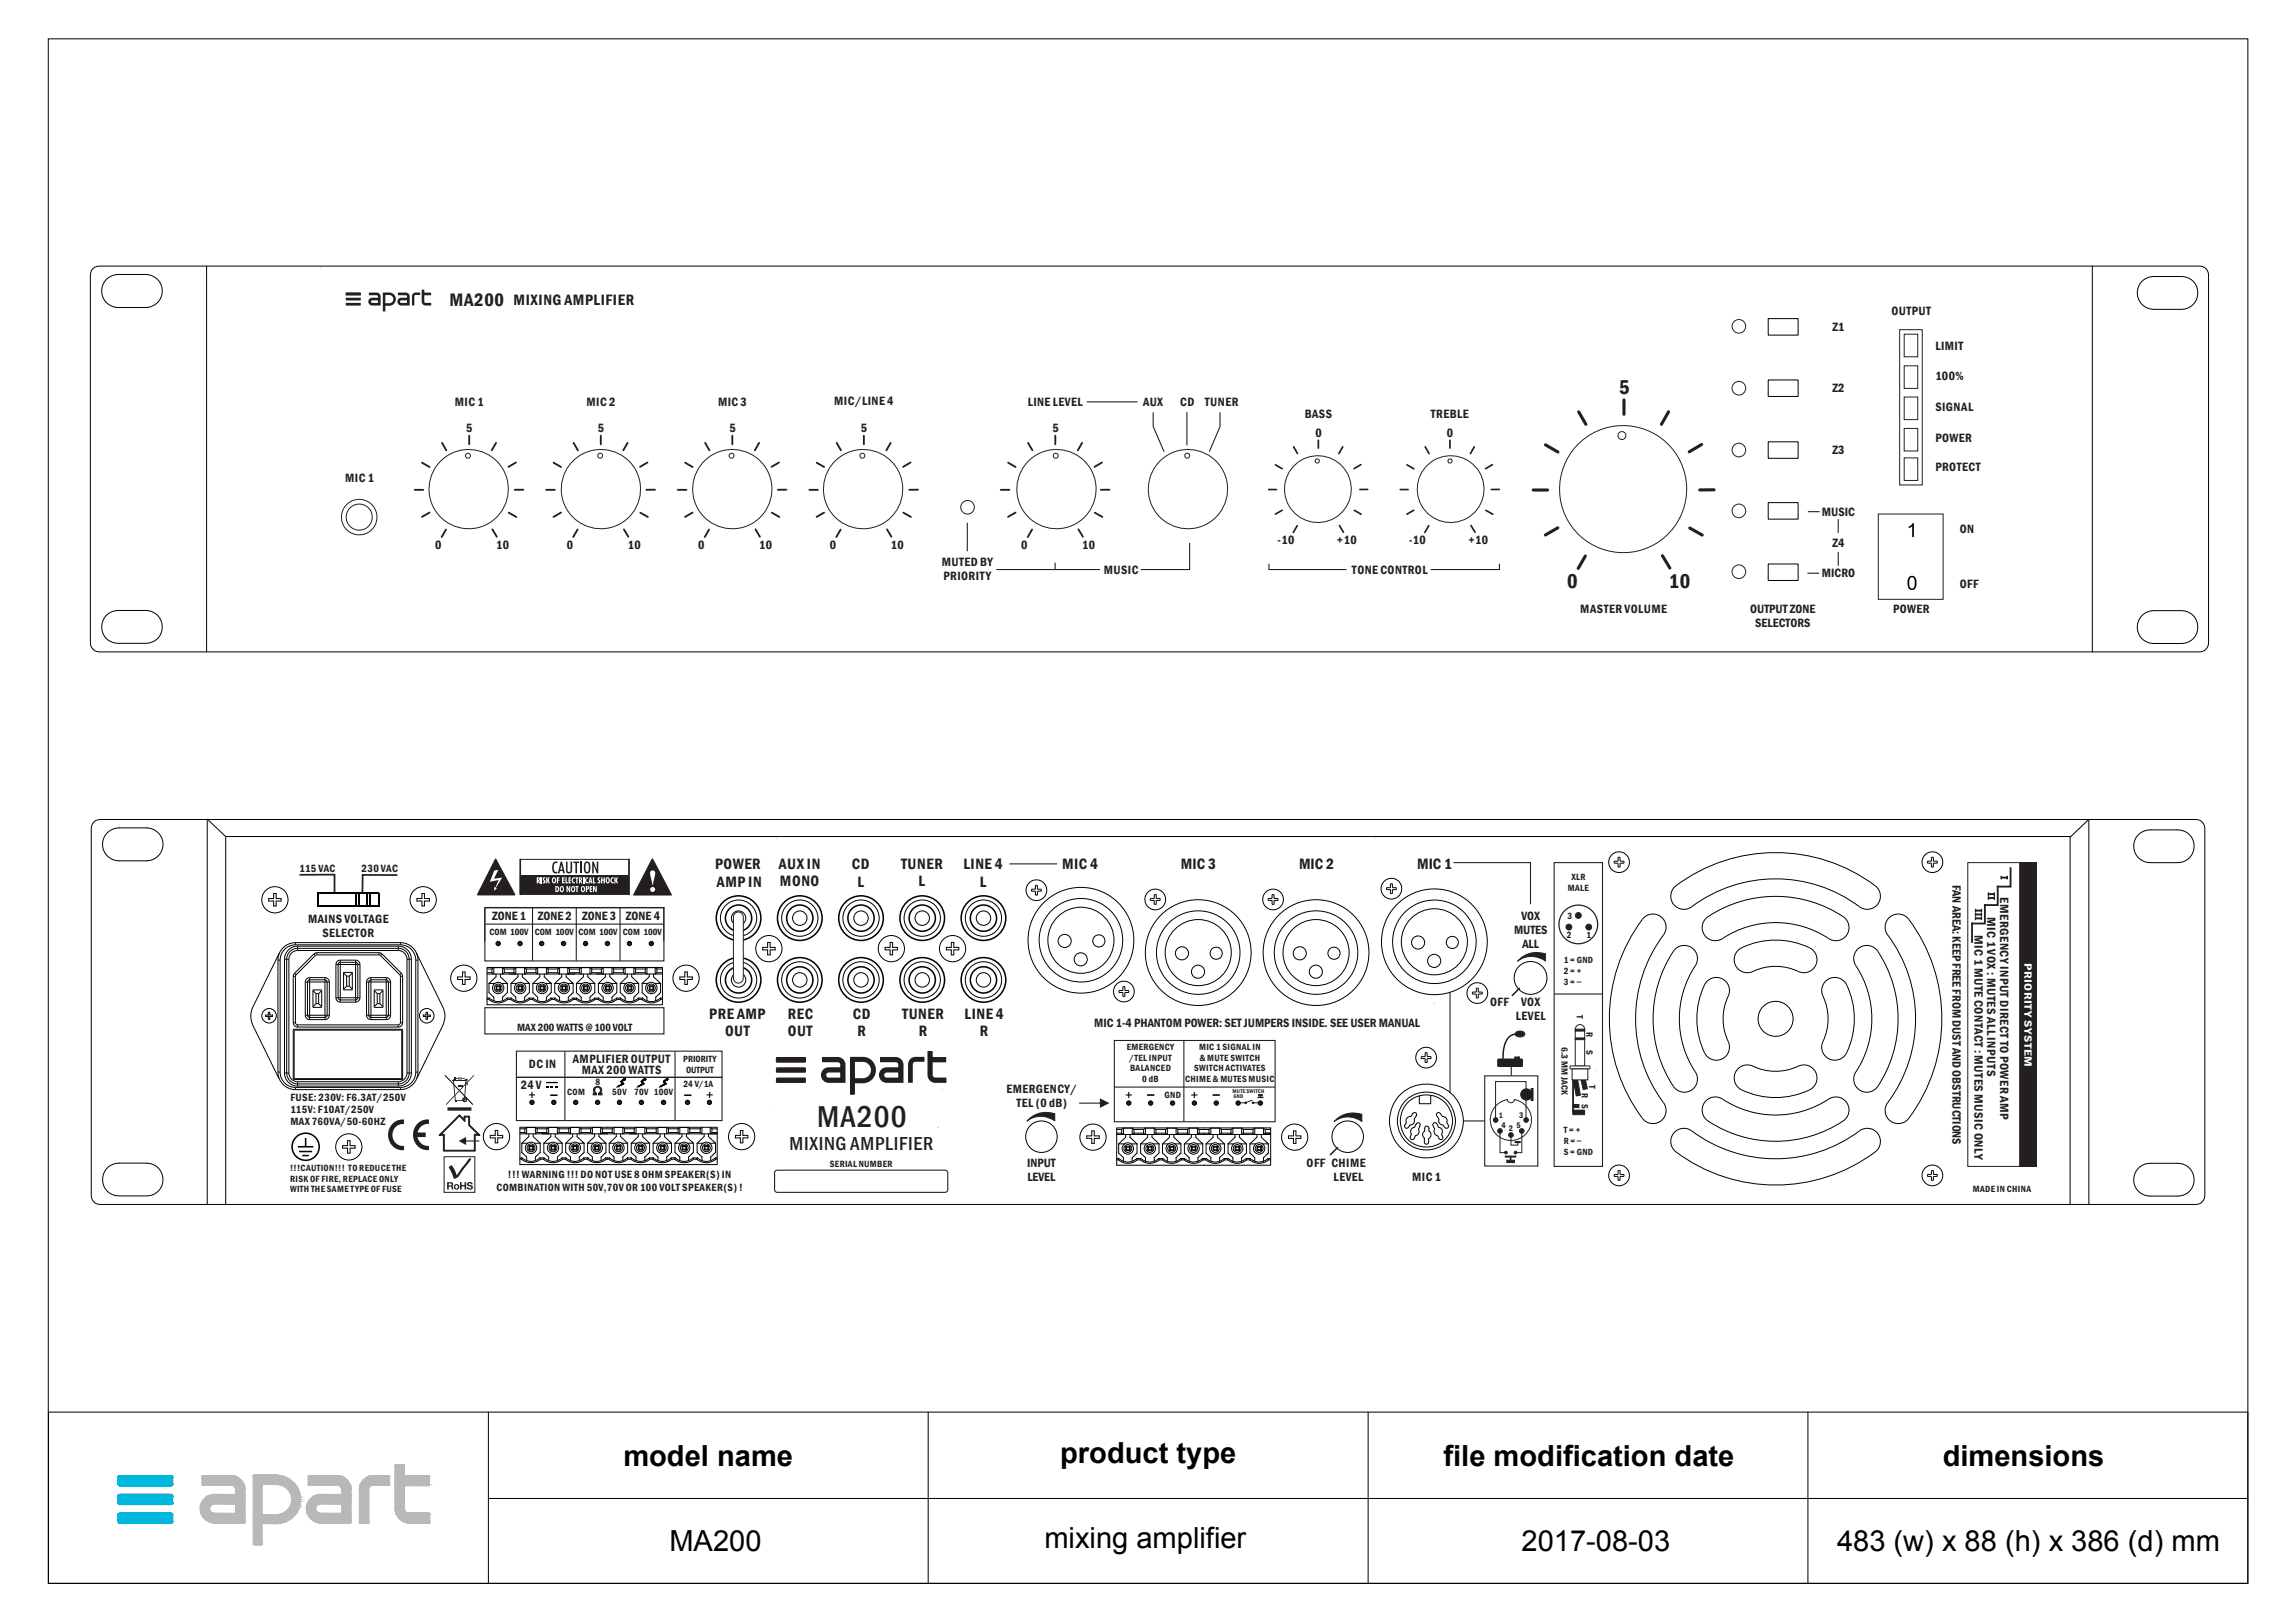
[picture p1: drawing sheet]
<svg xmlns="http://www.w3.org/2000/svg" width="297mm" height="210mm" viewBox="0 0 297 210" stroke-linecap="round" stroke-linejoin="round" font-family="sans-serif">
<defs><g id="words">
<text font-size="4" fill="#231f20" x="105.7" y="145.9">MA200</text>
<g font-size="3.8">
<text x="80.6" y="189.7">model name</text>
<text x="137.2" y="189.3">product type</text>
<text x="186.8" y="189.7">file modification date</text>
<text x="251.3" y="189.7">dimensions</text>
<text x="86.6" y="200.8">MA200</text>
<text x="135.1" y="200.4">mixing amplifier</text>
<text x="196.8" y="200.8">2017-08-03</text>
<text x="237.7" y="200.8">483 (w) x 88 (h) x 386 (d) mm</text>
</g>
<g font-size="2.7" fill="#231f20">
<text x="209.5" y="51">5</text>
<text x="202.8" y="76.1">0</text>
<text x="215.9" y="76.1">10</text>
</g>
<text font-size="2.5" fill="#231f20" x="102.1" y="148.9">MIXING AMPLIFIER</text>
<text font-size="2.4" fill="#231f20" x="58.1" y="39.6">MA200</text>
<g font-size="2" fill="#231f20">
<text x="66.4" y="39.4">MIXING AMPLIFIER</text>
<text x="92.5" y="112.5">POWER</text>
<text x="100.8" y="112.4">AUX IN</text>
<text x="110.2" y="112.5">CD</text>
<text x="116.6" y="112.5">TUNER</text>
<text x="124.6" y="112.5">LINE 4</text>
<text x="137.4" y="112.5">MIC 4</text>
<text x="152.8" y="112.5">MIC 3</text>
<text x="168.1" y="112.5">MIC 2</text>
<text x="183.3" y="112.5">MIC 1</text>
<text x="92.7" y="114.7">AMP IN</text>
<text x="100.9" y="114.7">MONO</text>
<text x="110.9" y="114.7">L</text>
<text x="118.8" y="114.7">L</text>
<text x="126.8" y="114.7">L</text>
<text x="91.8" y="131.8">PRE AMP</text>
<text x="101.9" y="131.8">REC</text>
<text x="110.3" y="131.9">CD</text>
<text x="116.7" y="131.8">TUNER</text>
<text x="124.8" y="131.9">LINE 4</text>
<text x="93.8" y="134.1">OUT</text>
<text x="101.9" y="134.1">OUT</text>
<text x="110.9" y="134.1">R</text>
<text x="118.9" y="134.1">R</text>
<text x="126.8" y="134.1">R</text>
</g>
<g font-size="1.6" fill="#231f20">
<text x="244.7" y="40.8">OUTPUT</text>
<text x="237.1" y="42.8">Z1</text>
<text x="250.4" y="45.3">LIMIT</text>
<text x="58.8" y="52.5">MIC 1</text>
<text x="75.9" y="52.5">MIC 2</text>
<text x="92.9" y="52.5">MIC 3</text>
<text x="107.9" y="52.4">MIC/LINE 4</text>
<text x="133" y="52.5">LINE LEVEL</text>
<text x="147.9" y="52.5">AUX</text>
<text x="152.7" y="52.5">CD</text>
<text x="155.9" y="52.5">TUNER</text>
<text x="237.1" y="50.8">Z2</text>
<text x="250.4" y="49.2">100%</text>
<text x="250.4" y="53.2">SIGNAL</text>
<text x="60.3" y="55.9">5</text>
<text x="77.3" y="56">5</text>
<text x="94.4" y="56">5</text>
<text x="111.4" y="56">5</text>
<text x="136.1" y="56">5</text>
<text x="168.8" y="54">BASS</text>
<text x="170.2" y="56.6">0</text>
<text x="185.1" y="54.1">TREBLE</text>
<text x="187.2" y="56.6">0</text>
<text x="237.1" y="58.7">Z3</text>
<text x="250.4" y="57.2">POWER</text>
<text x="44.7" y="62.4">MIC 1</text>
<text x="250.4" y="61">PROTECT</text>
<text x="56.3" y="71">0</text>
<text x="64.2" y="71">10</text>
<text x="73.3" y="71">0</text>
<text x="81.2" y="71">10</text>
<text x="90.3" y="71">0</text>
<text x="98.2" y="71">10</text>
<text x="107.3" y="71">0</text>
<text x="115.2" y="71">10</text>
<text x="132.1" y="71">0</text>
<text x="140" y="71">10</text>
<text x="165.3" y="70.5">-10</text>
<text x="173" y="70.5">+10</text>
<text x="182.3" y="70.5">-10</text>
<text x="190" y="70.5">+10</text>
<text x="235.7" y="66.7">MUSIC</text>
<text x="237.1" y="70.7">Z4</text>
<text x="253.6" y="68.9">ON</text>
<text x="121.8" y="73.3">MUTED BY</text>
<text x="122.1" y="75.1">PRIORITY</text>
<text x="142.8" y="74.2">MUSIC</text>
<text x="174.9" y="74.2">TONE CONTROL</text>
<text x="235.7" y="74.7">MICRO</text>
<text x="253.6" y="76">OFF</text>
<text x="204.4" y="79.4">MASTER VOLUME</text>
<text x="226.4" y="79.4">OUTPUT ZONE</text>
<text x="227.1" y="81.2">SELECTORS</text>
<text x="244.9" y="79.4">POWER</text>
<text x="39.9" y="119.5">MAINS VOLTAGE</text>
<text x="63.7" y="119.1">ZONE 1</text>
<text x="69.6" y="119.1">ZONE 2</text>
<text x="75.3" y="119.1">ZONE 3</text>
<text x="81" y="119.1">ZONE 4</text>
<text x="196.8" y="119.1">VOX</text>
<text x="252.6" y="114.5" transform="rotate(90 252.6 114.5)">FAN AREA: KEEP FREE FROM DUST AND OBSTRUCTIONS</text>
<text x="257.1" y="118.7" transform="rotate(90 257.1 118.7)">MIC 1 VOX : MUTES ALL INPUTS</text>
<text x="258.8" y="116.1" transform="rotate(90 258.8 116.1)">EMERGENCY INPUT DIRECT TO POWER AMP</text>
<text x="41.7" y="121.3">SELECTOR</text>
<text x="195.9" y="120.9">MUTES</text>
<text x="196.9" y="122.7">ALL</text>
<text x="255.4" y="121" transform="rotate(90 255.4 121)">MIC 1 MUTE CONTACT : MUTES MUSIC ONLY</text>
<text x="192.8" y="130.3">OFF</text>
<text x="196.8" y="130.3">VOX</text>
<text x="74.1" y="137.5">AMPLIFIER OUTPUT</text>
<text x="141.6" y="132.8">MIC 1-4 PHANTOM POWER: SET JUMPERS INSIDE. SEE USER MANUAL</text>
<text x="196.1" y="132.1">LEVEL</text>
<text x="67.4" y="140.9">24 V</text>
<text x="68.4" y="138.3">DC IN</text>
<text x="75.3" y="139">MAX 200 WATTS</text>
<text x="130.2" y="141.4">EMERGENCY/</text>
<text x="131.5" y="143.2">TEL (0 dB)</text>
<text x="132.9" y="151">INPUT</text>
<text x="132.9" y="152.8">LEVEL</text>
<text x="169" y="151.1">OFF CHIME</text>
<text x="172.5" y="152.9">LEVEL</text>
<text x="182.7" y="152.9">MIC 1</text>
</g>
<g font-size="1.4" fill="#231f20">
<text x="38.8" y="112.9">115 VAC</text>
<text x="46.8" y="112.9">230 VAC</text>
<text x="66.9" y="133.4">MAX 200 WATTS @ 100 VOLT</text>
<text x="37.6" y="142.4">FUSE: 230V: F6.3AT/250V</text>
<text x="37.6" y="145.6">MAX 760VA/50-60HZ</text>
<text x="37.6" y="144">115V: F10AT/250V</text>
<text x="64.2" y="154.1">COMBINATION WITH 50V,70V OR 100 VOLT SPEAKER(S) !</text>
<text x="65.7" y="152.5">!!! WARNING !!! DO NOT USE 8 OHM SPEAKER(S) IN</text>
</g>
<text font-size="1.4" fill="#fff" x="261.9" y="124.6" transform="rotate(90 261.9 124.6)">PRIORITY SYSTEM</text>
<g font-size="1.2" fill="#231f20">
<text x="203.3" y="113.9">XLR</text>
<text x="202.8" y="118.9">3</text>
<text x="202.8" y="115.3">MALE</text>
<text x="63.3" y="120.9">COM 100V</text>
<text x="69.2" y="120.9">COM 100V</text>
<text x="74.8" y="120.9">COM 100V</text>
<text x="80.6" y="120.9">COM 100V</text>
<text x="202.3" y="124.6">1 = GND</text>
<text x="202.7" y="121.3">2</text>
<text x="205.3" y="121.3">1</text>
<text x="202.3" y="126">2 = +</text>
<text x="202.3" y="127.4">3 =</text>
<text x="204" y="131.3" transform="rotate(90 204 131.3)">T</text>
<text x="204" y="126.9">_</text>
<text x="88.4" y="137.4">PRIORITY</text>
<text x="145.8" y="135.9">EMERGENCY</text>
<text x="146.1" y="137.3">/TEL INPUT</text>
<text x="155.1" y="135.9">MIC 1 SIGNAL IN</text>
<text x="155.2" y="137.3">&amp; MUTE SWITCH</text>
<text x="202" y="135.4" transform="rotate(90 202 135.4)">6.3 MM JACK</text>
<text x="205.2" y="133.6" transform="rotate(90 205.2 133.6)">R</text>
<text x="205.2" y="135.8" transform="rotate(90 205.2 135.8)">S</text>
<text x="73.4" y="141.7">COM</text>
<text x="77" y="140.4">8</text>
<text x="79.2" y="141.7">50V</text>
<text x="82" y="141.7">70V 100V</text>
<text x="88.4" y="140.6">24 V/1A</text>
<text x="88.8" y="138.8">OUTPUT</text>
<text x="146.2" y="138.6">BALANCED</text>
<text x="147.8" y="140">0 dB</text>
<text x="150.6" y="142.1">GND</text>
<text x="153.3" y="140">CHIME &amp; MUTES MUSIC</text>
<text x="154.5" y="138.6">SWITCH ACTIVATES</text>
<text x="204.7" y="141.4" transform="rotate(90 204.7 141.4)">R S</text>
<text x="205.6" y="140.4" transform="rotate(90 205.6 140.4)">T</text>
<text x="202.3" y="148">R =</text>
<text x="202.3" y="149.4">S = GND</text>
<text x="202.3" y="146.6">T = +</text>
<text x="204" y="147.6">_</text>
<text x="37.5" y="152.9">RISK OF FIRE, REPLACE ONLY</text>
<text x="37.5" y="154.3">WITH THE SAME TYPE OF FUSE</text>
<text x="37.5" y="151.6">!!!CAUTION!!! TO REDUCE THE</text>
<text x="107.4" y="151">SERIAL NUMBER</text>
<text x="255.2" y="154.3">MADE IN CHINA</text>
</g>
<g font-size="1.1" fill="#231f20">
<text x="194.3" y="146">4</text>
<text x="195.2" y="146.4">2</text>
<text x="196.2" y="146">5</text>
<text x="196.5" y="144.7">3</text>
</g>
<text font-size="1" fill="#231f20" x="193.9" y="144.7">1</text>
<g font-size=".7" fill="#231f20">
<text x="159.5" y="141.4">MUTE SWITCH</text>
<text x="159.6" y="142.1">GND</text>
</g>
</g></defs>
<!-- layer: Layer 1 -->
<path d="M6.3 182.7h284.5v22.2h-284.5zM63.2 193.9h227.6M63.2 182.7v22.2M120.1 182.7v22.2M177 182.7v22.2M233.9 182.7v22.2" fill="none" stroke="#000" stroke-width=".13"/>
<g fill="none" stroke="#00b8de" stroke-width=".13">
<path d="M15.2 191.2h7.2zM15.2 191.2h7.2M15.3 191.1l7.1 .1zM15.3 191.1h7M15.3 191.1h7zM15.3 191h7M15.3 191l7 .1zM15.3 191h6.9M15.3 191h6.9zM15.4 191h6.8zM15.4 191h6.8M15.5 191h6.6z"/>
<path d="M15.5 191h6.7zM22.2 191h-6.8"/>
</g>
<path d="M15.2 191.2l7.2 .8h-7.2z" fill="#00b8de"/>
<path d="M15.2 191.2l7.2 .8h-7.2z" fill="none" stroke="#00b8de" stroke-width=".13"/>
<path d="M15.2 191.2h7.2v.8z" fill="#00b8de"/>
<g fill="none" stroke="#00b8de" stroke-width=".13">
<path d="M15.2 191.2h7.2v.8zM15.2 192h7.2zM15.2 192l7.1 .1zM15.2 193.6l7.2 .1zM15.2 192h7.2M15.2 192.1h7.2M15.2 193.6h7.2M15.3 192.1h7zM15.3 193.6h7.1zM15.3 192.1h7M15.3 193.6h7M15.3 192.2h7"/>
<path d="M15.3 193.5h7M15.3 192.1l7 .1zM15.3 193.5l7 .1zM15.3 192.2h6.9zM15.3 192.2h7zM15.3 193.5h7zM15.3 192.2h6.9M15.3 193.4h6.9M15.3 193.5h6.9zM15.4 192.2l6.8 .1zM15.4 192.2h6.8zM15.4 193.4l6.8 .1z"/>
<path d="M15.4 193.4h6.8zM15.4 192.3h6.7zM15.4 192.3h6.8zM15.4 192.3h6.8M15.5 193.4h6.6M15.5 193.4h6.6zM15.5 192.3h6.6zM15.5 193.4h6.7zM22.2 192.3h-6.8M22.2 193.4h-6.8M22.3 192.2h-7"/>
</g>
<path d="M15.2 193.7l7.2 .7h-7.2z" fill="#00b8de"/>
<path d="M15.2 193.7l7.2 .7h-7.2z" fill="none" stroke="#00b8de" stroke-width=".13"/>
<path d="M15.2 193.7h7.2v.7z" fill="#00b8de"/>
<g fill="none" stroke="#00b8de" stroke-width=".13">
<path d="M15.2 193.7h7.2v.7zM15.2 194.4l7.2 .1zM15.2 194.5h7.1zM15.2 194.5h7.2zM15.2 196l7.2 .1zM15.2 194.4h7.2M15.2 194.5h7.2M15.2 196h7.2M15.2 196.1h7.2M15.3 194.5l7 .1zM15.3 194.5h7zM15.3 196h7.1z"/>
<path d="M15.3 194.6h7M15.3 196h7M15.3 195.9h7M15.3 194.6h7zM15.3 195.9l7 .1zM15.3 194.6h6.9zM15.3 195.9h7zM15.3 194.7h6.9M15.3 194.6l6.9 .1zM15.3 195.9h6.9M15.3 195.9h6.9zM15.4 194.7h6.8z"/>
<path d="M15.4 195.8l6.8 .1zM15.4 195.8h6.8zM15.4 194.7h6.7zM15.5 195.8h6.6zM15.5 195.8h6.6M15.5 194.7h6.6zM15.5 195.8h6.7zM22.2 194.7h-6.8M22.2 195.8h-6.8M22.3 194.6h-7"/>
</g>
<path d="M15.2 196.1l7.2 .7h-7.2z" fill="#00b8de"/>
<path d="M15.2 196.1l7.2 .7h-7.2z" fill="none" stroke="#00b8de" stroke-width=".13"/>
<path d="M15.2 196.1h7.2v.7z" fill="#00b8de"/>
<g fill="none" stroke="#00b8de" stroke-width=".13">
<path d="M15.2 196.1h7.2v.7zM15.2 196.8l7.2 .1zM15.2 196.9h7.1zM15.2 196.9h7.2zM15.2 196.9h7.2M15.3 196.9l7 .1zM15.3 196.9h7zM15.3 197h7M15.3 197h7zM15.3 197l7 .1M15.3 197l6.9 .1zM15.3 197.1h6.9z"/>
<path d="M15.4 197.1h6.8zM15.4 197.1h6.7zM15.5 197.1h6.6zM22.2 197.1h-6.8M22.2 197.1h-6.9"/>
</g>
<path d="M51.2 189.6h1z" fill="#b8b8b8"/>
<path d="M51.2 189.6h1z" fill="none" stroke="#b8b8b8" stroke-width=".13"/>
<path d="M51.2 189.6h1z" fill="#b8b8b8"/>
<path d="M51.2 189.6h1h-1" fill="none" stroke="#b8b8b8" stroke-width=".13"/>
<path d="M51.2 189.6h1z" fill="#b8b8b8"/>
<path d="M51.2 189.6h1h-1" fill="none" stroke="#b8b8b8" stroke-width=".13"/>
<path d="M51.2 189.6h1z" fill="#b8b8b8"/>
<path d="M51.2 189.6h1z" fill="none" stroke="#b8b8b8" stroke-width=".13"/>
<path d="M51.2 189.6h1z" fill="#b8b8b8"/>
<path d="M51.2 189.6h1z" fill="none" stroke="#b8b8b8" stroke-width=".13"/>
<path d="M51.2 189.6h1z" fill="#b8b8b8"/>
<path d="M51.2 189.6h1h-1" fill="none" stroke="#b8b8b8" stroke-width=".13"/>
<path d="M51.2 189.6h1.1z" fill="#b8b8b8"/>
<path d="M51.2 189.6h1.1h-1.1" fill="none" stroke="#b8b8b8" stroke-width=".13"/>
<path d="M51.2 189.6h1.1z" fill="#b8b8b8"/>
<path d="M51.2 189.6h1.1z" fill="none" stroke="#b8b8b8" stroke-width=".13"/>
<path d="M51.1 189.6h1.2z" fill="#b8b8b8"/>
<path d="M51.2 189.6h1.1z" fill="none" stroke="#b8b8b8" stroke-width=".13"/>
<path d="M51.2 189.6h1.1z" fill="#b8b8b8"/>
<path d="M51.2 189.6h1.1z" fill="none" stroke="#b8b8b8" stroke-width=".13"/>
<path d="M51.1 189.6h1.2z" fill="#b8b8b8"/>
<path d="M51.1 189.6h1.2h-1.2" fill="none" stroke="#b8b8b8" stroke-width=".13"/>
<path d="M51.1 189.6h1.2z" fill="#b8b8b8"/>
<path d="M51.1 189.6h1.2z" fill="none" stroke="#b8b8b8" stroke-width=".13"/>
<path d="M51.1 189.6h1.2z" fill="#b8b8b8"/>
<path d="M51.1 189.6h1.2z" fill="none" stroke="#b8b8b8" stroke-width=".13"/>
<path d="M51.1 189.6h1.2z" fill="#b8b8b8"/>
<path d="M51.1 189.6h1.2h-1.2" fill="none" stroke="#b8b8b8" stroke-width=".13"/>
<path d="M51.1 189.6h1.2z" fill="#b8b8b8"/>
<path d="M51.1 189.6h1.2z" fill="none" stroke="#b8b8b8" stroke-width=".13"/>
<path d="M51.1 189.6h1.2z" fill="#b8b8b8"/>
<path d="M51.1 189.6h1.2z" fill="none" stroke="#b8b8b8" stroke-width=".13"/>
<path d="M51.1 189.6h1.2z" fill="#b8b8b8"/>
<path d="M51.1 189.6h1.2h-1.2" fill="none" stroke="#b8b8b8" stroke-width=".13"/>
<path d="M51.1 189.6h1.2z" fill="#b8b8b8"/>
<path d="M51.1 189.6h1.2h-1.2" fill="none" stroke="#b8b8b8" stroke-width=".13"/>
<path d="M51.1 189.6h1.2z" fill="#b8b8b8"/>
<path d="M51.1 189.6h1.2z" fill="none" stroke="#b8b8b8" stroke-width=".13"/>
<path d="M51.1 189.6h1.2z" fill="#b8b8b8"/>
<path d="M51.1 189.6h1.2z" fill="none" stroke="#b8b8b8" stroke-width=".13"/>
<path d="M51.1 189.6h1.2z" fill="#b8b8b8"/>
<path d="M51.1 189.6h1.2h-1.2" fill="none" stroke="#b8b8b8" stroke-width=".13"/>
<path d="M51.1 189.6h1.2z" fill="#b8b8b8"/>
<path d="M51.1 189.6h1.2z" fill="none" stroke="#b8b8b8" stroke-width=".13"/>
<path d="M51.1 189.6h1.2z" fill="#b8b8b8"/>
<path d="M51.1 189.6h1.2z" fill="none" stroke="#b8b8b8" stroke-width=".13"/>
<path d="M51.1 189.6h1.2z" fill="#b8b8b8"/>
<path d="M51.1 189.6h1.2z" fill="none" stroke="#b8b8b8" stroke-width=".13"/>
<path d="M51.1 189.6h1.2z" fill="#b8b8b8"/>
<path d="M51.1 189.6h1.2h-1.2" fill="none" stroke="#b8b8b8" stroke-width=".13"/>
<path d="M51.1 189.6h1.2z" fill="#b8b8b8"/>
<path d="M51.1 189.6h1.2h-1.2" fill="none" stroke="#b8b8b8" stroke-width=".13"/>
<path d="M51.1 189.6l1.2 .1z" fill="#b8b8b8"/>
<path d="M51.1 189.6l1.2 .1z" fill="none" stroke="#b8b8b8" stroke-width=".13"/>
<path d="M51.1 189.6l1.2 .1z" fill="#b8b8b8"/>
<path d="M51.1 189.6l1.2 .1z" fill="none" stroke="#b8b8b8" stroke-width=".13"/>
<path d="M51.1 189.7h1.2z" fill="#b8b8b8"/>
<path d="M51.1 189.7h1.2h-1.2" fill="none" stroke="#b8b8b8" stroke-width=".13"/>
<path d="M51.1 189.7h1.2z" fill="#b8b8b8"/>
<path d="M51.1 189.7h1.2h-1.2" fill="none" stroke="#b8b8b8" stroke-width=".13"/>
<path d="M51.1 189.7h1.2z" fill="#b8b8b8"/>
<path d="M51.1 189.7h1.2z" fill="none" stroke="#b8b8b8" stroke-width=".13"/>
<path d="M51.1 189.7h1.2z" fill="#b8b8b8"/>
<g fill="none" stroke="#b8b8b8" stroke-width=".13">
<path d="M26.2 191h3.8zM26.2 191h3.8M32.8 190.9l3.4 .1zM32.8 190.9h3.2zM32.8 190.9h3.2M32.9 190.9h3zM32.9 190.9h3.1zM36.2 190.9h-3.4M40 191h3.7zM40 191h3.7M48.2 191h2.1M48.2 191h2.1h-2.1"/>
<path d="M48.2 191h2.1zM51.1 189.7h1.2z"/>
</g>
<path d="M51.1 189.7l1.2 1.3h-1.2z" fill="#b8b8b8"/>
<path d="M51.1 189.7l1.2 1.3h-1.2z" fill="none" stroke="#b8b8b8" stroke-width=".13"/>
<path d="M51.1 189.7h1.2v1.3z" fill="#b8b8b8"/>
<g fill="none" stroke="#b8b8b8" stroke-width=".13">
<path d="M26.1 191h4.4M26.1 191.1h4.5M26.1 192.1h5.5M26.1 191.1h4.5zM26.1 191.1l4.8 .2h-4.8zM26.1 191.1h4.5l.3 .2zM26.1 191.3l5.1 .2h-5.1zM26.1 191.3h4.8l.3 .2zM26.1 191.5l5.3 .2h-5.3zM26.1 191.5h5.1l.2 .2zM26.1 191.7l5.4 .3h-5.4zM26.1 191.7h5.3l.1 .3z"/>
<path d="M26.1 192l5.5 .1zM26.1 192.1h5.5zM26.1 191h4.4zM26.1 191h4.3zM26.1 191h4.3M26.2 191h4.1M26.2 191h4.1zM26.2 191h4.1h-4.1M26.2 191h4zM26.2 191h3.9zM26.2 191h3.8zM30.1 191h-3.9"/>
<path d="M32.7 191h3.8M32.7 191h3.9M32.7 191.1h4.2M32.7 191h3.9zM32.7 191l4.2 .1h-4.2zM32.7 191h3.9l.3 .1zM32.7 191.1l4.7 .2h-4.7zM32.7 191.1h4.2l.5 .2zM32.7 191.3l5.1 .3h-5.1zM32.7 191.3h4.7l.4 .3zM32.7 191.6l5.4 .4h-5.4zM32.7 191.6h5.1l.3 .4z"/>
<path d="M32.7 192l5.5 .1h-5.5zM32.7 192h5.4l.1 .1zM32.8 191h3.6zM32.8 191h3.6h-3.6M32.8 191h3.7zM32.8 191h3.6M32.8 191h3.5zM39.9 191l4.4 .1zM39.9 191.1h4.4zM39.9 191.1l4.7 .2h-4.7zM39.9 191.1h4.4l.3 .2zM39.9 191.3l5 .2h-5z"/>
<path d="M39.9 191.3h4.7l.3 .2zM39.9 191.5l5.2 .2h-5.2zM39.9 191.5h5l.2 .2zM39.9 191.7l5.4 .3h-5.4zM39.9 191.7h5.2l.2 .3zM39.9 192l5.4 .1zM39.9 192.1h5.4zM39.9 191h4.3zM39.9 191h4.4M39.9 191.1h4.4M39.9 192.1h5.4M39.9 191h4.2z"/>
<path d="M39.9 191h4.1zM39.9 191h4.2M39.9 191h4.1M39.9 191h4zM39.9 191h3.9zM40 191h3.8zM43.8 191h-3.9M46.6 192.1h3.8M46.6 192.1h3.8zM46.7 192l3.7 .1zM46.8 191.7l3.6 .3h-3.7zM46.8 191.7h3.6v.3z"/>
<path d="M47 191.5l.3-.2 3.1 .2zM47 191.5l3.4 .2h-3.6zM47 191.5h3.4v.2zM47.3 191.3h3.1v.2zM47.3 191.3l.3-.2 2.8 .2zM47.6 191.1h2.8zM47.6 191.1h2.8v.2zM47.6 191.1h2.8M47.7 191h2.7M47.7 191.1h2.7zM47.7 191h2.7zM47.7 191l2.7 .1z"/>
<path d="M47.8 191h2.6h-2.6M47.8 191h2.6zM47.9 191h2.5zM47.9 191h2.5h-2.5M48 191h2.4zM48.1 191h2.2zM48.1 191h2.2M48.1 191h2.3zM48.2 191h2.1zM50.4 191h-2.5M50.4 191h-2.6M50.4 192.1h-3.8"/>
<path d="M51.1 189.7h1.2v1.3zM51.1 191h4.4h-4.4M51.1 191h4.4zM51.1 191h4.5zM51.1 191l4.5 .1zM51.1 191h4.4M51.1 191h4.5M51.1 191.1h4.5"/>
</g>
<path d="M26.1 191.2h4.8M39.9 191.2h4.7M47.3 191.2h3.1" fill="none" stroke="#b8b8b8" stroke-width=".17"/>
<path d="M26.1 191.4h5.1M32.7 191.2h4.7M39.9 191.4h5M50.4 191.4h-3.4" fill="none" stroke="#b8b8b8" stroke-width=".21"/>
<path d="M26.1 191.9h5.4M32.7 191.5h5.1M39.9 191.9h5.4M46.7 191.9h3.7" fill="none" stroke="#b8b8b8" stroke-width=".3"/>
<path d="M26.1 191.6h5.3M39.9 191.6h5.2M46.8 191.6h3.6" fill="none" stroke="#b8b8b8" stroke-width=".25"/>
<path d="M32.7 191.8h5.4" fill="none" stroke="#b8b8b8" stroke-width=".34"/>
<path d="M32.7 192h5.5" fill="none" stroke="#b8b8b8" stroke-width=".15"/>
<path d="M51.1 191.1l4.5 1h-4.5z" fill="#b8b8b8"/>
<path d="M51.1 191.1l4.5 1h-4.5z" fill="none" stroke="#b8b8b8" stroke-width=".13"/>
<path d="M51.1 191.1h4.5v1z" fill="#b8b8b8"/>
<g fill="none" stroke="#b8b8b8" stroke-width=".13">
<path d="M26.1 192.1h5.5M26.1 192.1h5.5zM26.1 192.1l5.5 .1zM26.1 192.2h5.5M26.2 192.2h5.4zM26.2 192.2h5.4h-5.4M26.2 192.2h5.4M35.9 192.1l2.4 .1zM38.3 192.1h-2.4M39.9 192.1h5.4zM39.9 192.1h5.4M39.9 192.1l5.4 .1z"/>
<path d="M39.9 192.2h5.4h-5.4M39.9 192.2h5.4M39.9 192.2h5.4zM40 192.2h5.3zM40 192.2h5.3h-5.3M46.6 192.2h3.7h-3.7M46.6 192.2h3.8zM46.6 192.2h3.7zM46.6 192.2h3.7M46.6 192.1h3.8zM46.6 192.1l3.8 .1zM46.6 192.1h3.8"/>
<path d="M50.4 192.2h-3.8M51.1 191.1h4.5v1zM51.1 192.1h4.5zM51.1 192.1l4.5 .1zM51.1 192.2h4.4zM51.1 192.2h4.4h-4.4M51.1 192.1h4.5M51.1 192.2h4.5M55.5 192.2h-4.4M55.6 192.2h-4.5"/>
</g>
<path d="M46.6 192.2h1.5z" fill="#b8b8b8"/>
<path d="M46.6 192.2h1.5z" fill="none" stroke="#b8b8b8" stroke-width=".13"/>
<path d="M46.6 192.2h1.6z" fill="#b8b8b8"/>
<path d="M46.6 192.2h1.6z" fill="none" stroke="#b8b8b8" stroke-width=".13"/>
<path d="M43.7 192.2h1.6z" fill="#b8b8b8"/>
<path d="M43.7 192.2h1.6z" fill="none" stroke="#b8b8b8" stroke-width=".13"/>
<path d="M43.7 192.2h1.6z" fill="#b8b8b8"/>
<path d="M43.7 192.2h1.6z" fill="none" stroke="#b8b8b8" stroke-width=".13"/>
<path d="M30 192.2h1.6z" fill="#b8b8b8"/>
<path d="M30 192.2h1.6z" fill="none" stroke="#b8b8b8" stroke-width=".13"/>
<path d="M30 192.2h1.6z" fill="#b8b8b8"/>
<path d="M30 192.2h1.6zM51.1 192.2h4.4zM51.1 192.2h4.4h-4.4M51.1 192.2h4.3h-4.3M55.5 192.2h-4.4" fill="none" stroke="#b8b8b8" stroke-width=".13"/>
<path d="M46.6 192.2l1.4 .1z" fill="#b8b8b8"/>
<path d="M46.6 192.2l1.4 .1z" fill="none" stroke="#b8b8b8" stroke-width=".13"/>
<path d="M46.6 192.2h1.5z" fill="#b8b8b8"/>
<path d="M46.6 192.2h1.5z" fill="none" stroke="#b8b8b8" stroke-width=".13"/>
<path d="M43.8 192.2l1.6 .1z" fill="#b8b8b8"/>
<path d="M43.8 192.2l1.6 .1z" fill="none" stroke="#b8b8b8" stroke-width=".13"/>
<path d="M43.8 192.2l1.6 .1z" fill="#b8b8b8"/>
<path d="M43.8 192.2l1.6 .1z" fill="none" stroke="#b8b8b8" stroke-width=".13"/>
<path d="M30.1 192.2l1.5 .1z" fill="#b8b8b8"/>
<path d="M30.1 192.2l1.5 .1z" fill="none" stroke="#b8b8b8" stroke-width=".13"/>
<path d="M30.1 192.2l1.5 .1z" fill="#b8b8b8"/>
<path d="M30.1 192.2l1.5 .1zM36.3 192.2l2.1 .1h-1.8zM36.3 192.2h2l.1 .1zM38.4 192.2h-2.1" fill="none" stroke="#b8b8b8" stroke-width=".13"/>
<path d="M46.6 192.3h1.3h-1.4z" fill="#b8b8b8"/>
<path d="M46.6 192.3h1.3h-1.4z" fill="none" stroke="#b8b8b8" stroke-width=".13"/>
<path d="M46.6 192.3h1.4z" fill="#b8b8b8"/>
<path d="M46.6 192.3h1.4z" fill="none" stroke="#b8b8b8" stroke-width=".13"/>
<path d="M43.9 192.3h1.5z" fill="#b8b8b8"/>
<path d="M43.9 192.3h1.5z" fill="none" stroke="#b8b8b8" stroke-width=".13"/>
<path d="M43.9 192.3h1.5z" fill="#b8b8b8"/>
<path d="M43.9 192.3h1.5z" fill="none" stroke="#b8b8b8" stroke-width=".13"/>
<path d="M30.2 192.3h1.4z" fill="#b8b8b8"/>
<path d="M30.2 192.3h1.4z" fill="none" stroke="#b8b8b8" stroke-width=".13"/>
<path d="M30.2 192.3h1.4z" fill="#b8b8b8"/>
<path d="M30.2 192.3h1.4z" fill="none" stroke="#b8b8b8" stroke-width=".13"/>
<path d="M46.5 192.3l1.4 .1z" fill="#b8b8b8"/>
<path d="M46.5 192.3l1.4 .1z" fill="none" stroke="#b8b8b8" stroke-width=".13"/>
<path d="M46.5 192.3h1.4z" fill="#b8b8b8"/>
<path d="M46.5 192.3h1.4z" fill="none" stroke="#b8b8b8" stroke-width=".13"/>
<path d="M44 192.3l1.4 .1z" fill="#b8b8b8"/>
<path d="M44 192.3l1.4 .1z" fill="none" stroke="#b8b8b8" stroke-width=".13"/>
<path d="M44 192.3l1.4 .1z" fill="#b8b8b8"/>
<path d="M44 192.3l1.4 .1z" fill="none" stroke="#b8b8b8" stroke-width=".13"/>
<path d="M30.3 192.3l1.3 .1z" fill="#b8b8b8"/>
<path d="M30.3 192.3l1.3 .1z" fill="none" stroke="#b8b8b8" stroke-width=".13"/>
<path d="M30.3 192.3l1.3 .1z" fill="#b8b8b8"/>
<path d="M30.3 192.3l1.3 .1z" fill="none" stroke="#b8b8b8" stroke-width=".13"/>
<path d="M36.6 192.3l1.8 .1z" fill="#b8b8b8"/>
<path d="M36.6 192.3l1.8 .1z" fill="none" stroke="#b8b8b8" stroke-width=".13"/>
<path d="M36.6 192.3l1.8 .1z" fill="#b8b8b8"/>
<path d="M36.6 192.3l1.8 .1z" fill="none" stroke="#b8b8b8" stroke-width=".13"/>
<path d="M46.5 192.4h1.4h-1.4z" fill="#b8b8b8"/>
<path d="M46.5 192.4h1.4h-1.4z" fill="none" stroke="#b8b8b8" stroke-width=".13"/>
<path d="M46.5 192.4h1.4z" fill="#b8b8b8"/>
<path d="M46.5 192.4h1.4z" fill="none" stroke="#b8b8b8" stroke-width=".13"/>
<path d="M44 192.4h1.4z" fill="#b8b8b8"/>
<path d="M44 192.4h1.4z" fill="none" stroke="#b8b8b8" stroke-width=".13"/>
<path d="M44 192.4h1.4z" fill="#b8b8b8"/>
<path d="M44 192.4h1.4z" fill="none" stroke="#b8b8b8" stroke-width=".13"/>
<path d="M30.3 192.4h1.4z" fill="#b8b8b8"/>
<path d="M30.3 192.4h1.4z" fill="none" stroke="#b8b8b8" stroke-width=".13"/>
<path d="M30.3 192.4h1.4z" fill="#b8b8b8"/>
<path d="M30.3 192.4h1.4z" fill="none" stroke="#b8b8b8" stroke-width=".13"/>
<path d="M36.7 192.4l1.8 .1h-1.6z" fill="#b8b8b8"/>
<path d="M36.7 192.4l1.8 .1h-1.6z" fill="none" stroke="#b8b8b8" stroke-width=".13"/>
<path d="M36.7 192.4h1.7l.1 .1z" fill="#b8b8b8"/>
<path d="M36.7 192.4h1.7l.1 .1z" fill="none" stroke="#b8b8b8" stroke-width=".13"/>
<path d="M46.5 192.4l1.3 .1h-1.3z" fill="#b8b8b8"/>
<path d="M46.5 192.4l1.3 .1h-1.3z" fill="none" stroke="#b8b8b8" stroke-width=".13"/>
<path d="M46.5 192.4h1.4l-.1 .1z" fill="#b8b8b8"/>
<path d="M46.5 192.4h1.4l-.1 .1z" fill="none" stroke="#b8b8b8" stroke-width=".13"/>
<path d="M44.1 192.4l1.3 .1h-1.3z" fill="#b8b8b8"/>
<path d="M44.1 192.4l1.3 .1h-1.3z" fill="none" stroke="#b8b8b8" stroke-width=".13"/>
<path d="M44.1 192.4h1.3v.1z" fill="#b8b8b8"/>
<path d="M44.1 192.4h1.3v.1z" fill="none" stroke="#b8b8b8" stroke-width=".13"/>
<path d="M30.3 192.4l1.4 .1h-1.3z" fill="#b8b8b8"/>
<path d="M30.3 192.4l1.4 .1h-1.3z" fill="none" stroke="#b8b8b8" stroke-width=".13"/>
<path d="M30.3 192.4h1.4v.1z" fill="#b8b8b8"/>
<path d="M30.3 192.4h1.4v.1z" fill="none" stroke="#b8b8b8" stroke-width=".13"/>
<path d="M46.5 192.5l1.3 .1h-1.3z" fill="#b8b8b8"/>
<path d="M46.5 192.5l1.3 .1h-1.3z" fill="none" stroke="#b8b8b8" stroke-width=".13"/>
<path d="M46.5 192.5h1.3v.1z" fill="#b8b8b8"/>
<path d="M46.5 192.5h1.3v.1z" fill="none" stroke="#b8b8b8" stroke-width=".13"/>
<path d="M44.1 192.5l1.3 .1h-1.2z" fill="#b8b8b8"/>
<path d="M44.1 192.5l1.3 .1h-1.2z" fill="none" stroke="#b8b8b8" stroke-width=".13"/>
<path d="M44.1 192.5h1.3v.1z" fill="#b8b8b8"/>
<path d="M44.1 192.5h1.3v.1z" fill="none" stroke="#b8b8b8" stroke-width=".13"/>
<path d="M30.4 192.5l1.3 .1h-1.3z" fill="#b8b8b8"/>
<path d="M30.4 192.5l1.3 .1h-1.3z" fill="none" stroke="#b8b8b8" stroke-width=".13"/>
<path d="M30.4 192.5h1.3v.1z" fill="#b8b8b8"/>
<path d="M30.4 192.5h1.3v.1z" fill="none" stroke="#b8b8b8" stroke-width=".13"/>
<path d="M46.5 192.6l1.2 .1h-1.2z" fill="#b8b8b8"/>
<path d="M46.5 192.6l1.2 .1h-1.2z" fill="none" stroke="#b8b8b8" stroke-width=".13"/>
<path d="M46.5 192.6h1.3l-.1 .1z" fill="#b8b8b8"/>
<path d="M46.5 192.6h1.3l-.1 .1z" fill="none" stroke="#b8b8b8" stroke-width=".13"/>
<path d="M44.2 192.6l1.2 .1h-1.2z" fill="#b8b8b8"/>
<path d="M44.2 192.6l1.2 .1h-1.2z" fill="none" stroke="#b8b8b8" stroke-width=".13"/>
<path d="M44.2 192.6h1.2v.1z" fill="#b8b8b8"/>
<path d="M44.2 192.6h1.2v.1z" fill="none" stroke="#b8b8b8" stroke-width=".13"/>
<path d="M30.4 192.6l1.3 .1h-1.2z" fill="#b8b8b8"/>
<path d="M30.4 192.6l1.3 .1h-1.2z" fill="none" stroke="#b8b8b8" stroke-width=".13"/>
<path d="M30.4 192.6h1.3v.1z" fill="#b8b8b8"/>
<path d="M30.4 192.6h1.3v.1z" fill="none" stroke="#b8b8b8" stroke-width=".13"/>
<path d="M46.5 192.7h1.2z" fill="#b8b8b8"/>
<path d="M46.5 192.7h1.2h-1.2" fill="none" stroke="#b8b8b8" stroke-width=".13"/>
<path d="M46.5 192.7h1.2z" fill="#b8b8b8"/>
<path d="M46.5 192.7h1.2h-1.2" fill="none" stroke="#b8b8b8" stroke-width=".13"/>
<path d="M44.2 192.7h1.2z" fill="#b8b8b8"/>
<path d="M44.2 192.7h1.2h-1.2" fill="none" stroke="#b8b8b8" stroke-width=".13"/>
<path d="M44.2 192.7h1.2z" fill="#b8b8b8"/>
<path d="M44.2 192.7h1.2h-1.2" fill="none" stroke="#b8b8b8" stroke-width=".13"/>
<path d="M30.5 192.7h1.2z" fill="#b8b8b8"/>
<path d="M30.5 192.7h1.2h-1.2" fill="none" stroke="#b8b8b8" stroke-width=".13"/>
<path d="M30.5 192.7h1.2z" fill="#b8b8b8"/>
<path d="M30.5 192.7h1.2h-1.2" fill="none" stroke="#b8b8b8" stroke-width=".13"/>
<path d="M36.9 192.5l1.7 .2h-1.4z" fill="#b8b8b8"/>
<path d="M36.9 192.5l1.7 .2h-1.4z" fill="none" stroke="#b8b8b8" stroke-width=".13"/>
<path d="M36.9 192.5h1.6l.1 .2z" fill="#b8b8b8"/>
<path d="M36.9 192.5h1.6l.1 .2z" fill="none" stroke="#b8b8b8" stroke-width=".13"/>
<path d="M37.2 192.7l1.5 .1h-1.4z" fill="#b8b8b8"/>
<path d="M37.2 192.7l1.5 .1h-1.4z" fill="none" stroke="#b8b8b8" stroke-width=".13"/>
<path d="M37.2 192.7h1.4l.1 .1z" fill="#b8b8b8"/>
<path d="M37.2 192.7h1.4l.1 .1z" fill="none" stroke="#b8b8b8" stroke-width=".13"/>
<path d="M37.3 192.8l1.4 .2h-1.3z" fill="#b8b8b8"/>
<path d="M37.3 192.8l1.4 .2h-1.3z" fill="none" stroke="#b8b8b8" stroke-width=".13"/>
<path d="M37.3 192.8h1.4v.2z" fill="#b8b8b8"/>
<path d="M37.3 192.8h1.4v.2z" fill="none" stroke="#b8b8b8" stroke-width=".13"/>
<path d="M37.4 193l1.4 .3h-1.2z" fill="#b8b8b8"/>
<path d="M37.4 193l1.4 .3h-1.2z" fill="none" stroke="#b8b8b8" stroke-width=".13"/>
<path d="M37.4 193h1.3l.1 .3z" fill="#b8b8b8"/>
<path d="M37.4 193h1.3l.1 .3z" fill="none" stroke="#b8b8b8" stroke-width=".13"/>
<path d="M37.6 193.3h1.2z" fill="#b8b8b8"/>
<path d="M37.6 193.3h1.2z" fill="none" stroke="#b8b8b8" stroke-width=".13"/>
<path d="M37.6 193.3h1.2z" fill="#b8b8b8"/>
<path d="M37.6 193.3h1.2z" fill="none" stroke="#b8b8b8" stroke-width=".13"/>
<path d="M44.2 192.7l1.2 .7h-1.2z" fill="#b8b8b8"/>
<path d="M44.2 192.7l1.2 .7h-1.2z" fill="none" stroke="#b8b8b8" stroke-width=".13"/>
<path d="M44.2 192.7h1.2v.7z" fill="#b8b8b8"/>
<path d="M44.2 192.7h1.2v.7z" fill="none" stroke="#b8b8b8" stroke-width=".13"/>
<path d="M30.5 192.7l1.2 .7h-1.2z" fill="#b8b8b8"/>
<path d="M30.5 192.7l1.2 .7h-1.2z" fill="none" stroke="#b8b8b8" stroke-width=".13"/>
<path d="M30.5 192.7h1.2v.7z" fill="#b8b8b8"/>
<g fill="none" stroke="#b8b8b8" stroke-width=".13">
<path d="M26.9 193.6l.3-.1 4.5 .1zM26.9 193.5h4.8M27.2 193.5h4.5zM27.2 193.5h4.5v.1zM27.2 193.4h4.5M27.6 193.4l4.1 .1zM30.5 192.7h1.2v.7zM40.7 193.6l.3-.1 4.4 .1zM40.7 193.5h4.7M41 193.4h4.4M41 193.5h4.4zM41 193.5h4.4v.1z"/>
<path d="M41.3 193.4l4.1 .1z"/>
</g>
<path d="M37.6 193.3l1.3 .4h-1.2z" fill="#b8b8b8"/>
<path d="M37.6 193.3l1.3 .4h-1.2z" fill="none" stroke="#b8b8b8" stroke-width=".13"/>
<path d="M37.6 193.3h1.2l.1 .4z" fill="#b8b8b8"/>
<path d="M26.6 193.7l.3-.1 4.8 .1zM26.9 193.6h4.8v.1zM37.6 193.3h1.2l.1 .4zM40.4 193.7l.3-.1 4.7 .1zM40.7 193.6h4.7v.1z" fill="none" stroke="#b8b8b8" stroke-width=".13"/>
<path d="M26.6 193.7h5.1M40.4 193.7h5" fill="none" stroke="#b8b8b8" stroke-width=".19"/>
<path d="M37.7 193.7l1.2 .1h-1.2z" fill="#b8b8b8"/>
<path d="M37.7 193.7l1.2 .1h-1.2z" fill="none" stroke="#b8b8b8" stroke-width=".13"/>
<path d="M37.7 193.7h1.2v.1z" fill="#b8b8b8"/>
<path d="M26.4 194l.2-.3 5.1 .3zM26.6 193.7h5.1v.3zM37.7 193.7h1.2v.1zM40.1 194l.3-.3 5 .3zM40.4 193.7h5v.3z" fill="none" stroke="#b8b8b8" stroke-width=".13"/>
<path d="M26.4 193.9h5.3M40.1 193.9h5.3" fill="none" stroke="#b8b8b8" stroke-width=".23"/>
<path d="M37.7 193.8l1.2 .2h-1.2z" fill="#b8b8b8"/>
<path d="M37.7 193.8l1.2 .2h-1.2z" fill="none" stroke="#b8b8b8" stroke-width=".13"/>
<path d="M37.7 193.8h1.2v.2z" fill="#b8b8b8"/>
<path d="M26.4 194l5.3 .3h-5.5zM26.4 194h5.3v.3zM37.7 193.8h1.2v.2zM40.1 194l5.3 .3h-5.5zM40.1 194h5.3v.3z" fill="none" stroke="#b8b8b8" stroke-width=".13"/>
<path d="M31.7 194.1h-5.5M45.4 194.1h-5.5" fill="none" stroke="#b8b8b8" stroke-width=".28"/>
<path d="M37.7 194l1.2 .3h-1.2z" fill="#b8b8b8"/>
<path d="M37.7 194l1.2 .3h-1.2z" fill="none" stroke="#b8b8b8" stroke-width=".13"/>
<path d="M37.7 194h1.2v.3z" fill="#b8b8b8"/>
<path d="M37.7 194h1.2v.3z" fill="none" stroke="#b8b8b8" stroke-width=".13"/>
<path d="M37.7 194.3l1.2 .1h-1.2z" fill="#b8b8b8"/>
<path d="M37.7 194.3l1.2 .1h-1.2z" fill="none" stroke="#b8b8b8" stroke-width=".13"/>
<path d="M37.7 194.3h1.2v.1z" fill="#b8b8b8"/>
<path d="M26 194.6h5.7h-5.7zM26 194.6h5.7zM26.2 194.3l5.5 .3h-5.7zM26.2 194.3h5.5v.3zM31.7 194.6h-5.7M37.7 194.3h1.2v.1zM39.7 194.6h5.7M39.8 194.6h5.6h-5.7zM39.8 194.6h5.6zM39.9 194.3l5.5 .3h-5.6zM39.9 194.3h5.5v.3z" fill="none" stroke="#b8b8b8" stroke-width=".13"/>
<path d="M26 194.4h5.7M39.8 194.4h5.6" fill="none" stroke="#b8b8b8" stroke-width=".3"/>
<path d="M39.7 194.6l1.6 .1z" fill="#b8b8b8"/>
<path d="M39.7 194.6l1.6 .1z" fill="none" stroke="#b8b8b8" stroke-width=".13"/>
<path d="M39.7 194.6h1.7z" fill="#b8b8b8"/>
<path d="M39.7 194.6h1.7z" fill="none" stroke="#b8b8b8" stroke-width=".13"/>
<path d="M26 194.6l1.5 .1z" fill="#b8b8b8"/>
<path d="M26 194.6l1.5 .1z" fill="none" stroke="#b8b8b8" stroke-width=".13"/>
<path d="M26 194.6h1.6z" fill="#b8b8b8"/>
<path d="M26 194.6h1.6z" fill="none" stroke="#b8b8b8" stroke-width=".13"/>
<path d="M39.7 194.7h1.5h-1.5z" fill="#b8b8b8"/>
<path d="M39.7 194.7h1.5h-1.5z" fill="none" stroke="#b8b8b8" stroke-width=".13"/>
<path d="M39.7 194.7h1.6z" fill="#b8b8b8"/>
<path d="M39.7 194.7h1.6z" fill="none" stroke="#b8b8b8" stroke-width=".13"/>
<path d="M26 194.7h1.4z" fill="#b8b8b8"/>
<path d="M26 194.7h1.4z" fill="none" stroke="#b8b8b8" stroke-width=".13"/>
<path d="M26 194.7h1.5z" fill="#b8b8b8"/>
<path d="M26 194.7h1.5z" fill="none" stroke="#b8b8b8" stroke-width=".13"/>
<path d="M37.7 194.4l1.1 .4h-1.2z" fill="#b8b8b8"/>
<path d="M37.7 194.4l1.1 .4h-1.2z" fill="none" stroke="#b8b8b8" stroke-width=".13"/>
<path d="M37.7 194.4h1.2l-.1 .4z" fill="#b8b8b8"/>
<path d="M37.7 194.4h1.2l-.1 .4z" fill="none" stroke="#b8b8b8" stroke-width=".13"/>
<path d="M39.7 194.7l1.4 .1z" fill="#b8b8b8"/>
<path d="M39.7 194.7l1.4 .1z" fill="none" stroke="#b8b8b8" stroke-width=".13"/>
<path d="M39.7 194.7h1.5z" fill="#b8b8b8"/>
<path d="M39.7 194.7h1.5z" fill="none" stroke="#b8b8b8" stroke-width=".13"/>
<path d="M26 194.7l1.3 .1h-1.3z" fill="#b8b8b8"/>
<path d="M26 194.7l1.3 .1h-1.3z" fill="none" stroke="#b8b8b8" stroke-width=".13"/>
<path d="M26 194.7h1.4z" fill="#b8b8b8"/>
<path d="M26 194.7h1.4z" fill="none" stroke="#b8b8b8" stroke-width=".13"/>
<path d="M37.6 194.8h1.2z" fill="#b8b8b8"/>
<path d="M37.6 194.8h1.2z" fill="none" stroke="#b8b8b8" stroke-width=".13"/>
<path d="M37.6 194.8h1.2z" fill="#b8b8b8"/>
<path d="M37.6 194.8h1.2z" fill="none" stroke="#b8b8b8" stroke-width=".13"/>
<path d="M39.7 194.8l1.3 .1h-1.4z" fill="#b8b8b8"/>
<path d="M39.7 194.8l1.3 .1h-1.4z" fill="none" stroke="#b8b8b8" stroke-width=".13"/>
<path d="M39.7 194.8h1.4l-.1 .1z" fill="#b8b8b8"/>
<path d="M39.7 194.8h1.4l-.1 .1z" fill="none" stroke="#b8b8b8" stroke-width=".13"/>
<path d="M26 194.8l1.2 .1h-1.3z" fill="#b8b8b8"/>
<path d="M26 194.8l1.2 .1h-1.3z" fill="none" stroke="#b8b8b8" stroke-width=".13"/>
<path d="M26 194.8h1.3l-.1 .1z" fill="#b8b8b8"/>
<path d="M26 194.8h1.3l-.1 .1z" fill="none" stroke="#b8b8b8" stroke-width=".13"/>
<path d="M39.6 194.9h1.4z" fill="#b8b8b8"/>
<path d="M39.6 194.9h1.4z" fill="none" stroke="#b8b8b8" stroke-width=".13"/>
<path d="M39.6 194.9h1.4z" fill="#b8b8b8"/>
<path d="M39.6 194.9h1.4z" fill="none" stroke="#b8b8b8" stroke-width=".13"/>
<path d="M25.9 194.9h1.3z" fill="#b8b8b8"/>
<path d="M25.9 194.9h1.3z" fill="none" stroke="#b8b8b8" stroke-width=".13"/>
<path d="M25.9 194.9h1.3z" fill="#b8b8b8"/>
<path d="M25.9 194.9h1.3z" fill="none" stroke="#b8b8b8" stroke-width=".13"/>
<path d="M39.6 194.9l1.3 .1z" fill="#b8b8b8"/>
<path d="M39.6 194.9l1.3 .1z" fill="none" stroke="#b8b8b8" stroke-width=".13"/>
<path d="M39.6 194.9h1.4z" fill="#b8b8b8"/>
<path d="M39.6 194.9h1.4z" fill="none" stroke="#b8b8b8" stroke-width=".13"/>
<path d="M25.9 194.9l1.3 .1z" fill="#b8b8b8"/>
<path d="M25.9 194.9l1.3 .1z" fill="none" stroke="#b8b8b8" stroke-width=".13"/>
<path d="M25.9 194.9h1.3z" fill="#b8b8b8"/>
<path d="M25.9 194.9h1.3z" fill="none" stroke="#b8b8b8" stroke-width=".13"/>
<path d="M39.6 195l1.3 .1h-1.3z" fill="#b8b8b8"/>
<path d="M39.6 195l1.3 .1h-1.3z" fill="none" stroke="#b8b8b8" stroke-width=".13"/>
<path d="M39.6 195h1.3v.1z" fill="#b8b8b8"/>
<path d="M39.6 195h1.3v.1z" fill="none" stroke="#b8b8b8" stroke-width=".13"/>
<path d="M25.9 195l1.2 .1h-1.2z" fill="#b8b8b8"/>
<path d="M25.9 195l1.2 .1h-1.2z" fill="none" stroke="#b8b8b8" stroke-width=".13"/>
<path d="M25.9 195h1.3l-.1 .1z" fill="#b8b8b8"/>
<path d="M25.9 195h1.3l-.1 .1z" fill="none" stroke="#b8b8b8" stroke-width=".13"/>
<path d="M37.6 194.8l1.1 .3h-1.3z" fill="#b8b8b8"/>
<path d="M37.6 194.8l1.1 .3h-1.3z" fill="none" stroke="#b8b8b8" stroke-width=".13"/>
<path d="M37.6 194.8h1.2l-.1 .3z" fill="#b8b8b8"/>
<path d="M37.6 194.8h1.2l-.1 .3z" fill="none" stroke="#b8b8b8" stroke-width=".13"/>
<path d="M39.6 195.1l1.3 .1h-1.3z" fill="#b8b8b8"/>
<path d="M39.6 195.1l1.3 .1h-1.3z" fill="none" stroke="#b8b8b8" stroke-width=".13"/>
<path d="M39.6 195.1h1.3v.1z" fill="#b8b8b8"/>
<path d="M39.6 195.1h1.3v.1z" fill="none" stroke="#b8b8b8" stroke-width=".13"/>
<path d="M25.9 195.1l1.2 .1h-1.2z" fill="#b8b8b8"/>
<path d="M25.9 195.1l1.2 .1h-1.2z" fill="none" stroke="#b8b8b8" stroke-width=".13"/>
<path d="M25.9 195.1h1.2v.1z" fill="#b8b8b8"/>
<path d="M25.9 195.1h1.2v.1z" fill="none" stroke="#b8b8b8" stroke-width=".13"/>
<path d="M39.6 195.2h1.3z" fill="#b8b8b8"/>
<path d="M39.6 195.2h1.3z" fill="none" stroke="#b8b8b8" stroke-width=".13"/>
<path d="M39.6 195.2h1.3z" fill="#b8b8b8"/>
<path d="M39.6 195.2h1.3z" fill="none" stroke="#b8b8b8" stroke-width=".13"/>
<path d="M25.9 195.2h1.2z" fill="#b8b8b8"/>
<path d="M25.9 195.2h1.2z" fill="none" stroke="#b8b8b8" stroke-width=".13"/>
<path d="M25.9 195.2h1.2z" fill="#b8b8b8"/>
<path d="M25.9 195.2h1.2z" fill="none" stroke="#b8b8b8" stroke-width=".13"/>
<path d="M51.1 192.2l1.2 3.1h-1.2z" fill="#b8b8b8"/>
<path d="M51.1 192.2l1.2 3.1h-1.2z" fill="none" stroke="#b8b8b8" stroke-width=".13"/>
<path d="M51.1 192.2h1.2v3.1z" fill="#b8b8b8"/>
<path d="M51.1 192.2h1.2v3.1z" fill="none" stroke="#b8b8b8" stroke-width=".13"/>
<path d="M51.1 195.3h1.2z" fill="#b8b8b8"/>
<path d="M51.1 195.3h1.2h-1.2" fill="none" stroke="#b8b8b8" stroke-width=".13"/>
<path d="M51.1 195.3h1.2z" fill="#b8b8b8"/>
<path d="M51.1 195.3h1.2h-1.2" fill="none" stroke="#b8b8b8" stroke-width=".13"/>
<path d="M37.4 195.1l1.3 .2h-1.4z" fill="#b8b8b8"/>
<path d="M37.4 195.1l1.3 .2h-1.4z" fill="none" stroke="#b8b8b8" stroke-width=".13"/>
<path d="M37.4 195.1h1.3v.2z" fill="#b8b8b8"/>
<path d="M37.4 195.1h1.3v.2z" fill="none" stroke="#b8b8b8" stroke-width=".13"/>
<path d="M39.6 195.2l1.3 .1z" fill="#b8b8b8"/>
<path d="M39.6 195.2l1.3 .1z" fill="none" stroke="#b8b8b8" stroke-width=".13"/>
<path d="M39.6 195.2l1.3 .1z" fill="#b8b8b8"/>
<path d="M39.6 195.2l1.3 .1z" fill="none" stroke="#b8b8b8" stroke-width=".13"/>
<path d="M25.9 195.2l1.2 .1z" fill="#b8b8b8"/>
<path d="M25.9 195.2l1.2 .1z" fill="none" stroke="#b8b8b8" stroke-width=".13"/>
<path d="M25.9 195.2l1.2 .1z" fill="#b8b8b8"/>
<path d="M25.9 195.2l1.2 .1z" fill="none" stroke="#b8b8b8" stroke-width=".13"/>
<path d="M51.1 195.3l1.2 .1h-1.2z" fill="#b8b8b8"/>
<path d="M51.1 195.3l1.2 .1h-1.2z" fill="none" stroke="#b8b8b8" stroke-width=".13"/>
<path d="M51.1 195.3h1.2v.1z" fill="#b8b8b8"/>
<path d="M51.1 195.3h1.2v.1z" fill="none" stroke="#b8b8b8" stroke-width=".13"/>
<path d="M37.3 195.3l1.3 .1h-1.4z" fill="#b8b8b8"/>
<path d="M37.3 195.3l1.3 .1h-1.4z" fill="none" stroke="#b8b8b8" stroke-width=".13"/>
<path d="M37.3 195.3h1.4l-.1 .1z" fill="#b8b8b8"/>
<path d="M37.3 195.3h1.4l-.1 .1z" fill="none" stroke="#b8b8b8" stroke-width=".13"/>
<path d="M39.6 195.3l1.3 .1h-1.3z" fill="#b8b8b8"/>
<path d="M39.6 195.3l1.3 .1h-1.3z" fill="none" stroke="#b8b8b8" stroke-width=".13"/>
<path d="M39.6 195.3h1.3v.1z" fill="#b8b8b8"/>
<path d="M39.6 195.3h1.3v.1z" fill="none" stroke="#b8b8b8" stroke-width=".13"/>
<path d="M25.9 195.3l1.2 .1h-1.2z" fill="#b8b8b8"/>
<path d="M25.9 195.3l1.2 .1h-1.2z" fill="none" stroke="#b8b8b8" stroke-width=".13"/>
<path d="M25.9 195.3h1.2v.1z" fill="#b8b8b8"/>
<path d="M25.9 195.3h1.2v.1z" fill="none" stroke="#b8b8b8" stroke-width=".13"/>
<path d="M51.1 195.4l1.3 .1h-1.3z" fill="#b8b8b8"/>
<path d="M51.1 195.4l1.3 .1h-1.3z" fill="none" stroke="#b8b8b8" stroke-width=".13"/>
<path d="M51.1 195.4h1.2l.1 .1z" fill="#b8b8b8"/>
<path d="M51.1 195.4h1.2l.1 .1z" fill="none" stroke="#b8b8b8" stroke-width=".13"/>
<path d="M39.6 195.4l1.3 .1h-1.3z" fill="#b8b8b8"/>
<path d="M39.6 195.4l1.3 .1h-1.3z" fill="none" stroke="#b8b8b8" stroke-width=".13"/>
<path d="M39.6 195.4h1.3v.1z" fill="#b8b8b8"/>
<path d="M39.6 195.4h1.3v.1z" fill="none" stroke="#b8b8b8" stroke-width=".13"/>
<path d="M25.9 195.4l1.3 .1h-1.3z" fill="#b8b8b8"/>
<path d="M25.9 195.4l1.3 .1h-1.3z" fill="none" stroke="#b8b8b8" stroke-width=".13"/>
<path d="M25.9 195.4h1.2l.1 .1z" fill="#b8b8b8"/>
<path d="M25.9 195.4h1.2l.1 .1z" fill="none" stroke="#b8b8b8" stroke-width=".13"/>
<path d="M51.1 195.5h1.3h-1.3z" fill="#b8b8b8"/>
<path d="M51.1 195.5h1.3h-1.3z" fill="none" stroke="#b8b8b8" stroke-width=".13"/>
<path d="M51.1 195.5h1.3z" fill="#b8b8b8"/>
<path d="M51.1 195.5h1.3z" fill="none" stroke="#b8b8b8" stroke-width=".13"/>
<path d="M39.6 195.5l1.4 .1z" fill="#b8b8b8"/>
<path d="M39.6 195.5l1.4 .1z" fill="none" stroke="#b8b8b8" stroke-width=".13"/>
<path d="M39.6 195.5l1.4 .1z" fill="#b8b8b8"/>
<path d="M39.6 195.5l1.4 .1z" fill="none" stroke="#b8b8b8" stroke-width=".13"/>
<path d="M25.9 195.5l1.3 .1z" fill="#b8b8b8"/>
<path d="M25.9 195.5l1.3 .1z" fill="none" stroke="#b8b8b8" stroke-width=".13"/>
<path d="M25.9 195.5l1.3 .1z" fill="#b8b8b8"/>
<path d="M25.9 195.5l1.3 .1z" fill="none" stroke="#b8b8b8" stroke-width=".13"/>
<path d="M39.6 195.6h1.4z" fill="#b8b8b8"/>
<path d="M39.6 195.6h1.4z" fill="none" stroke="#b8b8b8" stroke-width=".13"/>
<path d="M39.6 195.6h1.4z" fill="#b8b8b8"/>
<path d="M39.6 195.6h1.4z" fill="none" stroke="#b8b8b8" stroke-width=".13"/>
<path d="M25.9 195.6h1.3z" fill="#b8b8b8"/>
<path d="M25.9 195.6h1.3z" fill="none" stroke="#b8b8b8" stroke-width=".13"/>
<path d="M25.9 195.6h1.3z" fill="#b8b8b8"/>
<path d="M25.9 195.6h1.3z" fill="none" stroke="#b8b8b8" stroke-width=".13"/>
<path d="M36.9 195.6l.3-.2 1.3 .2z" fill="#b8b8b8"/>
<path d="M36.9 195.6l.3-.2 1.3 .2z" fill="none" stroke="#b8b8b8" stroke-width=".13"/>
<path d="M37.2 195.4h1.4l-.1 .2z" fill="#b8b8b8"/>
<path d="M37.2 195.4h1.4l-.1 .2z" fill="none" stroke="#b8b8b8" stroke-width=".13"/>
<path d="M51.1 195.5l1.4 .1h-1.4z" fill="#b8b8b8"/>
<path d="M51.1 195.5l1.4 .1h-1.4z" fill="none" stroke="#b8b8b8" stroke-width=".13"/>
<path d="M51.1 195.5h1.3l.1 .1z" fill="#b8b8b8"/>
<path d="M51.1 195.5h1.3l.1 .1z" fill="none" stroke="#b8b8b8" stroke-width=".13"/>
<path d="M51.1 195.6h1.4z" fill="#b8b8b8"/>
<path d="M51.1 195.6h1.4h-1.4" fill="none" stroke="#b8b8b8" stroke-width=".13"/>
<path d="M51.1 195.6h1.4z" fill="#b8b8b8"/>
<path d="M51.1 195.6h1.4h-1.4" fill="none" stroke="#b8b8b8" stroke-width=".13"/>
<path d="M39.6 195.6l1.5 .1h-1.4z" fill="#b8b8b8"/>
<path d="M39.6 195.6l1.5 .1h-1.4z" fill="none" stroke="#b8b8b8" stroke-width=".13"/>
<path d="M39.6 195.6h1.4l.1 .1z" fill="#b8b8b8"/>
<path d="M39.6 195.6h1.4l.1 .1z" fill="none" stroke="#b8b8b8" stroke-width=".13"/>
<path d="M25.9 195.6l1.4 .1h-1.3z" fill="#b8b8b8"/>
<path d="M25.9 195.6l1.4 .1h-1.3z" fill="none" stroke="#b8b8b8" stroke-width=".13"/>
<path d="M25.9 195.6h1.3l.1 .1z" fill="#b8b8b8"/>
<path d="M25.9 195.6h1.3l.1 .1z" fill="none" stroke="#b8b8b8" stroke-width=".13"/>
<path d="M51.1 195.6l1.4 .1z" fill="#b8b8b8"/>
<path d="M51.1 195.6l1.4 .1z" fill="none" stroke="#b8b8b8" stroke-width=".13"/>
<path d="M51.1 195.6l1.4 .1z" fill="#b8b8b8"/>
<path d="M51.1 195.6l1.4 .1z" fill="none" stroke="#b8b8b8" stroke-width=".13"/>
<path d="M36.7 195.7l.2-.1 1.5 .1z" fill="#b8b8b8"/>
<path d="M36.7 195.7l.2-.1 1.5 .1z" fill="none" stroke="#b8b8b8" stroke-width=".13"/>
<path d="M36.9 195.6h1.6l-.1 .1z" fill="#b8b8b8"/>
<path d="M36.9 195.6h1.6l-.1 .1z" fill="none" stroke="#b8b8b8" stroke-width=".13"/>
<path d="M51.2 195.7h1.4z" fill="#b8b8b8"/>
<path d="M51.2 195.7h1.4z" fill="none" stroke="#b8b8b8" stroke-width=".13"/>
<path d="M51.2 195.7h1.4z" fill="#b8b8b8"/>
<path d="M51.2 195.7h1.4z" fill="none" stroke="#b8b8b8" stroke-width=".13"/>
<path d="M39.7 195.7l1.5 .1z" fill="#b8b8b8"/>
<path d="M39.7 195.7l1.5 .1z" fill="none" stroke="#b8b8b8" stroke-width=".13"/>
<path d="M39.7 195.7l1.5 .1z" fill="#b8b8b8"/>
<path d="M39.7 195.7l1.5 .1z" fill="none" stroke="#b8b8b8" stroke-width=".13"/>
<path d="M26 195.7l1.4 .1z" fill="#b8b8b8"/>
<path d="M26 195.7l1.4 .1z" fill="none" stroke="#b8b8b8" stroke-width=".13"/>
<path d="M26 195.7l1.4 .1z" fill="#b8b8b8"/>
<path d="M26 195.7l1.4 .1z" fill="none" stroke="#b8b8b8" stroke-width=".13"/>
<path d="M51.2 195.7l1.5 .1z" fill="#b8b8b8"/>
<path d="M51.2 195.7l1.5 .1z" fill="none" stroke="#b8b8b8" stroke-width=".13"/>
<path d="M51.2 195.7l1.5 .1z" fill="#b8b8b8"/>
<path d="M51.2 195.7l1.5 .1z" fill="none" stroke="#b8b8b8" stroke-width=".13"/>
<path d="M39.7 195.8h1.6z" fill="#b8b8b8"/>
<path d="M39.7 195.8h1.6z" fill="none" stroke="#b8b8b8" stroke-width=".13"/>
<path d="M39.7 195.8h1.6z" fill="#b8b8b8"/>
<path d="M39.7 195.8h1.6z" fill="none" stroke="#b8b8b8" stroke-width=".13"/>
<path d="M26 195.8h1.5z" fill="#b8b8b8"/>
<path d="M26 195.8h1.5z" fill="none" stroke="#b8b8b8" stroke-width=".13"/>
<path d="M26 195.8h1.5z" fill="#b8b8b8"/>
<path d="M26 195.8h1.5z" fill="none" stroke="#b8b8b8" stroke-width=".13"/>
<path d="M36.6 195.8l.1-.1 1.7 .1z" fill="#b8b8b8"/>
<path d="M36.6 195.8l.1-.1 1.7 .1z" fill="none" stroke="#b8b8b8" stroke-width=".13"/>
<path d="M36.7 195.7h1.7v.1z" fill="#b8b8b8"/>
<path d="M36.7 195.7h1.7v.1z" fill="none" stroke="#b8b8b8" stroke-width=".13"/>
<path d="M51.2 195.8h1.6z" fill="#b8b8b8"/>
<path d="M51.2 195.8h1.6z" fill="none" stroke="#b8b8b8" stroke-width=".13"/>
<path d="M51.2 195.8h1.6z" fill="#b8b8b8"/>
<path d="M51.2 195.8h1.6z" fill="none" stroke="#b8b8b8" stroke-width=".13"/>
<path d="M51.2 195.8h1.7z" fill="#b8b8b8"/>
<path d="M51.2 195.8h1.7z" fill="none" stroke="#b8b8b8" stroke-width=".13"/>
<path d="M51.2 195.8h1.7z" fill="#b8b8b8"/>
<path d="M51.2 195.8h1.7zM51.2 195.8h4.3M51.2 195.8h4.3h-4.3M51.2 195.8h4.3z" fill="none" stroke="#b8b8b8" stroke-width=".13"/>
<path d="M44.2 194.6l1.2 1.2h-1.2z" fill="#b8b8b8"/>
<path d="M44.2 194.6l1.2 1.2h-1.2z" fill="none" stroke="#b8b8b8" stroke-width=".13"/>
<path d="M44.2 194.6h1.2v1.2z" fill="#b8b8b8"/>
<path d="M44.2 194.6h1.2v1.2z" fill="none" stroke="#b8b8b8" stroke-width=".13"/>
<path d="M39.7 195.8h1.7z" fill="#b8b8b8"/>
<path d="M39.7 195.8h1.7z" fill="none" stroke="#b8b8b8" stroke-width=".13"/>
<path d="M39.7 195.8h1.7z" fill="#b8b8b8"/>
<path d="M39.7 195.8h1.7z" fill="none" stroke="#b8b8b8" stroke-width=".13"/>
<path d="M30.5 194.6l1.2 1.2h-1.2z" fill="#b8b8b8"/>
<path d="M30.5 194.6l1.2 1.2h-1.2z" fill="none" stroke="#b8b8b8" stroke-width=".13"/>
<path d="M30.5 194.6h1.2v1.2z" fill="#b8b8b8"/>
<path d="M30.5 194.6h1.2v1.2z" fill="none" stroke="#b8b8b8" stroke-width=".13"/>
<path d="M26 195.8h1.6z" fill="#b8b8b8"/>
<path d="M26 195.8h1.6z" fill="none" stroke="#b8b8b8" stroke-width=".13"/>
<path d="M26 195.8h1.6z" fill="#b8b8b8"/>
<g fill="none" stroke="#b8b8b8" stroke-width=".13">
<path d="M26 195.8h1.6zM26 195.9h5.7M26 195.8l5.7 .1h-5.7zM26 195.8h5.7v.1zM39.7 195.8l5.7 .1h-5.6zM39.7 195.8h5.7v.1zM45.4 195.9h-5.7M51.2 195.8h4.3M51.2 195.9h4.4M51.2 195.8h4.3h-4.3M51.2 195.8h4.3zM51.2 195.8l4.4 .1z"/>
<path d="M51.2 195.9h4.4z"/>
</g>
<path d="M36.3 195.9l.3-.1 1.7 .1z" fill="#b8b8b8"/>
<path d="M36.3 195.9l.3-.1 1.7 .1z" fill="none" stroke="#b8b8b8" stroke-width=".13"/>
<path d="M36.6 195.8h1.8l-.1 .1z" fill="#b8b8b8"/>
<path d="M35.9 196h2.3M35.9 196h2.3zM36.6 195.8h1.8l-.1 .1zM51.2 195.9h4.4M51.2 195.9h4.4zM51.2 195.9h4.4h-4.4" fill="none" stroke="#b8b8b8" stroke-width=".13"/>
<path d="M36.3 195.9h2z" fill="#b8b8b8"/>
<path d="M36.3 195.9h2z" fill="none" stroke="#b8b8b8" stroke-width=".13"/>
<path d="M32.7 192.1l1.2 3.9h-1.2z" fill="#b8b8b8"/>
<path d="M32.7 192.1l1.2 3.9h-1.2z" fill="none" stroke="#b8b8b8" stroke-width=".13"/>
<path d="M32.7 192.1h1.2v3.9z" fill="#b8b8b8"/>
<g fill="none" stroke="#b8b8b8" stroke-width=".13">
<path d="M26 195.9l5.7 .3h-5.5zM26 195.9h5.7v.3zM26.2 196.2l5.5 .3h-5.3zM26.2 196.2h5.5v.3zM26.4 196.5l5.3 .2h-5.1zM26.4 196.5h5.3v.2zM26.6 196.7l5.1 .2h-4.8zM26.6 196.7h5.1v.2zM32.7 192.1h1.2v3.9zM32.7 196l5.4 .1h-5.4zM32.7 196h5.5l-.1 .1zM32.7 196.1l5.1 .4h-5.1z"/>
<path d="M32.7 196.1h5.4l-.3 .4zM32.7 196.5l4.7 .3h-4.7zM32.7 196.5h5.1l-.4 .3zM38.2 196.1h-5.5M39.8 195.9l5.6 .3h-5.5zM39.8 195.9h5.6v.3zM39.9 196.2l5.5 .3h-5.3zM39.9 196.2h5.5v.3zM40.1 196.5l5.3 .2h-5zM40.1 196.5h5.3v.2zM40.4 196.7l5 .2h-4.7zM40.4 196.7h5v.2z"/>
<path d="M51.2 195.9l4.4 .4h-4.2zM51.2 195.9h4.4v.4zM51.4 196.3l4.2 .2h-4zM51.4 196.3h4.2v.2zM51.6 196.5l4 .3h-3.7zM51.6 196.5h4v.3zM51.9 196.8l3.7 .1h-3.4zM51.9 196.8h3.7v.1z"/>
</g>
<path d="M26 196.1h5.7M39.8 196.1h5.6M55.6 196.1h-4.4" fill="none" stroke="#b8b8b8" stroke-width=".32"/>
<path d="M32.7 196.3h5.4" fill="none" stroke="#b8b8b8" stroke-width=".36"/>
<path d="M26.2 196.4h5.5M39.9 196.4h5.5M51.4 196.4h4.2" fill="none" stroke="#b8b8b8" stroke-width=".28"/>
<path d="M26.4 196.6h5.3M40.1 196.6h5.3" fill="none" stroke="#b8b8b8" stroke-width=".21"/>
<path d="M37.8 196.6h-5.1" fill="none" stroke="#b8b8b8" stroke-width=".27"/>
<path d="M51.6 196.7h4" fill="none" stroke="#b8b8b8" stroke-width=".23"/>
<path d="M31.7 196.8h-5.1M45.4 196.8h-5" fill="none" stroke="#b8b8b8" stroke-width=".19"/>
<path d="M51.9 196.9h3.7" fill="none" stroke="#b8b8b8" stroke-width=".17"/>
<path d="M46.5 192.7l1.2 4.3h-1.2z" fill="#b8b8b8"/>
<path d="M46.5 192.7l1.2 4.3h-1.2z" fill="none" stroke="#b8b8b8" stroke-width=".13"/>
<path d="M46.5 192.7h1.2v4.3z" fill="#b8b8b8"/>
<path d="M26.9 196.9h4.8M26.9 196.9l4.8 .1zM32.7 196.8l4.2 .2h-4.2zM32.7 196.8h4.7l-.5 .2zM40.7 196.9l4.7 .1zM40.7 196.9h4.7M46.5 192.7h1.2v4.3zM52.2 197h3.4M52.2 196.9l3.4 .1z" fill="none" stroke="#b8b8b8" stroke-width=".13"/>
<path d="M32.7 196.9h4.7" fill="none" stroke="#b8b8b8" stroke-width=".23"/>
<path d="M46.5 197h1.2z" fill="#b8b8b8"/>
<path d="M46.5 197h1.2z" fill="none" stroke="#b8b8b8" stroke-width=".13"/>
<path d="M46.5 197h1.2z" fill="#b8b8b8"/>
<path d="M27.1 197h4.6zM31.7 197h-4.6M40.8 197h4.6M40.8 197h4.6zM46.5 197h1.2z" fill="none" stroke="#b8b8b8" stroke-width=".13"/>
<path d="M46.5 197h1.2z" fill="#b8b8b8"/>
<path d="M46.5 197h1.2h-1.2" fill="none" stroke="#b8b8b8" stroke-width=".13"/>
<path d="M46.5 197h1.2z" fill="#b8b8b8"/>
<path d="M46.5 197h1.2h-1.2M52.3 197h3.3zM52.3 197h3.3" fill="none" stroke="#b8b8b8" stroke-width=".13"/>
<path d="M46.5 197h1.2z" fill="#b8b8b8"/>
<path d="M46.5 197h1.2z" fill="none" stroke="#b8b8b8" stroke-width=".13"/>
<path d="M46.5 197h1.2z" fill="#b8b8b8"/>
<path d="M27.1 197h4.6M27.1 197h4.6zM40.9 197h4.5zM45.4 197h-4.5M46.5 197h1.2z" fill="none" stroke="#b8b8b8" stroke-width=".13"/>
<path d="M46.5 197h1.2z" fill="#b8b8b8"/>
<path d="M46.5 197h1.2h-1.2" fill="none" stroke="#b8b8b8" stroke-width=".13"/>
<path d="M46.5 197h1.2z" fill="#b8b8b8"/>
<path d="M27.2 197h4.5zM31.7 197h-4.5M40.9 197h4.5M40.9 197h4.5zM46.5 197h1.2h-1.2M52.4 197h3.2zM55.6 197h-3.2" fill="none" stroke="#b8b8b8" stroke-width=".13"/>
<path d="M46.5 197h1.2z" fill="#b8b8b8"/>
<path d="M46.5 197h1.2z" fill="none" stroke="#b8b8b8" stroke-width=".13"/>
<path d="M46.5 197h1.2z" fill="#b8b8b8"/>
<path d="M27.2 197h4.5h-4.5M27.2 197h4.5M41 197h4.4M41 197h4.4h-4.4M46.5 197h1.2z" fill="none" stroke="#b8b8b8" stroke-width=".13"/>
<path d="M46.5 197h1.2z" fill="#b8b8b8"/>
<path d="M46.5 197h1.2h-1.2" fill="none" stroke="#b8b8b8" stroke-width=".13"/>
<path d="M46.5 197h1.2z" fill="#b8b8b8"/>
<path d="M46.5 197h1.2h-1.2M52.5 197h3.1zM52.5 197h3.1" fill="none" stroke="#b8b8b8" stroke-width=".13"/>
<path d="M46.5 197h1.2z" fill="#b8b8b8"/>
<path d="M46.5 197h1.2z" fill="none" stroke="#b8b8b8" stroke-width=".13"/>
<path d="M46.5 197h1.2z" fill="#b8b8b8"/>
<path d="M27.2 197h4.5zM27.2 197h4.5M41 197h4.4M41 197h4.4zM46.5 197h1.2h-1.2M52.5 197h3.1M52.5 197l3.1 .1z" fill="none" stroke="#b8b8b8" stroke-width=".13"/>
<path d="M46.5 197l1.2 .1z" fill="#b8b8b8"/>
<path d="M46.5 197l1.2 .1z" fill="none" stroke="#b8b8b8" stroke-width=".13"/>
<path d="M46.5 197h1.2z" fill="#b8b8b8"/>
<path d="M46.5 197h1.2z" fill="none" stroke="#b8b8b8" stroke-width=".13"/>
<path d="M46.5 197.1h1.2z" fill="#b8b8b8"/>
<path d="M46.5 197.1h1.2h-1.2" fill="none" stroke="#b8b8b8" stroke-width=".13"/>
<path d="M46.5 197.1h1.2z" fill="#b8b8b8"/>
<path d="M27.3 197l4.4 .1zM27.3 197h4.4M41.1 197h4.3M41.1 197l4.3 .1zM41.1 197h4.3zM46.5 197.1h1.2h-1.2M52.6 197.1h3zM52.6 197.1h3" fill="none" stroke="#b8b8b8" stroke-width=".13"/>
<path d="M46.5 197.1h1.2z" fill="#b8b8b8"/>
<path d="M46.5 197.1h1.2z" fill="none" stroke="#b8b8b8" stroke-width=".13"/>
<path d="M46.5 197.1h1.2z" fill="#b8b8b8"/>
<path d="M46.5 197.1h1.2z" fill="none" stroke="#b8b8b8" stroke-width=".13"/>
<path d="M46.5 197.1h1.2z" fill="#b8b8b8"/>
<path d="M46.5 197.1h1.2h-1.2" fill="none" stroke="#b8b8b8" stroke-width=".13"/>
<path d="M46.5 197.1h1.2z" fill="#b8b8b8"/>
<path d="M27.4 197.1h4.2zM27.4 197.1h4.3zM27.4 197.1h4.3M41.2 197.1h4.2zM41.2 197.1h4.2M46.5 197.1h1.2h-1.2M52.6 197.1h3M52.6 197.1h2.9zM52.6 197.1h3z" fill="none" stroke="#b8b8b8" stroke-width=".13"/>
<path d="M46.5 197.1h1.1z" fill="#b8b8b8"/>
<path d="M46.5 197.1h1.1z" fill="none" stroke="#b8b8b8" stroke-width=".13"/>
<path d="M46.5 197.1h1.2z" fill="#b8b8b8"/>
<path d="M46.5 197.1h1.2z" fill="none" stroke="#b8b8b8" stroke-width=".13"/>
<path d="M46.6 197.1h1z" fill="#b8b8b8"/>
<path d="M46.6 197.1h1h-1" fill="none" stroke="#b8b8b8" stroke-width=".13"/>
<path d="M46.6 197.1h1z" fill="#b8b8b8"/>
<path d="M27.5 197.1h4.1M27.5 197.1h4.1zM41.2 197.1h4.2zM41.2 197.1h4.2h-4.2M41.2 197.1h4.2M46.6 197.1h1h-1" fill="none" stroke="#b8b8b8" stroke-width=".13"/>
<path d="M46.6 197.1h1z" fill="#b8b8b8"/>
<path d="M46.6 197.1h1z" fill="none" stroke="#b8b8b8" stroke-width=".13"/>
<path d="M46.6 197.1h1z" fill="#b8b8b8"/>
<path d="M46.6 197.1h1z" fill="none" stroke="#b8b8b8" stroke-width=".13"/>
<path d="M46.6 197.1h1z" fill="#b8b8b8"/>
<path d="M46.6 197.1h1h-1" fill="none" stroke="#b8b8b8" stroke-width=".13"/>
<path d="M46.6 197.1h1z" fill="#b8b8b8"/>
<path d="M27.5 197.1h4.1zM27.5 197.1h4.1M41.3 197.1h4zM41.3 197.1h4.1zM41.3 197.1h4.1M46.6 197.1h1h-1M52.7 197.1h2.8zM52.7 197.1h2.8" fill="none" stroke="#b8b8b8" stroke-width=".13"/>
<path d="M46.6 197.1h1z" fill="#b8b8b8"/>
<path d="M46.6 197.1h1z" fill="none" stroke="#b8b8b8" stroke-width=".13"/>
<path d="M46.6 197.1h1z" fill="#b8b8b8"/>
<g fill="none" stroke="#b8b8b8" stroke-width=".13">
<path d="M27.6 197.1h4zM31.6 197.1h-4M32.7 197l3.7 .1h-3.7zM32.7 197h4.2l-.5 .1zM32.7 197.1l3.2 .1zM32.7 197.1h3.7zM36.4 197.1h-3.7M36.9 197.1h-4.2M41.3 197.1h4M41.3 197.1h4zM46.6 197.1h1zM52.8 197.1h2.7z"/>
<path d="M52.9 197.1h2.6M52.9 197.1h2.6zM55.5 197.1h-2.7"/>
</g>
<path d="M32.7 197.2l1.2 2.6h-1.2z" fill="#b8b8b8"/>
<path d="M32.7 197.2l1.2 2.6h-1.2z" fill="none" stroke="#b8b8b8" stroke-width=".13"/>
<path d="M32.7 197.2h1.2v2.6z" fill="#b8b8b8"/>
<path d="M32.7 197.2h1.2v2.6z" fill="none" stroke="#b8b8b8" stroke-width=".13"/>
<path d="M32.7 199.8h1.2z" fill="#b8b8b8"/>
<path d="M32.7 199.8h1.2z" fill="none" stroke="#b8b8b8" stroke-width=".13"/>
<path d="M32.7 199.8h1.2z" fill="#b8b8b8"/>
<path d="M32.7 199.8h1.2z" fill="none" stroke="#b8b8b8" stroke-width=".13"/>
<path d="M32.7 199.8h1.2z" fill="#b8b8b8"/>
<path d="M32.7 199.8h1.2z" fill="none" stroke="#b8b8b8" stroke-width=".13"/>
<path d="M32.7 199.8h1.2z" fill="#b8b8b8"/>
<path d="M32.7 199.8h1.2z" fill="none" stroke="#b8b8b8" stroke-width=".13"/>
<path d="M32.7 199.8h1.2z" fill="#b8b8b8"/>
<path d="M32.7 199.8h1.2z" fill="none" stroke="#b8b8b8" stroke-width=".13"/>
<path d="M32.7 199.8h1.2z" fill="#b8b8b8"/>
<path d="M32.7 199.8h1.2z" fill="none" stroke="#b8b8b8" stroke-width=".13"/>
<path d="M32.8 199.8h1.1z" fill="#b8b8b8"/>
<path d="M32.8 199.8h1.1h-1.1" fill="none" stroke="#b8b8b8" stroke-width=".13"/>
<path d="M32.8 199.8h1.1z" fill="#b8b8b8"/>
<path d="M32.8 199.8h1.1h-1.1" fill="none" stroke="#b8b8b8" stroke-width=".13"/>
<path d="M32.8 199.8l1.1 .1z" fill="#b8b8b8"/>
<path d="M32.8 199.8l1.1 .1z" fill="none" stroke="#b8b8b8" stroke-width=".13"/>
<path d="M32.8 199.8h1.1z" fill="#b8b8b8"/>
<path d="M32.8 199.8h1.1z" fill="none" stroke="#b8b8b8" stroke-width=".13"/>
<path d="M32.8 199.9h1.1z" fill="#b8b8b8"/>
<path d="M32.8 199.9h1.1z" fill="none" stroke="#b8b8b8" stroke-width=".13"/>
<path d="M32.8 199.9h1.1z" fill="#b8b8b8"/>
<path d="M32.8 199.9h1.1z" fill="none" stroke="#b8b8b8" stroke-width=".13"/>
<path d="M32.8 199.9h1z" fill="#b8b8b8"/>
<path d="M32.8 199.9h1z" fill="none" stroke="#b8b8b8" stroke-width=".13"/>
<path d="M32.8 199.9h1.1z" fill="#b8b8b8"/>
<path d="M32.8 199.9h1.1z" fill="none" stroke="#b8b8b8" stroke-width=".13"/>
<path d="M32.8 199.9h1z" fill="#b8b8b8"/>
<path d="M32.8 199.9h1z" fill="none" stroke="#b8b8b8" stroke-width=".13"/>
<path d="M32.8 199.9h1z" fill="#b8b8b8"/>
<path d="M32.8 199.9h1z" fill="none" stroke="#b8b8b8" stroke-width=".13"/>
<path d="M32.9 199.9h.9z" fill="#b8b8b8"/>
<path d="M32.9 199.9h.9z" fill="none" stroke="#b8b8b8" stroke-width=".13"/>
<path d="M32.9 199.9h.9z" fill="#b8b8b8"/>
<path d="M32.9 199.9h.9z" fill="none" stroke="#b8b8b8" stroke-width=".13"/>
<g fill="none" stroke="#000" stroke-width=".13">
<path d="M12.1 106.4l.3-.2 .5-.1h271.2a1.14 1.14 0 0 1 1.1 1.1v47.5a1.18 1.18 0 0 1-1.1 1.2h-271.2a1.15 1.15 0 0 1-1.1-1.2v-47.5l.2-.6zM13.8 107.9l.5-.5 .7-.2 4-.1a2.13 2.13 0 0 1 2.1 2.2 2.13 2.13 0 0 1-2.1 2.1h-3.6a2.13 2.13 0 0 1-1.9-1.3 2.13 2.13 0 0 1 .3-2.2zM26.8 106l2.4 2.3h238.7M26.8 106.1v49.8M29.2 108.3v47.6M41.1 115.6h7.9v1.7h-7.9zM46 115.6v1.7M46.4 115.6v1.7M47.4 115.6v1.7M47.8 115.6v1.7M276.6 108.1l.5-.4 .7-.3h3.9a2.12 2.12 0 0 1 2.2 2.1 2.12 2.12 0 0 1-2.2 2.1h-3.5a2.13 2.13 0 0 1-2-1.2 2.13 2.13 0 0 1 .4-2.3zM13.8 151.2l.5-.4 .7-.2 4-.1a2.12 2.12 0 0 1 2.1 2.1 2.12 2.12 0 0 1-2.1 2.2h-3.6a2.12 2.12 0 0 1-2-1.3 2.12 2.12 0 0 1 .4-2.3z"/>
<path d="M270.2 155.9v-49.8l-2.4 2.2v47.6M276.6 151.3l.5-.5 .7-.2 3.9-.1a2.12 2.12 0 0 1 2.2 2.2 2.12 2.12 0 0 1-2.2 2.1h-3.5a2.12 2.12 0 0 1-2-1.3 2.12 2.12 0 0 1 .4-2.2z"/>
</g>
<g fill="none" stroke="#010101" stroke-width=".13">
<path d="M34.8 116.3h.6v-.7h.3v.7h.7v.3h-.7v.6h-.3v-.6h-.6zM53.9 116.3h.7v-.7h.3v.7h.7v.3h-.7v.6h-.3v-.6h-.7zM36 138.7a2.27 2.27 0 0 0 2.2 2.3M36 138.7h.2M36 124.3h.2M36 124.3v14.4M36.1 123.3l-3.4 7a2.68 2.68 0 0 0 0 2.5l3.4 6.7M36.2 138.7a1.98 1.98 0 0 0 2 2M36.2 124.3v14.4M36.8 138.9a1.7 1.7 0 0 0 1.7 1.7M36.8 138.9h.3M36.8 124.1h.3"/>
<path d="M36.8 124.1v14.8M37.1 138.9a1.42 1.42 0 0 0 1.4 1.4M37.1 138.9h.3M37.1 124.1h.3M37.1 124.1v14.8M37.4 138.9a1.13 1.13 0 0 0 1.1 1.1M37.4 124.1v14.8M37.9 132.3l.1 .3 .2 .2 .3 .1M37.9 132.3h.3M37.9 126.3h.3M37.9 133.2h14.2v6.5h-14.2zM37.9 126.3v6"/>
<path d="M38.1 133.3h13.9v6.3h-13.9zM38.1 125.9l.2 .2M38.1 125.9l-.2 .4M38.2 122.3h13.6M38.2 122.3a1.98 1.98 0 0 0-2 2M38.2 122a2.27 2.27 0 0 0-2.2 2.3M38.2 132.3l.2 .3h.1M38.2 122v.3M38.2 122h13.6M38.2 126.3v6M38.3 126.1l-.1 .2M38.5 132.9h13"/>
<path d="M38.5 123h13M38.5 123a1.13 1.13 0 0 0-1.1 1.1M38.5 122.4a1.7 1.7 0 0 0-1.7 1.7M38.5 122.7a1.42 1.42 0 0 0-1.4 1.4M38.5 132.6v.3M38.5 140v.3M38.5 122.7v.3M38.5 122.4v.3M38.5 140h13M38.5 122.4h13M38.5 122.7h13M38.5 132.6h13"/>
<path d="M39.5 131.4l.1 .3 .2 .2h.3M39.5 131.4h.3M39.5 127.1h.3M39.5 127.1v4.3M39.8 131.4l.1 .2 .2 .1M39.8 131.4h.3M39.8 127.1h.3M39.8 127.1v4.3M40.1 131.9h1.9M40.1 131.7h1.9M40.1 127.1h1.9M40.1 126.5l-.3 .1-.2 .2-.1 .3"/>
<path d="M40.1 126.8l-.3 .1v.2M40.1 131.7v.2M40.1 126.5v.3M40.1 131.4v.3M40.1 126.8v.3M40.1 126.5h1.9M40.1 126.8h1.9M40.1 131.4h1.9M40.1 127.1v4.3M40.5 128.2l.4 .4M40.5 128.1h1.1v2.3h-1.1zM40.6 123.5l.2 .2-2.5 2.4"/>
<path d="M40.6 123.5l-2.5 2.4M40.9 128.6h.3M40.9 129.9h.3M40.9 128.6v1.3M40.9 129.9l-.4 .4M41 123.3l-.4 .1M41 123.6l-.2 .1M41 123.3v.3M41 123.3h8M41 123.6h8M41.2 128.6v1.3M41.2 129.9l.4 .4"/>
<path d="M41.6 128.2l-.4 .4M42 131.7v.2M42 126.5v.3M42 131.4v.3M42 131.4h.3M42 127.1h.3M42 126.8v.3M42 127.1v4.3M42 126.8h.2l.1 .3M42 126.5l.3 .1 .2 .2 .1 .3M42.3 131.4v.1l-.3 .2M42.3 131.4h.3"/>
<path d="M42.3 127.1h.3M42.3 127.1v4.3M42.6 131.4l-.1 .3-.2 .2h-.3M42.6 127.1v4.3M43.5 129.1v.3l.2 .2 .3 .1M43.5 129.1h.2M43.5 124.8h.2M43.5 124.8v4.3M43.7 129.1l.2 .3h.1M43.7 129.1h.3M43.7 124.8h.3M43.7 124.8v4.3"/>
<path d="M44 129.7h2M44 129.4h2M44 124.8h2M44 124.3h-.3l-.2 .2v.3M44 124.5l-.1 .1-.2 .2M44 129.4v.3M44 124.3v.2M44 129.1v.3M44 124.5v.3M44 124.3h2M44 124.5h2M44 124.8v4.3"/>
<path d="M44 129.1h2M44.4 125.9l.4 .4M44.4 125.8h1.2v2.3h-1.2zM44.8 126.3v1.3M44.8 127.6h.4M44.8 126.3h.4M44.8 127.6l-.4 .4M45.2 126.3v1.3M45.2 127.6l.4 .4M45.6 125.9l-.4 .4M46 129.4v.3M46 124.3v.2"/>
<path d="M46 129.1v.3M46 129.1h.3M46 124.8h.3M46 124.5v.3M46 124.8v4.3M46 124.5l.2 .2 .1 .1M46 124.3h.3l.2 .2 .1 .3M46.3 129.1l-.1 .2-.2 .1M46.3 129.1h.3M46.3 124.8h.3M46.3 124.8v4.3M46.6 129.1l-.1 .3-.2 .2-.3 .1"/>
<path d="M46.6 124.8v4.3M47.4 131.4l.1 .3 .2 .2h.3M47.4 131.4h.3M47.4 127.1h.3M47.4 127.1v4.3M47.7 131.4l.1 .2 .2 .1M47.7 131.4h.3M47.7 127.1h.3M47.7 127.1v4.3M48 131.9h2M48 131.7h2M48 127.1h2"/>
<path d="M48 126.5l-.3 .1-.2 .2-.1 .3M48 126.8h-.2l-.1 .3M48 131.4v.3M48 126.8v.3M48 131.7v.2M48 126.5v.3M48 126.5h2M48 126.8h2M48 127.1v4.3M48 131.4h2M48.4 128.2l.4 .4M48.4 128.1h1.1v2.3h-1.1z"/>
<path d="M48.8 128.6h.3M48.8 128.6v1.3M48.8 129.9h.3M48.8 129.9l-.4 .4M49 123.3v.3M49 123.3l.4 .2M49 123.6l.2 .1M49.1 128.6v1.3M49.1 129.9l.4 .4M49.2 123.7l2.5 2.4M49.4 123.5l2.5 2.4M49.4 123.5l-.2 .2"/>
<path d="M49.5 128.2l-.4 .4M50 131.4v.3M50 131.4h.2M50 127.1h.2M50 126.8v.3M50 131.7v.2M50 126.5v.3M50 127.1v4.3M50 126.8h.1l.1 .3M50 126.5l.3 .1 .2 .2v.3M50.2 131.4v.1l-.2 .2M50.2 131.4h.3"/>
<path d="M50.2 127.1h.3M50.2 127.1v4.3M50.5 131.4v.3l-.2 .2h-.3M50.5 127.1v4.3M51.5 122.7a1.42 1.42 0 0 1 1.4 1.4M51.5 132.6v.3M51.5 140v.3M51.5 122.7v.3M51.5 122.4v.3M51.5 123a1.13 1.13 0 0 1 1.2 1.1M51.5 122.4a1.7 1.7 0 0 1 1.7 1.7M51.7 126.1l.1 .2"/>
<path d="M51.8 122a2.27 2.27 0 0 1 2.3 2.3M51.8 132.3h.3M51.8 126.3h.3M51.8 122v.3M51.8 126.3v6M51.8 122.3a1.98 1.98 0 0 1 2 2M51.8 132.3v.2l-.3 .1M51.9 125.9l.2 .4M51.9 125.9l-.2 .2M52.1 132.3l-.1 .3-.2 .2-.3 .1M52.1 126.3v6M52.7 138.9h.2"/>
<path d="M52.7 124.1h.2M52.7 124.1v14.8M52.7 138.9a1.13 1.13 0 0 1-1.2 1.1M52.9 138.9h.3M52.9 124.1h.3M52.9 124.1v14.8M52.9 138.9a1.42 1.42 0 0 1-1.4 1.4M53.2 138.9a1.7 1.7 0 0 1-1.7 1.7M53.2 124.1v14.8M53.8 138.7a1.99 1.99 0 0 1-2 2M53.8 138.7h.3M53.8 124.3h.3"/>
<path d="M53.8 124.3v14.4M53.9 123.3l3.4 7a2.68 2.68 0 0 1 0 2.5l-3.4 6.7M54.1 124.3v14.4M54.1 138.7a2.27 2.27 0 0 1-2.3 2.3M38.2 141h13.6M38.2 140.7v.3M38.2 140.7h13.6M38.5 140.6h13M38.5 140.3h13M38.5 140.3v.3M51.5 140.3v.3M51.8 140.7v.3"/>
<circle cx="35.6" cy="116.4" r="1.7"/>
<circle cx="54.7" cy="116.4" r="1.7"/>
</g>
<path d="M38.7 113.2h4.6v2.3M51.4 113.2h-4.5v2.3" fill="none" stroke="#231f20" stroke-width=".23"/>
<path d="M64.1 111.1l2.5 4.7h-4.9z" fill-rule="evenodd" fill="#231f20"/>
<path d="M64.1 111.1l2.5 4.7h-4.9z" fill="none" stroke="#231f20" stroke-width=".13"/>
<path d="M67.3 113.3h14.1v2.4h-14.1z" fill-rule="evenodd" fill="#231f20"/>
<path d="M67.3 113.3v2.4h14" fill="none" stroke="#231f20" stroke-width=".13"/>
<path d="M84.4 111.1l2.5 4.7h-4.9z" fill-rule="evenodd" fill="#231f20"/>
<path d="M84.4 111.1l2.5 4.7h-4.9z" fill="none" stroke="#231f20" stroke-width=".13"/>
<g fill="#fff">
<path d="M84.3 112.7a.33 .33 0 0 1 .5 .3l-.3 1.5h-.1l-.3-1.5zM84.1 115.1a.32 .32 0 0 1 .6 0 .32 .32 0 0 1-.6 0z" fill-rule="evenodd"/>
<path d="M63.9 112.7l.6-.1-.6 1.1 1.1-.1-.9 1.3 .2 .1-.4 .3 .1-.5 .1 .1 .4-1-1.1 .2z" fill-rule="evenodd"/>
<path d="M69.7 113.5a.23 .23 0 0 1 .2 .2 .23 .23 0 0 1-.2 .3l.2 .3h-.2v-.2zM69.4 113.5h.3l-.1 .8h-.2z" fill-rule="evenodd"/>
<path d="M70 113.5h.1v.8h-.1z" fill-rule="evenodd"/>
<path d="M70.3 113.6h.2v.1h-.1v.1a.26 .26 0 0 1 .2 .3 .26 .26 0 0 1-.4 .2v-.2l.1 .1 .1-.1-.2-.3z" fill-rule="evenodd"/>
<path d="M70.7 113.5h.1v.4l.2-.4h.1l-.1 .4 .1 .4h-.1l-.2-.4v.4h-.1z" fill-rule="evenodd"/>
<path d="M71.7 113.5a.43 .43 0 0 1 .3 .4 .43 .43 0 0 1-.3 .4v-.1a.34 .34 0 0 0 0-.5zM71.5 113.6l.2-.1v.2a.32 .32 0 0 0 0 .5v.1a.45 .45 0 0 1-.2-.7z" fill-rule="evenodd"/>
<path d="M72 113.5h.4v.2h-.2v.1h.2v.2h-.2v.3h-.2z" fill-rule="evenodd"/>
<path d="M72.7 113.5h.3v.2h-.1v.1h.1v.2h-.1v.2h.1v.1h-.3z" fill-rule="evenodd"/>
<path d="M73.2 113.5h.1v.7h.2v.1h-.3z" fill-rule="evenodd"/>
<path d="M73.5 113.5h.4v.2h-.2v.1h.2v.2h-.2v.2h.2v.1h-.4z" fill-rule="evenodd"/>
<path d="M74 113.6l.3-.1 .1 .2a.23 .23 0 0 0-.3 .2 .23 .23 0 0 0 .3 .2v.2a.38 .38 0 0 1-.5-.2 .38 .38 0 0 1 .1-.5z" fill-rule="evenodd"/>
<path d="M74.4 113.5h.4v.2h-.1v.6h-.2v-.6h-.1z" fill-rule="evenodd"/>
<path d="M75.1 113.5a.22 .22 0 0 1 .2 .2 .22 .22 0 0 1-.1 .3l.1 .3h-.1l-.1-.2zM74.9 113.5h.2v.8h-.2z" fill-rule="evenodd"/>
<path d="M75.4 113.5h.2v.8h-.2z" fill-rule="evenodd"/>
<path d="M75.8 113.6l.2-.1 .1 .2a.23 .23 0 0 0-.3 .2 .23 .23 0 0 0 .3 .2v.2a.38 .38 0 0 1-.4-.2 .38 .38 0 0 1 .1-.5z" fill-rule="evenodd"/>
<path d="M76.4 113.5h.1l.1 .8h-.1v-.1h-.1zM76.3 113.5h.1v.7h-.1v.1h-.2z" fill-rule="evenodd"/>
<path d="M76.7 113.5h.2v.7h.1v.1h-.3z" fill-rule="evenodd"/>
<path d="M77.4 113.6h.2v.1h-.1v.1a.26 .26 0 0 1 .2 .3 .26 .26 0 0 1-.4 .2v-.2h.2v-.1a.28 .28 0 0 1-.1-.4z" fill-rule="evenodd"/>
<path d="M77.8 113.5h.1v.3h.2v-.3h.2v.8h-.2v-.3h-.2v.3h-.1z" fill-rule="evenodd"/>
<path d="M78.6 113.5a.43 .43 0 0 1 .3 .4 .43 .43 0 0 1-.3 .4v-.1a.34 .34 0 0 0 0-.5zM78.4 113.6l.2-.1v.2a.34 .34 0 0 0 0 .5v.1a.45 .45 0 0 1-.2-.7z" fill-rule="evenodd"/>
<path d="M79.1 113.6l.2-.1 .1 .2a.23 .23 0 0 0-.3 .2 .23 .23 0 0 0 .3 .2v.2a.38 .38 0 0 1-.5-.2 .38 .38 0 0 1 .2-.5z" fill-rule="evenodd"/>
<path d="M79.5 113.5h.1v.4l.2-.4h.2l-.2 .4 .2 .4h-.2l-.2-.4v.4h-.1z" fill-rule="evenodd"/>
<path d="M72.1 114.7a.41 .41 0 0 1 .2 .4 .41 .41 0 0 1-.2 .3l.1-.3zM71.8 114.7h.3v.1h-.1v.5h.1v.1h-.3z" fill-rule="evenodd"/>
<path d="M72.7 114.7a.42 .42 0 0 1 .3 .4 .42 .42 0 0 1-.3 .4v-.2a.32 .32 0 0 0 0-.5zM72.5 114.8l.2-.1v.1a.34 .34 0 0 0 0 .5v.2a.44 .44 0 0 1-.2-.7z" fill-rule="evenodd"/>
<path d="M73.3 114.7h.2l.2 .5-.1-.5h.2v.7h-.2l-.2-.5v.5h-.1z" fill-rule="evenodd"/>
<path d="M74.2 114.7a.43 .43 0 0 1 .2 .4 .43 .43 0 0 1-.2 .4v-.2a.34 .34 0 0 0 0-.5zM73.9 114.8l.3-.1v.1a.32 .32 0 0 0 0 .5l-.1 .2a.45 .45 0 0 1-.2-.7z" fill-rule="evenodd"/>
<path d="M74.5 114.7h.3v.1h-.1v.6h-.1v-.6h-.1z" fill-rule="evenodd"/>
<path d="M75.4 114.7a.42 .42 0 0 1 .3 .4 .42 .42 0 0 1-.3 .4v-.2a.32 .32 0 0 0 0-.5zM75.2 114.8l.2-.1v.1a.34 .34 0 0 0 0 .5v.2a.45 .45 0 0 1-.2-.7z" fill-rule="evenodd"/>
<path d="M76 114.7a.23 .23 0 0 1 .2 .2 .23 .23 0 0 1-.2 .2zM75.8 114.7h.2l-.1 .7h-.1z" fill-rule="evenodd"/>
<path d="M76.3 114.7h.3v.1h-.2v.2h.2v.1h-.2v.2h.2v.1h-.3z" fill-rule="evenodd"/>
<path d="M76.7 114.7h.2l.2 .5v-.5h.1v.7h-.1l-.2-.5v.5h-.2z" fill-rule="evenodd"/>
</g>
<g fill="#231f20">
<path d="M71.7 111.6l.3-.1h.1v.2a.32 .32 0 0 0-.3 0 .32 .32 0 0 0-.2 .4l.1 .6 .2 .1h.2v.2a.47 .47 0 0 1-.7-.5l.1-.7z" fill-rule="evenodd"/>
<path d="M72.6 111.5h.1l.4 1.5h-.2l-.1-.3h-.2v-.1h.2zM72.5 111.5h.1v.4l-.1 .7h.1v.1h-.2v.3h-.2z" fill-rule="evenodd"/>
<path d="M73.2 111.5h.2v1.1a.2 .2 0 0 0 .2 .2 .2 .2 0 0 0 .2-.2v-1.1h.2v1.1a.4 .4 0 0 1-.4 .4 .4 .4 0 0 1-.4-.4z" fill-rule="evenodd"/>
<path d="M74.2 111.5h.7v.2h-.2v1.3h-.3v-1.3h-.2z" fill-rule="evenodd"/>
<path d="M75.1 111.5h.2v1.5h-.2z" fill-rule="evenodd"/>
<path d="M76 111.5a.76 .76 0 0 1 .4 1 .44 .44 0 0 1-.4 .5v-.2h.1a1.38 1.38 0 0 0 0-1.1h-.1zM75.8 111.5h.2v.2h-.1a1.38 1.38 0 0 0 0 1.1h.1v.2a.76 .76 0 0 1-.5-1z" fill-rule="evenodd"/>
<path d="M76.6 111.5h.2l.4 1.1v-1.1h.2v1.5h-.2l-.4-1v1h-.2z" fill-rule="evenodd"/>
</g>
<path d="M67.3 111.2h14.1v4.5h-14.1z" fill="none" stroke="#231f20" stroke-width=".13"/>
<path d="M67.3 111.1v4.7M81.4 111.1v4.7" fill="none" stroke="#231f20" stroke-width=".2"/>
<circle cx="68.8" cy="142.7" r=".28" fill="#231f20"/>
<circle cx="68.8" cy="142.7" r=".28" fill="none" stroke="#000" stroke-width=".13"/>
<circle cx="71.7" cy="142.7" r=".28" fill="#231f20"/>
<circle cx="71.7" cy="142.7" r=".28" fill="none" stroke="#000" stroke-width=".13"/>
<circle cx="64.4" cy="122.1" r=".28" fill="#231f20"/>
<circle cx="64.4" cy="122.1" r=".28" fill="none" stroke="#000" stroke-width=".13"/>
<circle cx="67.3" cy="122.1" r=".28" fill="#231f20"/>
<circle cx="67.3" cy="122.1" r=".28" fill="none" stroke="#000" stroke-width=".13"/>
<circle cx="70.1" cy="122.1" r=".28" fill="#231f20"/>
<circle cx="70.1" cy="122.1" r=".28" fill="none" stroke="#000" stroke-width=".13"/>
<circle cx="72.9" cy="122.1" r=".28" fill="#231f20"/>
<circle cx="72.9" cy="122.1" r=".28" fill="none" stroke="#000" stroke-width=".13"/>
<circle cx="75.8" cy="122.1" r=".28" fill="#231f20"/>
<circle cx="75.8" cy="122.1" r=".28" fill="none" stroke="#000" stroke-width=".13"/>
<circle cx="78.6" cy="122.1" r=".28" fill="#231f20"/>
<circle cx="78.6" cy="122.1" r=".28" fill="none" stroke="#000" stroke-width=".13"/>
<circle cx="81.4" cy="122.1" r=".28" fill="#231f20"/>
<circle cx="81.4" cy="122.1" r=".28" fill="none" stroke="#000" stroke-width=".13"/>
<circle cx="84.3" cy="122.1" r=".28" fill="#231f20"/>
<circle cx="84.3" cy="122.1" r=".28" fill="none" stroke="#000" stroke-width=".13"/>
<circle cx="89" cy="142.7" r=".28" fill="#231f20"/>
<circle cx="89" cy="142.7" r=".28" fill="none" stroke="#000" stroke-width=".13"/>
<circle cx="91.8" cy="142.7" r=".28" fill="#231f20"/>
<circle cx="91.8" cy="142.7" r=".28" fill="none" stroke="#000" stroke-width=".13"/>
<circle cx="80.1" cy="142.7" r=".28" fill="#231f20"/>
<circle cx="80.1" cy="142.7" r=".28" fill="none" stroke="#000" stroke-width=".13"/>
<circle cx="74.5" cy="142.7" r=".28" fill="#231f20"/>
<circle cx="74.5" cy="142.7" r=".28" fill="none" stroke="#000" stroke-width=".13"/>
<circle cx="77.3" cy="142.7" r=".28" fill="#231f20"/>
<circle cx="77.3" cy="142.7" r=".28" fill="none" stroke="#000" stroke-width=".13"/>
<circle cx="83" cy="142.7" r=".28" fill="#231f20"/>
<circle cx="83" cy="142.7" r=".28" fill="none" stroke="#000" stroke-width=".13"/>
<circle cx="85.8" cy="142.7" r=".28" fill="#231f20"/>
<g fill="none" stroke="#000" stroke-width=".13">
<path d="M82.9 140l.3 .2-.5 .3M82.9 140l.4 .3M82.9 140l.4 .2M83 139.9v.1M83 140l.3 .3M83 140h.1M83 139.9h.1M83 139.9h.1v-.1l-.2 .2M83.1 139.8v.1M83.1 139.8l.1 .1M83.2 139.8v.1l-.1-.1M83.3 139.7l.1 .1"/>
<path d="M83.4 139.6l.1 .1M83.4 139.8l-.2-.1 .2 .1M83.4 139.5l.1 .1-.1 .2-.2-.1M83.5 139.8l-.2-.2 .1 .2M83.5 139.5l-.5 .5M83.5 139.5l.1 .2M83.5 139.5l-.6 .5M83.5 139.5l-.4 .4h-.1M83.5 139.6l-.3 .3-.1-.1M83.5 139.6l-.2 .2h-.1h.1M83.5 139.7l-.1-.1 .1 .1M83.5 139.7l-.1 .1"/>
<path d="M83.6 139.7h-.1l-.2-.1 .2 .1M83.6 139.7h-.1M83.6 139.7l-.2-.1-.4 .4M83.6 139.7l-.6 .3M85.8 139.9v.1M85.8 139.9h.1M85.9 139.9h.1M85.9 140h.1M86 139.8v.1M86 139.8l.1 .1M86 139.9h-.1h.1M86 139.8h.2"/>
<path d="M86.1 139.9l-.1-.1-.2 .2 .3 .3-.3-.3M86.1 139.7l.1 .1M86.1 139.7l.2 .1M86.2 139.7l.1 .1 .1-.1M86.2 139.6l.1 .2M86.2 139.8h-.1M86.3 139.6l-.5 .4M86.3 139.6l.1 .1M86.3 139.5l-.4 .4M86.4 139.5l-.4 .4M86.4 139.6l-.3 .3-.1-.1M86.4 139.7l-.2-.1 .1 .2"/>
<path d="M86.4 139.6l-.3 .2M86.4 139.6l-.2 .2-.1-.1M86.4 139.7l-.1-.1 .1 .1M82.7 140.5h.1M82.8 140.5h.1M82.8 140.4h.1M82.9 140.4l-.2 .1M82.9 140.4h.1M83 140.3l.1 .1M83 140v.1M83 140.1l.3 .2M83.1 140.1h.1"/>
<path d="M83.1 140.3h.1M83.1 140.4l-.1-.1-.2 .2M83.1 140.4l.2-.2-.3 .2h-.1M83.2 140.3h-.1v.1M83.2 140.1l-.1 .1M83.2 140.1l.1 .2M83.2 140.2l-.5 .3M83.2 140.3l-.1-.1 .1 .1M83.2 140.2l-.3 .2M83.3 140.2v.1M83.3 140.2l-.1 .1M83.3 140.3l-.6 .2"/>
<path d="M85.6 140.5h.1M85.7 140.5l.4-.3-.5 .3M85.7 140.4l.1 .1M85.7 140.5h-.1M85.8 140.4v.1M85.8 140.4h.1M85.8 140.4l-.2 .1M85.9 140.4h-.1h.1M85.9 140l.3 .3M85.9 140v.1M85.9 140.3l-.2 .2M85.9 140l.1 .1"/>
<path d="M86 140.2l.1 .1M86 140.1h-.1M86 140.1v.1v-.1l.2 .2M86 140.1v.1l.1-.1M86.1 140.1l.1 .2M86.1 140.1l-.1 .1 .1 .1 .1-.1M86.1 140.3l-.1-.1 .1 .1h-.2l.1 .1M86.1 140.2l-.3 .2M86.2 140.2l-.3 .2-.1-.1M86.2 140.2v.1M86.2 140.2l-.2 .2-.1-.1 .1 .1-.1-.1v.1M86.2 140.2l-.1 .1"/>
<path d="M86.2 140.3l-.6 .2"/>
<circle cx="85.8" cy="142.7" r=".28"/>
</g>
<g fill="#000">
<path d="M71.2 141.7h.9zM82.6 140.4l.2 .3-.5 .1zM85.5 140.4l.2 .3-.5 .1zM88.5 141.7h1z"/>
<path d="M68.4 141.6h.4v-.3h.1v.3h.3v.2h-.3v.3h-.1v-.3h-.4z" fill-rule="evenodd"/>
<path d="M70.7 140.6h.3v.2h-.3z" fill-rule="evenodd"/>
<path d="M71.2 140.6h.3v.2h-.3z" fill-rule="evenodd"/>
<path d="M71.5 140.1h.7zM71.2 140.1h.3zM70.6 140.1h.6z" fill-rule="evenodd"/>
<path d="M71.8 140.6h.3v.2h-.3z" fill-rule="evenodd"/>
<path d="M91.4 141.6h.3v-.3h.2v.3h.3v.2h-.3v.3h-.2v-.3h-.3z" fill-rule="evenodd"/>
</g>
<path d="M70.6 140.1h.6zM71.2 140.1h.3zM71.5 140.1h.7z" fill="none" stroke="#000" stroke-width=".17"/>
<path d="M71.2 141.7h.9zM88.5 141.7h1z" fill="none" stroke="#000" stroke-width=".2"/>
<path d="M76.9 140.7a.51 .51 0 0 1 .8 0 .51 .51 0 0 1-.1 .8l-.1 .1 .4-.1v.2h-.5l.1-.2a.42 .42 0 0 0 .1-.7 .42 .42 0 0 0-.6 0 .42 .42 0 0 0 .2 .7v.2h-.5v-.2l.2 .1 .2-.1a.44 .44 0 0 1-.2-.8z" fill-rule="evenodd" fill="#231f20"/>
<path d="M76.9 140.7a.51 .51 0 0 1 .8 0 .51 .51 0 0 1-.1 .8l-.1 .1 .4-.1v.2h-.5l.1-.2a.42 .42 0 0 0 .1-.7 .42 .42 0 0 0-.6 0 .42 .42 0 0 0 .2 .7v.2h-.5v-.2l.2 .1 .2-.1a.44 .44 0 0 1-.2-.8z" fill="none" stroke="#231f20" stroke-width=".13"/>
<g fill="none" stroke="#000" stroke-width=".13">
<path d="M80.3 140l.2 .2M80.3 140l.4 .3M80.3 139.9h.1M80.4 140l.3 .3M80.5 139.9h-.1h.1M80.5 139.8l.1 .1M80.5 139.8h.2M80.6 139.7l-.3 .3M80.6 139.7l.1 .1M80.6 139.7l.1 .1-.1-.1M80.6 139.9l-.1-.1 .1 .1M80.7 139.8l.2-.2-.3 .3"/>
<path d="M80.7 139.6l.1 .2-.2-.1M80.7 139.6l.1 .2 .1-.1M80.7 139.6l.2 .1M80.8 139.6l.1 .1zM80.8 139.5l-.4 .5M80.8 139.5l.2 .2M80.8 139.5l-.5 .5M80.8 139.5l-.4 .4M80.9 139.5l-.4 .4h-.1M80.9 139.6l-.2 .2-.1-.1M81 139.7h-.1M81 139.7l-.6 .3"/>
<path d="M80.2 140.5h-.1M80.2 140.4l.1 .1M80.2 140.5h.1M80.3 140.4v.1M80.3 140.4h.1M80.3 140.4l-.2 .1M80.3 140.3l.1 .1M80.4 140.1l.3 .2M80.4 140.3l.1 .1M80.4 140v.1M80.4 140l.1 .1M80.5 140.4l-.1-.1v.1"/>
<path d="M80.5 140.2l.1-.1-.1 .1M80.5 140.2l.1 .1 .1-.1M80.5 140.1v.1v-.1l.2 .2M80.5 140.1l.2 .2M80.5 140.2l-.4 .3M80.5 140.1v.1l.1-.1M80.6 140.2l-.3 .3M80.7 140.2l-.3 .2M80.7 140.2l-.2 .1h-.1l.1 .1M80.7 140.2v.1M80.7 140.2l-.1 .1h-.1h.1h-.1l-.3 .2M80.7 140.3l-.1-.1-.3 .2"/>
<path d="M80.7 140.3l-.6 .2"/>
</g>
<path d="M80 140.4l.2 .3-.5 .1z" fill="#000"/>
<path d="M201.1 111.6h6.2v39.3h-6.2zM66.8 139.4h26.6v5.6h-26.6zM73.1 139.4v5.6M87.3 139.4v5.6M201.1 128.6h6.2" fill="none" stroke="#231f20" stroke-width=".14"/>
<path d="M142.3 142.1l1.2 .7-1.2 .6zM139.6 142.7h2.8v.1h-2.8z" fill="#231f20"/>
<g fill="none" stroke="#000" stroke-width=".13">
<path d="M212.8 118.6a1.7 1.7 0 0 1 2.2 .2 1.7 1.7 0 0 1 .2 2.2 18.3 18.3 0 0 0 .2 22.1 1.7 1.7 0 0 1-.7 2.1 1.7 1.7 0 0 1-2.2-.5 21.4 21.4 0 0 1 .3-26.1zM216.5 114.9a21.2 21.2 0 0 1 26.4 0 1.7 1.7 0 0 1-.1 2.3 1.7 1.7 0 0 1-2.2 .1 18.3 18.3 0 0 0-22.1 .3 1.7 1.7 0 0 1-2-.6 1.7 1.7 0 0 1 0-2.1zM220.7 118.9a15.6 15.6 0 0 1 18.1 0 1.7 1.7 0 0 1 0 2.3 1.7 1.7 0 0 1-2.2 .3 12.6 12.6 0 0 0-14.1 .1 1.7 1.7 0 0 1-2-.6 1.7 1.7 0 0 1 .2-2.1zM244.2 118.9a1.7 1.7 0 0 1 2.7 .1 21.4 21.4 0 0 1-.3 26.1 1.7 1.7 0 0 1-2.2-.2 1.7 1.7 0 0 1-.2-2.2 18.3 18.3 0 0 0-.2-22.1 1.7 1.7 0 0 1 .2-1.7zM250.4 112.7h.1M216.8 122.8a1.7 1.7 0 0 1 2.2 0 1.7 1.7 0 0 1 .3 2.2 12.6 12.6 0 0 0 .2 14.1 1.7 1.7 0 0 1-.9 2.1 1.7 1.7 0 0 1-2.1-.6 15.7 15.7 0 0 1 .3-17.8zM220.8 127.1a1.7 1.7 0 0 1 2.2-.3 1.7 1.7 0 0 1 .6 2.1 7.1 7.1 0 0 0 .1 6.3 1.7 1.7 0 0 1-1.1 1.9 1.7 1.7 0 0 1-2.1-.9 10 10 0 0 1 .3-9.1zM224.8 138.4a1.7 1.7 0 0 1 2-.4 7.1 7.1 0 0 0 6.3-.2 1.7 1.7 0 0 1 1.9 1.2 1.7 1.7 0 0 1-.9 2 10 10 0 0 1-9.2-.2 1.7 1.7 0 0 1-.1-2.4zM224.9 122.9a9.8 9.8 0 0 1 9.6 0 1.7 1.7 0 0 1 .3 2.2 1.7 1.7 0 0 1-2.2 .6 7.1 7.1 0 0 0-6.2 .2 1.7 1.7 0 0 1-1.9-1 1.7 1.7 0 0 1 .4-2zM236.3 126.9a1.7 1.7 0 0 1 2.6 .6 10 10 0 0 1-.2 9.1 1.7 1.7 0 0 1-2.3 .3 1.7 1.7 0 0 1-.6-2.1 7.1 7.1 0 0 0-.1-6.3 1.7 1.7 0 0 1 .6-1.6zM240.2 122.9a1.7 1.7 0 0 1 2.7 .2 15.7 15.7 0 0 1-.3 17.8 1.7 1.7 0 0 1-2.2 0 1.7 1.7 0 0 1-.3-2.2 12.6 12.6 0 0 0-.2-14.1 1.7 1.7 0 0 1 .3-1.7zM216.8 146.4a1.7 1.7 0 0 1 2.1 0 18.3 18.3 0 0 0 22.1-.3 1.7 1.7 0 0 1 2.1 .8 1.7 1.7 0 0 1-.5 2.2 21.4 21.4 0 0 1-26.1-.3 1.7 1.7 0 0 1 .3-2.4z"/>
<path d="M220.8 142.4a1.7 1.7 0 0 1 2-.2 12.6 12.6 0 0 0 14.1-.1 1.7 1.7 0 0 1 2.1 .8 1.7 1.7 0 0 1-.5 2.2 15.7 15.7 0 0 1-17.9-.3 1.7 1.7 0 0 1 .2-2.4z"/>
<circle cx="198" cy="126.6" r="2.12"/>
<circle cx="229.7" cy="131.8" r="2.26"/>
<circle cx="134.7" cy="147.1" r="2.04"/>
<circle cx="174.4" cy="147.1" r="2.04"/>
</g>
<g fill="none" stroke="#00f900" stroke-width=".13">
<path d="M95.6 129.7h.1M172.8 129.8h.1"/>
<circle cx="100.5" cy="108.5" r=".01"/>
<circle cx="167.7" cy="116.6" r=".01"/>
<circle cx="178" cy="108.5" r=".01"/>
<circle cx="185.6" cy="111.7" r=".01"/>
<circle cx="185.6" cy="129.8" r=".01"/>
<circle cx="198" cy="129" r=".01"/>
<circle cx="99.7" cy="143.1" r=".01"/>
<circle cx="174.4" cy="150" r=".01"/>
</g>
<circle cx="44.3" cy="149.2" r=".01" fill="none" stroke="#ec1c24" stroke-width=".13"/>
<path d="M62.8 119.6h23.1M68.9 117.4v7M74.6 117.4v7M80.2 117.4v7M85.9 117.4v4.4M85.9 117.4h-23.2v4.5" fill="none" stroke="#231f20" stroke-width=".14"/>
<path d="M172.9 144.8a3.3 3.3 0 0 1 3.3-.6v.9a3.1 3.1 0 0 0-3.5-.1z" fill-rule="evenodd" fill="#231f20"/>
<path d="M172.7 145.1a3.3 3.3 0 0 1 3.5-.9v.9a2.97 2.97 0 0 0-3.6 0z" fill="none" stroke="#231f20" stroke-width=".13"/>
<path d="M133.2 144.8a3.3 3.3 0 0 1 3.3-.7v.9a3.1 3.1 0 0 0-3.5 0z" fill-rule="evenodd" fill="#231f20"/>
<path d="M133 145a3.3 3.3 0 0 1 3.5-.9v.9a2.97 2.97 0 0 0-3.6 .1z" fill="none" stroke="#231f20" stroke-width=".13"/>
<circle cx="185.6" cy="111.7" r=".01" fill="none" stroke="#00f900" stroke-width=".13"/>
<path d="M188 111.6h10v5.4" fill="none" stroke="#231f20" stroke-width=".14"/>
<path d="M196.7 124.1a3.3 3.3 0 0 1 3.2-.7v.9a3.1 3.1 0 0 0-3.4 0z" fill-rule="evenodd" fill="#231f20"/>
<path d="M196.4 124.3a3.3 3.3 0 0 1 3.5-.9v.9a2.97 2.97 0 0 0-3.5 .1z" fill="none" stroke="#231f20" stroke-width=".13"/>
<path d="M196.6 127.9l-1 .9M173 148.5l-.9 .9" fill="none" stroke="#231f20" stroke-width=".2"/>
<path d="M62.7 117.5h23.2v6.9h-23.2zM187.6 128.4v13" fill="none" stroke="#231f20" stroke-width=".14"/>
<path d="M206.4 138.6h.1" fill="none" stroke="#00f900" stroke-width=".13"/>
<circle cx="204.4" cy="133.2" r=".61" fill="#fff"/>
<circle cx="204.4" cy="133.2" r=".61" fill="none" stroke="#231f20" stroke-width=".13"/>
<path d="M203.8 133.4h1.2v4.5h-1.2z" fill-rule="evenodd" fill="#fff" stroke="#231f20" stroke-width=".13"/>
<path d="M203.1 138l2.5-.1 .1 .3-.1 .1h-2.4l-.1-.1z" fill-rule="evenodd" fill="#fff"/>
<path d="M203.1 138l2.5-.1 .1 .3-.1 .1h-2.4l-.1-.1z" fill="none" stroke="#231f20" stroke-width=".13"/>
<g fill="#231f20" stroke="#231f20" stroke-width=".13">
<path d="M203.8 133.2h1.2v.2h-1.2z" fill-rule="evenodd"/>
<path d="M203.8 134.3h1.2v.2h-1.2z" fill-rule="evenodd"/>
</g>
<path d="M203.5 143.7h1.4h.1v.5h-.1h-1.3h-.1z" fill-rule="evenodd" fill="#231f20"/>
<path d="M203.5 143.7h1.4h.1v.5h-.1h-1.3h-.1z" fill="none" stroke="#231f20" stroke-width=".13"/>
<g fill="#231f20" stroke="#231f20" stroke-width=".13">
<path d="M203.5 139.7h.1v4.1h-.1z" fill-rule="evenodd"/>
<path d="M203.5 142.9h.8v.4h-.8z" fill-rule="evenodd"/>
</g>
<circle cx="204.1" cy="143.1" r=".09" fill="#fff"/>
<circle cx="204.1" cy="143.1" r=".09" fill="none" stroke="#231f20" stroke-width=".13"/>
<path d="M203.6 139.8l.5-.1 .4 2-.6 .1z" fill-rule="evenodd" fill="#231f20"/>
<path d="M203.6 139.8l.5-.1 .4 2-.6 .1z" fill="none" stroke="#231f20" stroke-width=".13"/>
<circle cx="204.2" cy="141.6" r=".09" fill="#fff"/>
<circle cx="204.2" cy="141.6" r=".09" fill="none" stroke="#231f20" stroke-width=".13"/>
<path d="M204.5 139.6l.6-.1 .3 1.4-.6 .1z" fill-rule="evenodd" fill="#231f20"/>
<path d="M204.5 139.6l.6-.1 .3 1.4-.6 .1z" fill="none" stroke="#231f20" stroke-width=".13"/>
<circle cx="205.1" cy="140.7" r=".09" fill="#fff"/>
<circle cx="205.1" cy="140.7" r=".09" fill="none" stroke="#231f20" stroke-width=".13"/>
<path d="M203.4 138.3h2v1.4h-2z" fill-rule="evenodd" fill="#fff" stroke="#231f20" stroke-width=".13"/>
<circle cx="204.2" cy="119.6" r="2.5" fill="none" stroke="#231f20" stroke-width=".16"/>
<circle cx="204.2" cy="118.5" r=".38" fill="#231f20"/>
<circle cx="204.2" cy="118.5" r=".38" fill="none" stroke="#231f20" stroke-width=".13"/>
<circle cx="203" cy="120" r=".38" fill="#231f20"/>
<circle cx="203" cy="120" r=".38" fill="none" stroke="#231f20" stroke-width=".13"/>
<circle cx="205.5" cy="120" r=".38" fill="#231f20"/>
<circle cx="205.5" cy="120" r=".38" fill="none" stroke="#231f20" stroke-width=".13"/>
<path d="M144.2 134.6h20.8v10.6h-20.8z" fill="none" stroke="#231f20" stroke-width=".14"/>
<circle cx="146" cy="142.7" r=".28" fill="#231f20"/>
<circle cx="146" cy="142.7" r=".28" fill="none" stroke="#000" stroke-width=".13"/>
<circle cx="148.9" cy="142.7" r=".28" fill="#231f20"/>
<circle cx="148.9" cy="142.7" r=".28" fill="none" stroke="#000" stroke-width=".13"/>
<circle cx="151.7" cy="142.7" r=".28" fill="#231f20"/>
<circle cx="151.7" cy="142.7" r=".28" fill="none" stroke="#000" stroke-width=".13"/>
<circle cx="154.5" cy="142.7" r=".28" fill="#231f20"/>
<circle cx="154.5" cy="142.7" r=".28" fill="none" stroke="#000" stroke-width=".13"/>
<circle cx="157.4" cy="142.7" r=".28" fill="#231f20"/>
<circle cx="157.4" cy="142.7" r=".28" fill="none" stroke="#000" stroke-width=".13"/>
<circle cx="160.2" cy="142.7" r=".28" fill="#231f20"/>
<circle cx="160.2" cy="142.7" r=".28" fill="none" stroke="#000" stroke-width=".13"/>
<circle cx="163.1" cy="142.7" r=".28" fill="#231f20"/>
<circle cx="163.1" cy="142.7" r=".28" fill="none" stroke="#000" stroke-width=".13"/>
<path d="M153.2 134.6v10.6M144.2 140.7h20.8" fill="none" stroke="#231f20" stroke-width=".14"/>
<g fill="#000">
<path d="M148.4 141.7h.9zM156.9 141.7h.9z"/>
<path d="M145.6 141.6h.4v-.3h.1v.3h.3v.2h-.3v.3h-.1v-.3h-.4z" fill-rule="evenodd"/>
<path d="M154.1 141.6h.3v-.3h.2v.3h.3v.2h-.3v.3h-.2v-.3h-.3z" fill-rule="evenodd"/>
</g>
<path d="M148.4 141.7h.9zM156.9 141.7h.9z" fill="none" stroke="#000" stroke-width=".2"/>
<path d="M160.4 142.7h.8M162.1 142.7h.7" fill="none" stroke="#231f20" stroke-width=".13"/>
<circle cx="161.2" cy="142.7" r=".11" fill="#231f20"/>
<circle cx="161.2" cy="142.7" r=".11" fill="none" stroke="#231f20" stroke-width=".13"/>
<circle cx="162.1" cy="142.7" r=".11" fill="#231f20"/>
<g fill="none" stroke="#231f20" stroke-width=".13">
<path d="M162 142.4l-.8 .3"/>
<circle cx="162.1" cy="142.7" r=".11"/>
</g>
<g fill="#231f20" stroke="#231f20" stroke-width=".13">
<path d="M162.7 142h.7z" fill-rule="evenodd"/>
<path d="M163.1 141.8v.2z" fill-rule="evenodd"/>
<path d="M162.8 141.6h.5v.2h-.5z" fill-rule="evenodd"/>
</g>
<circle cx="127.3" cy="114.9" r=".01" fill="none" stroke="#00f900" stroke-width=".13"/>
<path d="M130.6 111.8h6.2M192.1 139.2h6.9v11.7h-6.9z" fill="none" stroke="#231f20" stroke-width=".14"/>
<circle cx="197.5" cy="141.6" r=".73" fill="#231f20"/>
<g fill="none" stroke="#231f20" stroke-width=".13">
<path d="M195.5 147.1v1.1h.9v-.4M197.4 141.6v3.5M197.4 141v-1h-3.9v5.1"/>
<circle cx="197.5" cy="141.6" r=".73"/>
</g>
<g fill="#231f20" stroke="#231f20" stroke-width=".13">
<path d="M198.1 140.9h.2v1.5h-.2z" fill-rule="evenodd"/>
<path d="M196 147.7h.7v.2h-.7z" fill-rule="evenodd"/>
<path d="M194.7 149.6h1.4v.1h-1.4z" fill-rule="evenodd"/>
</g>
<circle cx="194.8" cy="149.2" r=".17" fill="#231f20"/>
<circle cx="194.8" cy="149.2" r=".17" fill="none" stroke="#231f20" stroke-width=".13"/>
<circle cx="196.1" cy="149.2" r=".17" fill="#231f20"/>
<g fill="none" stroke="#231f20" stroke-width=".13">
<path d="M193.6 143l.9-.6 .5-.1a.46 .46 0 0 0 .5 .4 .46 .46 0 0 0 .4-.4 2.66 2.66 0 0 1 2 3.6 2.66 2.66 0 0 1-3.9 1.2 2.66 2.66 0 0 1-.4-4.1zM194.1 146.2v3h.7M196.9 146.2v3h-.8"/>
<circle cx="196.1" cy="149.2" r=".17"/>
</g>
<g fill="#231f20" stroke="#231f20" stroke-width=".13">
<path d="M195.4 149.7h.1v.4h-.1z" fill-rule="evenodd"/>
<path d="M194.9 150.1h1v.3h-1z" fill-rule="evenodd"/>
</g>
<circle cx="193.5" cy="144.9" r=".3" fill="#231f20"/>
<circle cx="193.5" cy="144.9" r=".3" fill="none" stroke="#231f20" stroke-width=".13"/>
<circle cx="197.4" cy="144.9" r=".3" fill="#231f20"/>
<circle cx="197.4" cy="144.9" r=".3" fill="none" stroke="#231f20" stroke-width=".13"/>
<circle cx="194.1" cy="146.4" r=".3" fill="#231f20"/>
<circle cx="194.1" cy="146.4" r=".3" fill="none" stroke="#231f20" stroke-width=".13"/>
<circle cx="196.9" cy="146.4" r=".3" fill="#231f20"/>
<circle cx="196.9" cy="146.4" r=".3" fill="none" stroke="#231f20" stroke-width=".13"/>
<circle cx="195.5" cy="146.9" r=".3" fill="#231f20"/>
<circle cx="195.5" cy="146.9" r=".3" fill="none" stroke="#231f20" stroke-width=".13"/>
<path d="M193.8 137.1l3-.1 .2 .2v.7l-.2 .1h-2.9l-.1-.1z" fill-rule="evenodd" fill="#231f20"/>
<path d="M193.8 137.1l3-.1 .2 .2v.7l-.2 .1h-2.9l-.1-.1z" fill="none" stroke="#231f20" stroke-width=".13"/>
<path d="M196 136.8h.6v.2h-.6z" fill-rule="evenodd" fill="#231f20" stroke="#231f20" stroke-width=".13"/>
<path d="M196.2 133.8a1.9 1.9 0 0 0-1.7 2v1.2" fill="none" stroke="#231f20" stroke-width=".2"/>
<path d="M196.1 133.6a.76 .76 0 0 1 1.2 .2 .7 .7 0 0 1-1.3 0z" fill-rule="evenodd" fill="#231f20"/>
<path d="M196.1 133.6a.76 .76 0 0 1 1.2 .2 .7 .7 0 0 1-1.3 0z" fill="none" stroke="#231f20" stroke-width=".13"/>
<path d="M66.8 136h26.6v3.4h-26.6zM73.1 136.1v3.4M87.3 136v3.4" fill="none" stroke="#231f20" stroke-width=".14"/>
<g fill="#231f20">
<path d="M100.4 136.8h3.7l.2 .1v.5l-.2 .1h-3.6l-.1-.1z"/>
<path d="M100.4 138.2l3.7-.1 .2 .2v.4l-.2 .1h-3.6l-.1-.1z"/>
<path d="M100.4 136.8h3.7l.2 .1v.4l-.2 .2h-3.6l-.1-.2z"/>
<path d="M100.4 139.5l3.7-.1 .2 .2v.4l-.2 .1h-3.6l-.1-.1z"/>
<path d="M110 136.8v4.9l.6-.1v-1.4a2.4 2.4 0 0 0 2.2-.5 1.71 1.71 0 0 0 .4-1.9 1.71 1.71 0 0 0-1.6-1zM110.6 137.4h1a1.06 1.06 0 0 1 1.1 1.1 1.06 1.06 0 0 1-1.1 1h-1zM106.4 136.8v.7h2a.38 .38 0 0 1 .3 .5v1.5h-1.5a.33 .33 0 0 1-.3-.4 .33 .33 0 0 1 .3-.3h1.6v-.7h-1.6a1.01 1.01 0 0 0-1 1 1.01 1.01 0 0 0 1 1h2.2v-2.3a1.01 1.01 0 0 0-1-1zM120 136v3.1a1.01 1.01 0 0 0 1 1h1.4v-.6l-1.4-.1-.3-.1v-1.8h1.7v-.7h-1.7l-.1-.8zM117.7 137.1l-.2 .3v.4v2.3h.6v-2.3a.63 .63 0 0 1 .8-.4h.7v-.6a2.25 2.25 0 0 0-1.9 .3zM113.9 136.8v.7h2l.3 .1v1.9h-1.5a.33 .33 0 0 1-.3-.4 .33 .33 0 0 1 .3-.3h1.6v-.7h-1.6a1.01 1.01 0 0 0-1 1 1.01 1.01 0 0 0 1 1h2.2v-2.3a1.01 1.01 0 0 0-1-1z"/>
</g>
<g fill="none" stroke="#00f900" stroke-width=".13">
<path d="M121.4 145.9h.1"/>
<circle cx="121.9" cy="140.9" r=".01"/>
</g>
<path d="M100.3 151.6l.3-.2h21.7l.3 .2v.2v2.2l-.2 .3h-.1h-21.7h-.2l-.2-.3z" fill-rule="evenodd" fill="#fff"/>
<path d="M100.3 151.6l.3-.2h21.7l.3 .2v.2v2.2l-.2 .3h-.1h-21.7h-.2l-.2-.3z" fill="none" stroke="#231f20" stroke-width=".14"/>
<g fill="none" stroke="#000" stroke-width=".2">
<path d="M38.5 148.4h2M38.7 149h1.7M39.1 149.5h.9M39.5 147.3v1.1"/>
<circle cx="39.5" cy="148.4" r="1.75"/>
</g>
<g fill="#231f20">
<path d="M57.8 153v.9h.3v-.3h.3l.1 .3h.2l-.1-.3-.1-.1a.26 .26 0 0 0 .1-.3 .26 .26 0 0 0-.2-.2zM58.1 153.1l.3 .1v.2h-.3z" fill-rule="evenodd"/>
<path d="M58.7 153.6a.36 .36 0 0 0 .7 0 .36 .36 0 0 0-.7 0zM58.9 153.6a.2 .2 0 0 1 .4 0 .2 .2 0 0 1-.4 0z" fill-rule="evenodd"/>
</g>
<g fill="#231f20">
<path d="M59.5 153h.2v.3h.4v-.3h.2v.9h-.2v-.4h-.4v.4h-.2z"/>
<path d="M60.5 153.1a.4 .4 0 0 1 .7 .2h-.3l-.1-.2-.2 .1 .1 .1a.51 .51 0 0 1 .5 .4 .41 .41 0 0 1-.4 .3 .41 .41 0 0 1-.4-.4h.2l.2 .2 .2-.1-.1-.1a.37 .37 0 0 1-.4-.5z"/>
<path d="M58.1 151l.3-.2a2.7 2.7 0 0 1 .7 1.3l1.4-1.9a.48 .48 0 0 1 .4-.3l-.2 .4-1.4 2-.4 .2h-.1l-.1-.1z"/>
</g>
<path d="M57.5 149.7h3.9v4.6h-3.9z" fill="none" stroke="#231f20" stroke-width=".13"/>
<g fill="#231f20">
<path d="M59.3 147.7l1-.6v1.1zM60.2 147.6h1.8v.1h-1.8z"/>
<path d="M59.4 144.3l-2.6 2.6h.6v2.1h4.1v-2.1h-.1h.7l-1.4-1.3v-1.2h-.7v.6h.1zM56.9 146.8l.1 .1 2.5-2.5h-.1l.7 .7v-.6v.1h.6l-.1-.1v1.1l1.3 1.3 .1-.1h-.6v2.1h-4h.1v-2.1z"/>
</g>
<path d="M56.9 146.8l.1 .1 2.5-2.5h-.1l.7 .7v-.6v.1h.6l-.1-.1v1.1l1.3 1.3 .1-.1h-.6v2.1h-4h.1v-2.1zM59.4 144.3l.7 .7h-.1v-.6h.7v1.2l1.4 1.3h-.7h.1v2.1h-4.1v-2.1h-.6z" fill="none" stroke="#231f20" stroke-width=".13"/>
<g fill="#231f20">
<path d="M50.7 145.5a1.99 1.99 0 0 0-.3 2.2 1.99 1.99 0 0 0 1.9 1.1v-.5a1.41 1.41 0 0 1-1.5-1.4 1.41 1.41 0 0 1 1.5-1.4v-.6h-.1a1.78 1.78 0 0 0-1.5 .6zM54 145.4a1.79 1.79 0 0 1 1.5-.5v.6h-.1a1.34 1.34 0 0 0-1.4 1.1h1.1v.5h-1.1a1.35 1.35 0 0 0 1.5 1.2v.5a1.98 1.98 0 0 1-1.9-1.1 1.98 1.98 0 0 1 .4-2.3z" fill-rule="evenodd"/>
<path d="M58.5 139.8h1.9v.1h-1.9z" fill-rule="evenodd"/>
<path d="M59 142.4h.1v.2h-.1z" fill-rule="evenodd"/>
<path d="M59.3 140.4h.6v.2h-.6z" fill-rule="evenodd"/>
<path d="M58.8 139.5h.2v.3h-.2z" fill-rule="evenodd"/>
<path d="M60.3 140.2h.1v.1h-.1zM60.2 140.1v.3h.3v-.3z" fill-rule="evenodd"/>
<path d="M59.8 142.3a.3 .3 0 0 1 .6 0 .3 .3 0 0 1-.6 0zM59.9 142.3a.2 .2 0 0 1 .4 0 .2 .2 0 0 1-.4 0zM60 142.3a.1 .1 0 0 1 .2 0 .1 .1 0 0 1-.2 0z" fill-rule="evenodd"/>
<path d="M59.8 142.3a.3 .3 0 0 1 .6 0 .3 .3 0 0 1-.6 0zM59.9 142.3a.2 .2 0 0 1 .4 0 .2 .2 0 0 1-.4 0zM60 142.3a.1 .1 0 0 1 .2 0 .1 .1 0 0 1-.2 0z" fill-rule="evenodd"/>
<path d="M59.8 142.3a.3 .3 0 0 1 .6 0 .3 .3 0 0 1-.6 0zM59.9 142.3a.2 .2 0 0 1 .4 0 .2 .2 0 0 1-.4 0zM60 142.3a.1 .1 0 0 1 .2 0 .1 .1 0 0 1-.2 0z" fill-rule="evenodd"/>
</g>
<g fill="#231f20">
<path d="M61.3 139.1v.1l-3.5 3.8-.1-.1z"/>
<path d="M57.6 139.1l3.6 3.8-.1 .1-3.5-3.8z"/>
<path d="M60.2 139.9h.1l-.1 2.2h-.1zM58.6 139.9h.1l.3 2.5h.8l.1 .1h-1z"/>
<path d="M58.7 139.6l.6-.1v.1l-.7 .2zM59.7 139.5l.5 .1 .1 .2-.6-.2z"/>
<path d="M59.2 139.4h.5v.3h-.5zM59.3 139.5v.1h.4v-.1z"/>
<circle cx="60.4" cy="139.8" r=".13"/>
</g>
<path d="M57.9 143.5h3.1" fill="none" stroke="#231f20" stroke-width=".42"/>
<path d="M261.3 111.6h2.2v39.3h-2.2z" fill-rule="evenodd" fill="#231f20" stroke="#231f20" stroke-width=".13"/>
<path d="M254.6 111.6h8.9v39.3h-8.9z" fill="none" stroke="#231f20" stroke-width=".13"/>
<path d="M260.1 112.3v2.4h-1.6v2.4h-1.7v2.4h-1.7v2.4" fill="none" stroke="#231f20" stroke-width=".24"/>
<path d="M258.9 113.4l.1 .1h.6l.1-.1v.3l-.2-.1h-.5l-.1 .1z" fill="#231f20"/>
<path d="M258.9 113.4l.1 .1h.6l.1-.1v.3l-.2-.1h-.5l-.1 .1z" fill="none" stroke="#231f20" stroke-width=".13"/>
<path d="M257.2 115.5l.2 .2h.5l.1-.2v.4l-.1-.1h-.6l-.1 .1zM257.2 116.1l.2 .1h.5l.1-.1v.3l-.1-.1h-.6l-.1 .1z" fill="#231f20"/>
<path d="M257.2 115.5l.2 .2h.5l.1-.2v.4l-.1-.1h-.6l-.1 .1zM257.2 116.1l.2 .1h.5l.1-.1v.3l-.1-.1h-.6l-.1 .1z" fill="none" stroke="#231f20" stroke-width=".13"/>
<path d="M255.6 117.7l.1 .1h.6l.1-.1v.3l-.2-.1h-.5l-.1 .1zM255.6 118.2l.1 .1h.6l.1-.1v.3l-.2-.1h-.5l-.1 .1zM255.6 118.7l.1 .1h.6l.1-.1v.3l-.2-.1h-.5l-.1 .1z" fill="#231f20"/>
<path d="M255.6 117.7l.1 .1h.6l.1-.1v.3l-.2-.1h-.5l-.1 .1zM255.6 118.2l.1 .1h.6l.1-.1v.3l-.2-.1h-.5l-.1 .1zM255.6 118.7l.1 .1h.6l.1-.1v.3l-.2-.1h-.5l-.1 .1z" fill="none" stroke="#231f20" stroke-width=".13"/>
<path d="M62.7 130.4h23.2v3.4h-23.2zM195.5 138v1.2M189.4 145.1h2.7" fill="none" stroke="#231f20" stroke-width=".14"/>
<g fill="none" stroke="#010101" stroke-width=".13">
<path d="M98.7 122.6h.6v-.6h.3v.6h.7v.3h-.7v.7h-.3v-.7h-.6zM114.5 122.6h.7v-.6h.3v.6h.6v.3h-.6v.7h-.3v-.7h-.7zM122.4 122.6h.7v-.6h.3v.6h.6v.3h-.6v.7h-.3v-.7h-.7z"/>
<circle cx="95.6" cy="118.8" r=".93"/>
<circle cx="95.6" cy="118.8" r="2.35"/>
<circle cx="103.5" cy="118.8" r=".93"/>
<circle cx="103.5" cy="118.8" r="2.35"/>
<circle cx="111.4" cy="118.8" r=".93"/>
<circle cx="111.4" cy="118.8" r="2.35"/>
<circle cx="119.3" cy="118.8" r=".93"/>
<circle cx="119.3" cy="118.8" r="2.35"/>
<circle cx="127.2" cy="118.8" r=".93"/>
<circle cx="127.2" cy="118.8" r="2.35"/>
<circle cx="95.6" cy="126.8" r=".93"/>
<circle cx="95.6" cy="126.8" r="2.35"/>
<circle cx="99.5" cy="122.8" r="1.7"/>
<circle cx="103.5" cy="126.8" r=".93"/>
<circle cx="103.5" cy="126.8" r="2.35"/>
<circle cx="111.4" cy="126.8" r=".93"/>
<circle cx="111.4" cy="126.8" r="2.35"/>
<circle cx="115.3" cy="122.8" r="1.7"/>
<circle cx="119.3" cy="126.8" r=".93"/>
<circle cx="119.3" cy="126.8" r="2.35"/>
<circle cx="123.2" cy="122.8" r="1.7"/>
<circle cx="127.2" cy="126.8" r=".93"/>
<circle cx="127.2" cy="126.8" r="2.35"/>
</g>
<g fill="none" stroke="#010101" stroke-width=".2">
<circle cx="95.6" cy="118.8" r="1.7"/>
<circle cx="95.6" cy="118.8" r="2.89"/>
<circle cx="103.5" cy="118.8" r="1.7"/>
<circle cx="103.5" cy="118.8" r="2.89"/>
<circle cx="111.4" cy="118.8" r="1.7"/>
<circle cx="111.4" cy="118.8" r="2.89"/>
<circle cx="119.3" cy="118.8" r="1.7"/>
<circle cx="119.3" cy="118.8" r="2.89"/>
<circle cx="127.2" cy="118.8" r="1.7"/>
<circle cx="127.2" cy="118.8" r="2.89"/>
<circle cx="95.6" cy="126.8" r="1.7"/>
<circle cx="95.6" cy="126.8" r="2.89"/>
<circle cx="103.5" cy="126.8" r="1.7"/>
<circle cx="103.5" cy="126.8" r="2.89"/>
<circle cx="111.4" cy="126.8" r="1.7"/>
<circle cx="111.4" cy="126.8" r="2.89"/>
<circle cx="119.3" cy="126.8" r="1.7"/>
<circle cx="119.3" cy="126.8" r="2.89"/>
<circle cx="127.2" cy="126.8" r="1.7"/>
<circle cx="127.2" cy="126.8" r="2.89"/>
</g>
<path d="M95.1 118.2a.64 .64 0 0 1 .7-.1 .64 .64 0 0 1 .4 .6v7.9a.64 .64 0 0 1-.7 .6 .64 .64 0 0 1-.6-.6v-7.9z" fill="#fff"/>
<g fill="none" stroke="#231f20" stroke-width=".13">
<path d="M245.8 42.7h2.9v20.1h-2.9zM246.3 51.4h1.8v2.9h-1.8zM246.3 47.3h1.8v3h-1.8zM246.3 43.2h1.8v3h-1.8zM246.3 55.4h1.8v3h-1.8zM246.3 59.3h1.8v2.9h-1.8zM243 66.5h8.4v11.1h-8.4zM95.1 118.2a.64 .64 0 0 1 .7-.1 .64 .64 0 0 1 .4 .6v7.9a.64 .64 0 0 1-.7 .6 .64 .64 0 0 1-.6-.6v-7.9z"/>
<circle cx="60.5" cy="59" r=".32"/>
<circle cx="77.6" cy="59" r=".32"/>
<circle cx="94.6" cy="59" r=".32"/>
<circle cx="111.6" cy="59" r=".32"/>
<circle cx="136.6" cy="59" r=".32"/>
<circle cx="153.6" cy="59" r=".32"/>
<circle cx="170.4" cy="59.7" r=".27"/>
<circle cx="187.6" cy="59.7" r=".27"/>
<circle cx="209.8" cy="56.4" r=".51"/>
<circle cx="46.5" cy="66.9" r="1.69"/>
<circle cx="46.5" cy="66.9" r="2.3"/>
<circle cx="60.6" cy="63.3" r="5.1"/>
<circle cx="77.7" cy="63.3" r="5.1"/>
<circle cx="94.7" cy="63.3" r="5.1"/>
<circle cx="111.7" cy="63.3" r="5.1"/>
<circle cx="125.2" cy="65.6" r=".88"/>
<circle cx="136.7" cy="63.3" r="5.1"/>
<circle cx="153.7" cy="63.3" r="5.1"/>
<circle cx="170.5" cy="63.3" r="4.3"/>
<circle cx="187.7" cy="63.3" r="4.3"/>
<circle cx="210" cy="63.3" r="8.2"/>
</g>
<g fill="none" stroke="#000" stroke-width=".13">
<path d="M12 34.8l.3-.2 .5-.2h271.8a1.15 1.15 0 0 1 1.1 1.2v47.6a1.19 1.19 0 0 1-1.1 1.2h-271.8a1.15 1.15 0 0 1-1.1-1.2v-47.6l.1-.6zM13.7 36.2l.5-.4 .7-.2 4-.1a2.14 2.14 0 0 1 2.1 2.2 2.14 2.14 0 0 1-2.1 2.1h-3.6a2.14 2.14 0 0 1-2-1.3 2.14 2.14 0 0 1 .4-2.3zM26.7 34.4v50M270.7 34.4v50M277 36.5l.5-.4 .7-.3h4a2.13 2.13 0 0 1 2.1 2.1 2.13 2.13 0 0 1-2.1 2.1h-3.6a2.14 2.14 0 0 1-1.9-1.2 2.14 2.14 0 0 1 .3-2.3zM13.7 79.7l.5-.4 .7-.3h4a2.13 2.13 0 0 1 2.1 2.1 2.13 2.13 0 0 1-2.1 2.2h-3.6a2.13 2.13 0 0 1-2-1.3 2.13 2.13 0 0 1 .4-2.3zM277 79.7l.5-.4 .7-.2 4-.1a2.13 2.13 0 0 1 2.1 2.1 2.13 2.13 0 0 1-2.1 2.2h-3.6a2.12 2.12 0 0 1-1.9-1.3 2.12 2.12 0 0 1 .3-2.3zM182 144.7l.2-.2h.3l.3-.4a.28 .28 0 0 1 .4-.1 .28 .28 0 0 1 0 .4l-.2 .4a.56 .56 0 0 1-.6 .8l-.4 .4a.29 .29 0 0 1-.2-.5l.2-.2-.1-.3zM183.3 145.4a.27 .27 0 0 1 .3 0 .27 .27 0 0 1 .1 .3l-.2 .4a.56 .56 0 0 1-.4 .9l-.2 .4-.3 .1-.2-.3 .2-.4a.55 .55 0 0 1 .4-.9zM184.5 145.8a.3 .3 0 0 1 .4 .2v.4a.55 .55 0 0 1 .2 .4 .55 .55 0 0 1-.3 .5v.5a.28 .28 0 0 1-.3 .3 .28 .28 0 0 1-.2-.3v-.5a.54 .54 0 0 1 0-.9v-.5zM185.1 141.8v1h-1.5v-1M185.5 145.3a.29 .29 0 0 1 .4 .2l.2 .4a.55 .55 0 0 1 .4 .9l.1 .3a.28 .28 0 0 1 0 .3 .28 .28 0 0 1-.2 .1l-.2-.1-.2-.4a.56 .56 0 0 1-.4-.9l-.2-.5z"/>
<path d="M185.9 144.1a.29 .29 0 0 1 .5 0l.2 .4a.56 .56 0 0 1 .6 .8l.2 .4v.1a.28 .28 0 0 1-.3 .2 .28 .28 0 0 1-.2-.1l-.2-.3a.57 .57 0 0 1-.5-.8l-.4-.5z"/>
<circle cx="137.7" cy="121.8" r=".85"/>
<circle cx="139.8" cy="124.1" r=".85"/>
<circle cx="139.8" cy="121.7" r="6.8"/>
<circle cx="139.8" cy="121.7" r="4.3"/>
<circle cx="139.8" cy="121.7" r="5.4"/>
<circle cx="142.2" cy="121.8" r=".79"/>
<circle cx="152.9" cy="123.4" r=".85"/>
<circle cx="155" cy="125.7" r=".85"/>
<circle cx="155" cy="123.3" r="6.8"/>
<circle cx="155" cy="123.3" r="5.4"/>
<circle cx="155" cy="123.3" r="4.3"/>
<circle cx="157.3" cy="123.4" r=".79"/>
<circle cx="168.2" cy="123.4" r=".85"/>
<circle cx="170.2" cy="125.7" r=".85"/>
<circle cx="170.3" cy="123.3" r="6.8"/>
<circle cx="170.3" cy="123.3" r="5.4"/>
<circle cx="170.3" cy="123.3" r="4.3"/>
<circle cx="172.6" cy="123.4" r=".79"/>
<circle cx="183.5" cy="122" r=".85"/>
<circle cx="185.5" cy="124.3" r=".85"/>
<circle cx="185.6" cy="121.9" r="6.8"/>
<circle cx="185.6" cy="121.9" r="5.4"/>
<circle cx="185.6" cy="121.9" r="4.3"/>
<circle cx="187.9" cy="122" r=".79"/>
<circle cx="184.5" cy="145.1" r="4.8"/>
<circle cx="184.5" cy="145.1" r="3.4"/>
<circle cx="184.5" cy="145.1" r="3.8"/>
</g>
<g fill="none" stroke="#010101" stroke-width=".13">
<path d="M133.4 115.1h.6v-.5h.2v.5h.5v.2h-.5v.5h-.2v-.5h-.6zM148.8 116.3h.5v-.5h.3v.5h.5v.2h-.5v.5h-.3v-.5h-.5zM164.1 116.3h.5v-.5h.2v.5h.5v.2h-.5v.5h-.2v-.5h-.5zM179.4 114.9h.5v-.5h.2v.5h.5v.2h-.5v.5h-.2v-.5h-.5zM208.8 111.4h.5v-.5h.3v.5h.5v.3h-.5v.5h-.3v-.5h-.5zM249.4 111.4h.5v-.5h.2v.5h.5v.3h-.5v.5h-.2v-.5h-.5zM34.7 131.9h.2v-.4h.4v-.1h-.4v-.4h-.2v.4h-.3v.1h.3v.4M55.1 131h.2v.4h.4v.1h-.4v.4h-.2v-.4h-.3v-.1h.3zM59.2 126.4h.6v-.6h.4v.6h.6v.4h-.6v.6h-.4v-.6h-.6zM63 129.3h.2M63 125.2v4.8h22.7M63 129.2h.2"/>
<path d="M63 125.9h.6M63 125.2h11.3M63 125.4h.6M63 126h21.8M63.3 127.3h.7M63.3 127.3v1.2l.6 .5v.5M63.6 125.4v.5M63.9 125.2l-.3 .2M63.9 125.2h1.1M63.9 125.2v.8l-.3-.1M64.2 126v.4l-.9 .9M64.2 127.6h.5"/>
<path d="M64.2 127.6v.5M64.2 127.6l.1 .1M64.2 128.1h.5M64.3 128l-.1 .1M64.3 127.7v.3M64.3 127.7h.4M64.3 128h.4M64.7 127.7v.3M64.7 128v.1M64.7 127.6v.1M64.7 127.6v.5M64.7 126v.4l.9 .9"/>
<path d="M64.9 127.3h.7v1.2l-.6 .5v.5M65 125.2l.2 .2M65 125.2v.8l.2-.1M65.2 125.4h1.3M65.2 125.9h1.3M65.2 125.4v.5M65.6 129.2a1.69 1.69 0 0 1-2.3 0l-.1 .1a1.87 1.87 0 0 0 2.5 0M65.7 129.3h.4M66.1 129.3a1.87 1.87 0 0 0 2.4 0M66.1 127.3h.8M66.1 127.3v1.2l.6 .5v.5M66.1 129.2h-.5l.1 .1"/>
<path d="M66.1 129.2a1.69 1.69 0 0 0 2.3 0M66.1 129.2v.1M66.5 125.4v.5M66.7 125.2l-.2 .2M66.7 125.2h1.2M66.7 125.2v.8l-.2-.1M67 126v.4l-.9 .9M67 127.6h.6M67 127.6v.5M67 127.6l.1 .1M67 128.1h.6M67.1 128l-.1 .1"/>
<path d="M67.1 127.7v.3M67.1 127.7h.4M67.1 128h.4M67.5 127.7v.3M67.5 128l.1 .1M67.6 127.6l-.1 .1M67.6 127.6v.5M67.6 126v.4l.9 .9M67.7 127.3h.8M67.9 125.2l.2 .2M67.9 125.2v.8l.2-.1M68.1 125.4h1.2"/>
<path d="M68.1 125.9h1.2M68.1 125.4v.5M68.5 129.2h.5l-.1 .1h-.4zM68.5 127.3v1.2l-.6 .5v.5M68.9 129.3a1.87 1.87 0 0 0 2.4 0M68.9 127.3v1.2l.7 .5v.5M68.9 127.3h.8M69 129.2a1.69 1.69 0 0 0 2.3 0M69.3 125.4v.5M69.6 125.2h1.1M69.6 125.2v.8l-.3-.1M69.6 125.2l-.3 .2"/>
<path d="M69.8 126v.4l-.9 .9M69.9 128.1h.5M69.9 127.6v.5M69.9 127.6h.5M69.9 127.6v.1M69.9 127.7h.4M69.9 128h.4M69.9 128v.1M69.9 127.7v.3M70.3 127.7v.3M70.3 128l.1 .1M70.4 127.6v.5"/>
<path d="M70.4 127.6l-.1 .1M70.4 126v.4l.9 .9M70.6 127.3h.7M70.7 125.2v.8l.2-.1M70.7 125.2l.2 .2M70.9 125.9h1.3M70.9 125.4v.5M70.9 125.4h1.3M71.1 127.1h.1M71.2 128.6l-.5 .4v.5M71.2 128.6h.1M71.3 127.3v1.2l-.1 .1"/>
<path d="M71.7 129.3a1.87 1.87 0 0 0 2.5 0M71.8 127.3v1.2l.6 .5v.5M71.8 127.3h.7M71.8 129.2a1.69 1.69 0 0 0 2.3 0M71.8 129.2l-.1 .1M71.8 129.2h-.5v.1h.4M72.2 125.4v.5M72.4 125.2v.8l-.2-.1M72.4 125.2h1.1M72.4 125.2l-.2 .2M72.7 126v.4l-.9 .9M72.7 127.6l.1 .1"/>
<path d="M72.7 128.1h.5M72.7 127.6h.5M72.7 127.6v.5M72.8 128l-.1 .1M72.8 127.7v.3M72.8 127.7h.4M72.8 128h.4M73.2 127.7v.3M73.2 128v.1M73.2 127.6v.1M73.2 127.6v.5M73.2 126v.4l.9 .9"/>
<path d="M73.4 127.3h.7v1.2l-.6 .5v.5M73.5 125.2l.2 .2v.5l-.2 .1zM73.7 125.9h1.3M73.7 125.4h1.3M74 127.1h.1M74 128.6h.1M74.2 129.3h.3M74.4 125.2h11.3M74.6 129.2h-.5l.1 .1M74.6 127.3v1.2l.6 .5v.5M74.6 127.3h.7M75 125.9l.2 .1"/>
<path d="M75 125.4v.5M75.2 125.2l-.2 .2M75.5 126v.4l-.9 .9M75.5 127.6h.5M75.5 127.6l.1 .1M75.5 128.1h.5M75.5 127.6v.5M75.6 127.7h.4M75.6 128h.4M75.6 128l-.1 .1M75.6 127.7v.3M76 127.7v.3"/>
<path d="M76 128v.1M76 127.6v.1M76 127.6v.5M76 126v.4l1 .9M76.2 127.3h.8M76.3 125.2h-1.1v.8M76.3 125.2l.3 .2M76.3 125.2v.8l.3-.1M76.6 125.4h1.2M76.6 125.9h1.2M76.6 125.4v.5M76.9 129.2a1.69 1.69 0 0 1-2.3 0l-.1 .1a1.87 1.87 0 0 0 2.5 0"/>
<path d="M77 127.3v1.2l-.7 .5v.5M77 129.3h.4M77.4 127.3v1.2l.6 .5v.5M77.4 127.3h.8M77.4 129.2h-.5l.1 .1M77.8 125.9l.2 .1M77.8 125.4v.5M78 125.2l-.2 .2M78.3 126v.4l-.9 .9M78.4 127.6h.5M78.4 127.6v.1M78.4 128.1h.5"/>
<path d="M78.4 127.6v.5M78.4 127.7h.4M78.4 128h.4M78.4 128v.1M78.4 127.7v.3M78.8 127.7v.3M78.8 128l.1 .1M78.9 127.6l-.1 .1M78.9 127.6v.5M78.9 126v.4l.9 .9M79 127.3h.8M79.2 125.2h-1.2v.8"/>
<path d="M79.2 125.2l.2 .2M79.2 125.2v.8l.2-.1M79.4 125.4h1.2M79.4 125.9h1.2M79.4 125.4v.5M79.7 129.2a1.69 1.69 0 0 1-2.2 0l-.1 .1a1.87 1.87 0 0 0 2.4 0M79.8 127.3v1.2l-.6 .5v.5M79.8 129.3h.4M80.2 129.3a1.87 1.87 0 0 0 2.4 0M80.2 127.3h.8M80.2 127.3v1.2l.7 .5v.5M80.3 129.2a1.69 1.69 0 0 0 2.3 0"/>
<path d="M80.3 129.2h-.5v.1M80.3 129.2l-.1 .1M80.6 125.4v.5M80.9 125.2h1.1M80.9 125.2v.8l-.3-.1M80.9 125.2l-.3 .2M81.2 126v.4l-1 .9M81.2 127.6h.5M81.2 127.6l.1 .1M81.2 128.1h.5M81.2 127.6v.5M81.3 128l-.1 .1"/>
<path d="M81.3 127.7v.3M81.3 127.7h.3M81.3 128h.3M81.6 127.7v.3M81.6 128l.1 .1M81.7 127.6v.5M81.7 127.6l-.1 .1M81.7 126v.4l.9 .9M81.9 127.3h.7M82 125.2v.8l.2-.1M82 125.2l.2 .2M82.2 125.9h1.3"/>
<path d="M82.2 125.4v.5M82.2 125.4h1.3M82.5 127.1h.1M82.5 128.6l-.5 .4v.5M82.5 128.6h.1M82.6 127.3v1.2l-.1 .1M83.1 127.3h.7M83.1 127.3v1.2l.6 .5v.5M83.1 129.2a1.69 1.69 0 0 0 2.3 0M83.1 129.2l-.1 .1M83.1 129.2h-.5l.1 .1h.3M83.5 125.4v.5"/>
<path d="M83.7 125.2l-.2 .2M83.7 125.2h1.1M83.7 125.2v.8l-.2-.1M84 126v.4l-.9 .9M84 127.6v.5M84 127.6h.5M84 127.6l.1 .1M84 128.1h.5M84.1 128l-.1 .1M84.1 127.7v.3M84.1 127.7h.4M84.1 128h.4"/>
<path d="M84.5 127.7v.3M84.5 128v.1M84.5 127.6v.1M84.5 127.6v.5M84.6 126v.4l.9 .9M84.7 127.3h.8M84.9 126h.8M85 125.4h.7M85 125.4v.5M85 125.4l-.2-.2v.8l.2-.1M85 125.9h.7M85.3 127.1h.1"/>
<path d="M85.3 128.6h.1M85.4 129.2l.1 .1a1.87 1.87 0 0 1-2.5 0M85.5 129.2h.2M85.5 127.3v1.2l-.7 .5v.5M85.5 129.3h.2M85.7 125.2v4.8M88 126.4h.6v-.6h.3v.6h.7v.4h-.7v.6h-.3v-.6h-.6zM144.8 128.2h.5v-.5h.2v.5h.5v.2h-.5v.5h-.2v-.5h-.5zM183.9 136.7h.5v-.5h.2v.5h.5v.3h-.5v.5h-.2v-.5h-.5zM190.5 128.4h.5v-.5h.3v.5h.5v.2h-.5v.5h-.3v-.5h-.5zM44.3 148.3h.7v-.7h.3v.7h.6v.3h-.6v.6h-.3v-.6h-.7zM63.4 146.9h.7v-.6h.3v.6h.6v.4h-.6v.6h-.3v-.6h-.7z"/>
<path d="M67.2 150h.2M67.2 150.7h25.6M67.3 145.9v4.8M67.3 149.8h.2M67.3 146.6h.6M67.3 145.9h25.5M67.3 146.1h.6M67.3 146.7h21.8M67.5 147.9h.8M67.5 147.9v1.2l.6 .6v.5M67.9 146.1v.5M67.9 146.6l.2 .1"/>
<path d="M68.1 145.9l-.2 .2M68.4 146.7v.4l-.9 .8M68.5 148.3h.5M68.5 148.3v.5M68.5 148.3v.1M68.5 148.8h.5M68.5 148.7v.1M68.5 148.4v.3M68.5 148.4h.4M68.5 148.7h.4M68.9 148.4v.3M68.9 148.7l.1 .1"/>
<path d="M69 148.3l-.1 .1M69 148.3v.5M69 146.7v.4l.9 .8M69.1 147.9h.8M69.3 145.9h-1.2v.8M69.3 145.9l.2 .2M69.3 145.9v.8l.2-.1M69.5 146.1h1.2M69.5 146.6h1.2M69.5 146.1v.5M69.8 149.9a1.69 1.69 0 0 1-2.3-.1v.2a1.87 1.87 0 0 0 2.4 0M69.9 147.9v1.2l-.6 .6v.5"/>
<path d="M70.3 150a1.87 1.87 0 0 0 2.4 0M70.4 147.9h.7M70.4 147.9v1.2l.6 .6v.5M70.4 149.8h-.5v.2h.4M70.4 149.8a1.69 1.69 0 0 0 2.3 .1M70.4 149.8l-.1 .2M70.7 146.1v.5M70.7 146.6l.3 .1M71 145.9l-.3 .2M71.3 146.7v.4l-.9 .8M71.3 148.3h.5M71.3 148.3v.5"/>
<path d="M71.3 148.3l.1 .1M71.3 148.8h.5M71.4 148.7l-.1 .1M71.4 148.4v.3M71.4 148.4h.4M71.4 148.7h.4M71.8 148.4v.3M71.8 148.7v.1M71.8 148.3v.1M71.8 148.3v.5M71.8 146.7v.4l.9 .8M72 147.9h.7"/>
<path d="M72.1 145.9l.2 .2M72.1 145.9v.8l.2-.1M72.1 145.9h-1.1v.8M72.3 146.1h1.3M72.3 146.6h1.3M72.3 146.1v.5M72.7 147.9v1.2l-.6 .6v.5M73.1 150a1.87 1.87 0 0 0 2.5 0M73.2 147.9h.7M73.2 147.9v1.2l.6 .6v.5M73.2 149.8a1.69 1.69 0 0 0 2.3 .1M73.2 149.8h-.5l.1 .2h.4"/>
<path d="M73.2 149.8v.2M73.6 146.1v.5M73.8 145.9l-.2 .2M73.8 145.9h1.1M73.8 145.9v.8l-.2-.1M74.1 146.7v.4l-.9 .8M74.1 148.3v.5M74.1 148.3h.6M74.1 148.3l.1 .1M74.1 148.8h.6M74.2 148.4h.4M74.2 148.7h.4"/>
<path d="M74.2 148.7l-.1 .1M74.2 148.4v.3M74.6 148.4v.3M74.6 148.7l.1 .1M74.7 148.3v.5M74.7 148.3l-.1 .1M74.7 146.7v.4l.9 .8M74.8 147.9h.8M74.9 145.9v.8l.3-.1M74.9 145.9l.3 .2M75.2 146.6h1.2M75.2 146.1v.5"/>
<path d="M75.2 146.1h1.2M75.4 147.8h.1M75.5 149.8l.1 .2h.4M75.5 149.8h.6M75.6 147.9v1.2l-.7 .6v.5M76 150a1.87 1.87 0 0 0 2.4 0M76 147.9h.8M76 147.9v1.2l.6 .6v.5M76 149.8a1.69 1.69 0 0 0 2.3 .1M76.1 149.8l-.1 .2M76.4 146.1v.5M76.6 145.9v.8l-.2-.1"/>
<path d="M76.6 145.9h1.2M76.6 145.9l-.2 .2M76.9 146.7v.4l-.9 .8M77 148.3v.1M77 148.8h.5M77 148.3h.5M77 148.3v.5M77 148.7v.1M77 148.4v.3M77 148.4h.4M77 148.7h.4M77.4 148.4v.3"/>
<path d="M77.4 148.7l.1 .1M77.5 148.3l-.1 .1M77.5 148.3v.5M77.5 146.7v.4l.9 .8M77.6 147.9h.8M77.7 145.9l.2 .2v.5l-.2 .1zM77.9 146.6h1.3M78 146.1h1.2M78.2 147.8h.1M78.3 149.3h-.1M78.4 147.9v1.2l-.6 .6v.5M78.8 149.8h-.4v.2h.3"/>
<path d="M78.8 147.9h.8M78.8 147.9v1.2l.6 .6v.5M79.2 146.1v.5M79.4 145.9l-.2 .2M79.4 145.9h1.2M79.4 145.9v.8l-.2-.1M79.7 146.7v.4l-.9 .8M79.8 148.3h.5M79.8 148.3v.1M79.8 148.8h.5M79.8 148.3v.5M79.8 148.4h.4"/>
<path d="M79.8 148.7h.4M79.8 148.7v.1M79.8 148.4v.3M80.2 148.4v.3M80.2 148.7l.1 .1M80.3 148.3l-.1 .1M80.3 148.3v.5M80.3 146.7v.4l.9 .8M80.4 147.9h.8M80.6 145.9l.2 .2M80.6 145.9v.8l.2-.1M80.8 146.6h1.2"/>
<path d="M80.8 146.1v.5M80.8 146.1h1.2M81.1 149.9a1.69 1.69 0 0 1-2.2-.1l-.1 .2a1.87 1.87 0 0 0 2.4 0M81.2 149.8h.5M81.2 149.8v.2h.4M81.2 147.9v1.2l-.6 .6v.5M81.6 150a1.87 1.87 0 0 0 2.5 0M81.7 147.9h.7M81.7 147.9v1.2l.6 .6v.5M81.7 149.8a1.69 1.69 0 0 0 2.3 .1M81.7 149.8l-.1 .2M82 146.1v.5"/>
<path d="M82.3 145.9l-.3 .2M82.3 145.9h1.1M82.3 145.9v.8l-.3-.1M82.6 146.7v.4l-.9 .8M82.6 148.3h.5M82.6 148.8h.5M82.6 148.3l.1 .1M82.6 148.3v.5M82.7 148.4h.4M82.7 148.7h.4M82.7 148.7l-.1 .1M82.7 148.4v.3"/>
<path d="M83.1 148.4v.3M83.1 148.7v.1M83.1 148.3v.1M83.1 148.3v.5M83.1 146.7v.4l.9 .8M83.3 147.9h.7M83.4 145.9l.2 .2M83.4 145.9v.8l.2-.1M83.6 146.6h1.3M83.6 146.1v.5M83.6 146.1h1.3M84 149.8h.5v.2h-.4z"/>
<path d="M84 147.9v1.2l-.6 .6v.5M84.5 150a1.87 1.87 0 0 0 2.4 0M84.5 149.8a1.69 1.69 0 0 0 2.3 .1M84.9 146.1v.5M85.1 145.9h1.2M85.1 145.9v.8l-.2-.1M85.1 145.9l-.2 .2M85.3 147.9h-.8v1.2l.6 .6v.5M85.4 146.7v.4l-.9 .8M85.4 148.3h.6M85.4 148.3l.1 .1M85.4 148.8h.6"/>
<path d="M85.4 148.3v.5M85.5 148.7l-.1 .1M85.5 148.4v.3M85.5 148.4h.4M85.5 148.7h.4M85.9 148.4v.3M85.9 148.7l.1 .1M86 148.3v.5M86 148.3l-.1 .1M86 146.7v.4l.9 .8M86.1 147.9h.8M86.3 145.9v.8l.2-.1"/>
<path d="M86.3 145.9l.2 .2M86.5 146.6h1.2M86.5 146.1v.5M86.5 146.1h1.2M86.7 147.8h.1M86.9 147.9v1.2l-.6 .6v.5M87.3 150a1.87 1.87 0 0 0 2.4 0M87.3 147.9h.8M87.3 147.9v1.2l.6 .6v.5M87.4 149.8a1.69 1.69 0 0 0 2.2 .1l.1 .1M87.4 149.8l-.1 .2M87.4 149.8h-.6l.1 .2h.4"/>
<path d="M87.7 146.1v.5M87.9 145.9l-.2 .2M87.9 145.9h1.2M87.9 145.9v.8l-.2-.1M88.2 146.7v.4l-.9 .8M88.3 148.3v.1M88.3 148.3h.5M88.3 148.3v.5M88.3 148.8h.5M88.3 148.4h.4M88.3 148.7h.4M88.3 148.7v.1"/>
<path d="M88.3 148.4v.3M88.7 148.4v.3M88.7 148.7l.1 .1M88.8 148.3l-.1 .1M88.8 148.3v.5M88.8 146.7v.4l.9 .8M88.9 147.9h.8M89.1 146.7h3.7M89.2 146.1h1.4M89.2 146.1v.5M89.2 146.1l-.2-.2v.8l.2-.1M89.2 146.6h1.4"/>
<path d="M89.5 147.8h.1M89.6 149.3h-.1M89.7 149.8h.5v.2h-.4M89.7 147.9v1.2l-.6 .6v.5M90.2 150a1.87 1.87 0 0 0 2.4 0M90.2 147.9h.7M90.2 147.9v1.2l.6 .6v.5M90.2 149.8a1.69 1.69 0 0 0 2.3 .1M90.6 146.1l.2-.2v.8l-.2-.1M90.6 146.1v.5M91.1 146.7v.4l-.9 .8M91.1 148.3l.1 .1"/>
<path d="M91.1 148.8h.6M91.1 148.3h.6M91.1 148.3v.5M91.2 148.4h.4M91.2 148.7h.4M91.2 148.7l-.1 .1M91.2 148.4v.3M91.6 148.4v.3M91.6 148.7l.1 .1M91.7 148.3v.5M91.7 148.3l-.1 .1M91.7 146.7v.4l.9 .8"/>
<path d="M91.8 147.9h.8M92.1 146.1l-.2-.2v.8l.2-.1M92.1 146.6h.7M92.1 146.1v.5M92.1 146.1h.7M92.4 147.8h.1M92.4 149.3h.1M92.6 147.9v1.2l-.7 .6v.5M92.8 149.8h-.3l.1 .2h.2M92.8 145.9v4.8M95.1 146.9h.7v-.6h.3v.6h.7v.4h-.7v.6h-.3v-.6h-.7zM140.6 147h.6v-.6h.4v.6h.6v.3h-.6v.7h-.4v-.7h-.6z"/>
<path d="M144.5 150.1h.1M144.5 150.8h19.9M144.5 146v4.8M144.5 149.9h.2M144.5 146.6h.6M144.5 146h19.9M144.5 146.2h.6M144.5 146.8h19.9M144.7 150.1a1.87 1.87 0 0 0 2.4 0M144.7 148h.8M144.7 148v1.2l.6 .6v.5M144.7 149.9a1.69 1.69 0 0 0 2.3 0"/>
<path d="M144.8 149.9l-.1 .2M145.1 146.6l.2 .2M145.1 146.2v.4M145.3 146l-.2 .2M145.6 146.8v.4l-.9 .8M145.7 148.4v.5M145.7 148.4h.5M145.7 148.4v.1M145.7 148.9h.5M145.7 148.8v.1M145.7 148.5v.3M145.7 148.5h.4"/>
<path d="M145.7 148.8h.4M146.1 148.5v.3M146.1 148.8l.1 .1M146.2 148.4l-.1 .1M146.2 148.4v.5M146.2 146.8v.4l.9 .8M146.3 148h.8M146.5 146h-1.2v.8M146.5 146l.2 .2M146.5 146v.8l.2-.2M146.7 146.6h1.2M146.7 146.2v.4"/>
<path d="M146.7 146.2h1.2M147.1 148v1.2l-.6 .6v.5M147.1 150.1h.4a1.87 1.87 0 0 0 2.5 0M147.6 148h.7M147.6 148v1.2l.6 .6v.5M147.6 149.9l-.1 .2M147.9 146.6l.3 .2M147.9 146.2v.4M148.2 146l-.3 .2M148.5 146.8v.4l-.9 .8M148.5 148.9h.5M148.5 148.4l.1 .1"/>
<path d="M148.5 148.4v.5M148.5 148.4h.5M148.6 148.8l-.1 .1M148.6 148.5v.3M148.6 148.5h.4M148.6 148.8h.4M149 148.5v.3M149 148.8v.1M149 148.4v.5M149 148.4v.1M149 146.8v.4l.9 .8M149.2 148h.7"/>
<path d="M149.3 146h-1.1v.8M149.3 146l.2 .2M149.3 146v.8l.2-.2M149.5 146.6h1.3M149.5 146.2v.4M149.5 146.2h1.3M149.9 149.9a1.69 1.69 0 0 1-2.3 0h-.5v.2M149.9 148v1.2l-.6 .6v.5M150 150.1h.4M150.4 150.1a1.87 1.87 0 0 0 2.4 0h.4l.1-.2h-.6l.1 .2M150.4 148h.8M150.4 148v1.2l.6 .6v.5"/>
<path d="M150.4 149.9a1.69 1.69 0 0 0 2.3 0M150.4 149.9h-.5l.1 .2M150.4 149.9v.2M150.8 146.2v.4M151 146h1.2M151 146v.8l-.2-.2M151 146l-.2 .2M151.3 146.8v.4l-.9 .8M151.3 148.4l.1 .1M151.3 148.9h.6M151.3 148.4h.6M151.3 148.4v.5"/>
<path d="M151.4 148.8l-.1 .1M151.4 148.5v.3M151.4 148.5h.4M151.4 148.8h.4M151.8 148.5v.3M151.8 148.8l.1 .1M151.9 148.4v.5M151.9 148.4l-.1 .1M151.9 146.8v.4l.9 .8M152 148h.8M152.2 146v.8l.2-.2M152.2 146l.2 .2"/>
<path d="M152.4 146.6h1.2M152.4 146.2v.4M152.4 146.2h1.2M152.6 147.9h.1M152.6 149.4h.1M152.8 148v1.2l-.6 .6v.5M153.2 150.1a1.87 1.87 0 0 0 2.4 0M153.2 148h.8M153.2 148v1.2l.6 .6v.5M153.3 149.9a1.69 1.69 0 0 0 2.3 0M153.6 146.2v.4M153.8 146v.8l-.2-.2"/>
<path d="M153.8 146h1.2M153.8 146l-.2 .2M154.1 146.8v.4l-.9 .8M154.2 148.4v.1M154.2 148.9h.1M154.2 148.4h.5M154.2 148.4v.5M154.2 148.8v.1M154.2 148.5v.3M154.2 148.5h.4M154.2 148.8h.4M154.6 148.5v.3"/>
<path d="M154.6 148.8l.1 .1M154.7 148.9h-.4M154.7 148.4v.1M154.7 148.4l-.1 .1M154.7 146.8v.4l.9 .8M154.7 148.5v.4M154.8 148h.8M155.1 146.6h1.3M155.1 146.2v.4M155.1 146.2l-.2-.2v.8l.2-.2M155.2 146.2h1.2M155.4 147.9h.1"/>
<path d="M155.5 149.4h-.1M155.6 148v1.2l-.6 .6v.5M155.6 150.1h.3M156 149.9h-.4v.2M156 148h.8M156 148v1.2l.7 .6v.5M156.4 146.6l.2 .2M156.4 146.2v.4M156.6 146l-.2 .2M156.9 146.8v.4l-.9 .8M157 148.4v.1M157 148.9h.5"/>
<path d="M157 148.4h.5M157 148.4v.5M157 148.5h.4M157 148.8h.4M157 148.8v.1M157 148.5v.3M157.4 148.5v.3M157.4 148.8l.1 .1M157.5 148.4v.5M157.5 148.4l-.1 .1M157.5 146.8v.4l.9 .8M157.7 148h.7"/>
<path d="M157.8 146l.2 .2M157.8 146v.8l.2-.2M157.8 146h-1.1v.8M158 146.6h1.3M158 146.2v.4M158 146.2h1.3M158.4 149.9a1.69 1.69 0 0 1-2.3 0l-.1 .2a1.87 1.87 0 0 0 2.4 0M158.4 148v1.2l-.6 .6v.5M158.8 150.1a1.87 1.87 0 0 0 2.5 0M158.9 148h.7M158.9 148v1.2l.6 .6v.5M158.9 149.9h-.5v.2h.4"/>
<path d="M158.9 149.9a1.69 1.69 0 0 0 2.3 0M158.9 149.9l-.1 .2M159.3 146.2v.4M159.5 146l-.2 .2M159.5 146h1.1M159.5 146v.8l-.2-.2M159.8 146.8v.4l-.9 .8M159.8 148.4l.1 .1M159.8 148.9h.5M159.8 148.4h.5M159.8 148.4v.5M159.9 148.8l-.1 .1"/>
<path d="M159.9 148.5v.3M159.9 148.5h.4M159.9 148.8h.4M160.3 148.5v.3M160.3 148.8v.1M160.3 148.4v.5M160.3 148.4v.1M160.3 146.8v.4l1 .8M160.5 148h.8M160.6 146l.3 .2M160.6 146v.8l.3-.2M160.9 146.6h1.2"/>
<path d="M160.9 146.2v.4M160.9 146.2h1.2M161.3 148v1.2l-.7 .6v.5M161.7 150.1a1.87 1.87 0 0 0 2.4 0M161.7 148h.8M161.7 148v1.2l.6 .6v.5M161.7 149.9a1.69 1.69 0 0 0 2.3 0M161.7 149.9h-.5l.1 .2h.4M161.7 149.9v.2M162.1 146.2v.4M162.3 146h1.2M162.3 146v.8l-.2-.2"/>
<path d="M162.3 146l-.2 .2M162.6 146.8v.4l-.9 .8M162.6 148.9h.6M162.6 148.4l.1 .1M162.6 148.4h.6M162.6 148.4v.5M162.7 148.5h.4M162.7 148.8h.4M162.7 148.8l-.1 .1M162.7 148.5v.3M163.1 148.5v.3M163.1 148.8l.1 .1"/>
<path d="M163.2 148.4v.5M163.2 148.4l-.1 .1M163.2 146.8v.4l.9 .8M163.3 148h.8M163.5 146l.2 .2v.4l-.2 .2zM163.7 146.6h.7M163.7 146.2h.7M163.9 147.9h.1M164.1 148v1.2l-.6 .6v.5M164.1 150.1h.3M164.4 149.9h-.3v.2M164.4 146v4.8"/>
<path d="M166.7 147h.6v-.6h.4v.6h.6v.3h-.6v.7h-.4v-.7h-.6zM208.8 152h.5v-.5h.3v.5h.5v.2h-.5v.5h-.3v-.5h-.5zM249.4 152h.5v-.5h.2v.5h.5v.2h-.5v.5h-.2v-.5h-.5z"/>
<circle cx="134.1" cy="115.2" r="1.34"/>
<circle cx="149.5" cy="116.4" r="1.34"/>
<circle cx="164.7" cy="116.4" r="1.34"/>
<circle cx="180" cy="115" r="1.34"/>
<circle cx="209.5" cy="111.6" r="1.34"/>
<circle cx="250" cy="111.6" r="1.34"/>
<circle cx="34.8" cy="131.4" r=".94"/>
<circle cx="55.2" cy="131.4" r=".94"/>
<circle cx="60" cy="126.6" r="1.7"/>
<circle cx="64.5" cy="127.9" r=".74"/>
<circle cx="64.5" cy="127.9" r=".51"/>
<circle cx="67.3" cy="127.9" r=".74"/>
<circle cx="67.3" cy="127.9" r=".51"/>
<circle cx="70.1" cy="127.9" r=".74"/>
<circle cx="70.1" cy="127.9" r=".51"/>
<circle cx="73" cy="127.9" r=".74"/>
<circle cx="73" cy="127.9" r=".51"/>
<circle cx="75.8" cy="127.9" r=".74"/>
<circle cx="75.8" cy="127.9" r=".51"/>
<circle cx="78.6" cy="127.9" r=".74"/>
<circle cx="78.6" cy="127.9" r=".51"/>
<circle cx="81.4" cy="127.9" r=".74"/>
<circle cx="81.4" cy="127.9" r=".51"/>
<circle cx="84.3" cy="127.9" r=".74"/>
<circle cx="84.3" cy="127.9" r=".51"/>
<circle cx="88.8" cy="126.6" r="1.7"/>
<circle cx="145.4" cy="128.3" r="1.34"/>
<circle cx="184.5" cy="136.9" r="1.34"/>
<circle cx="191.1" cy="128.5" r="1.34"/>
<circle cx="45.1" cy="148.4" r="1.7"/>
<circle cx="64.2" cy="147.1" r="1.7"/>
<circle cx="68.7" cy="148.5" r=".74"/>
<circle cx="68.7" cy="148.5" r=".51"/>
<circle cx="71.5" cy="148.5" r=".74"/>
<circle cx="71.5" cy="148.5" r=".51"/>
<circle cx="74.4" cy="148.5" r=".74"/>
<circle cx="74.4" cy="148.5" r=".51"/>
<circle cx="77.2" cy="148.5" r=".74"/>
<circle cx="77.2" cy="148.5" r=".51"/>
<circle cx="80" cy="148.5" r=".74"/>
<circle cx="80" cy="148.5" r=".51"/>
<circle cx="82.9" cy="148.5" r=".74"/>
<circle cx="82.9" cy="148.5" r=".51"/>
<circle cx="85.7" cy="148.5" r=".74"/>
<circle cx="85.7" cy="148.5" r=".51"/>
<circle cx="88.5" cy="148.5" r=".74"/>
<circle cx="88.5" cy="148.5" r=".51"/>
<circle cx="91.4" cy="148.5" r=".74"/>
<circle cx="91.4" cy="148.5" r=".51"/>
<circle cx="95.9" cy="147.1" r="1.7"/>
<circle cx="141.4" cy="147.2" r="1.7"/>
<circle cx="145.9" cy="148.6" r=".74"/>
<circle cx="145.9" cy="148.6" r=".51"/>
<circle cx="148.8" cy="148.6" r=".74"/>
<circle cx="148.8" cy="148.6" r=".51"/>
<circle cx="151.6" cy="148.6" r=".74"/>
<circle cx="151.6" cy="148.6" r=".51"/>
<circle cx="154.4" cy="148.6" r=".74"/>
<circle cx="154.4" cy="148.6" r=".51"/>
<circle cx="157.2" cy="148.6" r=".74"/>
<circle cx="157.2" cy="148.6" r=".51"/>
<circle cx="160.1" cy="148.6" r=".74"/>
<circle cx="160.1" cy="148.6" r=".51"/>
<circle cx="162.9" cy="148.6" r=".74"/>
<circle cx="162.9" cy="148.6" r=".51"/>
<circle cx="167.5" cy="147.2" r="1.7"/>
<circle cx="209.5" cy="152.1" r="1.34"/>
<circle cx="250" cy="152.1" r="1.34"/>
</g>
<circle cx="41.4" cy="34.6" r=".01" fill="#000"/>
<circle cx="41.4" cy="34.6" r=".01" fill="none" stroke="#00adee" stroke-width=".13"/>
<g fill="#000">
<path d="M246.9 68.1l.6-.4h.1v1.8h-.2v-1.4l-.5 .3z"/>
<path d="M247 74.6a.58 .58 0 0 1 .7 0 .58 .58 0 0 1 .2 .6 .87 .87 0 0 1-.5 1.2 .69 .69 0 0 1-.6-1v-.5zM247.1 74.8l-.1 .6a.6 .6 0 0 0 .4 .8 .74 .74 0 0 0 .3-1 .39 .39 0 0 0-.5-.5z"/>
</g>
<g fill="none" stroke="#231f20" stroke-width=".22">
<path d="M167.4 57.8l.5 .9M170.6 57v1M173.7 57.8l-.5 .9M184.4 57.8l.5 .9M187.6 57v1M190.7 57.8l-.5 .9M164.1 63.4h1.1M165 60.2l.9 .5M165.9 66l-.9 .5M167.8 68l-.5 .9M173.3 68l.5 .9M175.2 66l.9 .5"/>
<path d="M176.1 60.1l-.9 .5M176.9 63.3h-1M181.2 63.4h1M182 60.2l.9 .5M182.9 66l-.9 .5M184.8 68l-.5 .9M190.3 68l.5 .9M192.2 66l.9 .5M193.1 60.1l-.9 .5M194 63.3h-1.1"/>
</g>
<path d="M140.6 52h6.6M149.2 53.4v1.8l1.4 3.3M153.6 53.3v4.3M157.8 53.4v1.8l-1.4 3.3M125.1 67.6v3.7M128.9 73.7h13.4M136.5 72.8v.9M153.9 70.3v3.4h-6.3M164.2 73v.7h10M194 73v.7h-8.9" fill="none" stroke="#231f20" stroke-width=".14"/>
<g fill="none" stroke="#231f20" stroke-width=".24">
<path d="M54.6 59.9l1 .5M57.2 57.3l.5 1M60.7 56.4v1.1M64.2 57.3l-.6 1M66.7 59.8l-.9 .6M71.6 59.9l1 .5M74.2 57.3l.6 1M77.7 56.4v1.1M81.2 57.3l-.6 1M83.8 59.8l-1 .6M88.6 59.9l1 .5M91.2 57.3l.6 1"/>
<path d="M94.7 56.4v1.1M98.2 57.3l-.5 1M100.8 59.8l-1 .6M105.7 59.9l.9 .5M108.2 57.3l.6 1M111.8 56.4v1.1M115.2 57.3l-.5 1M117.8 59.8l-1 .6M130.4 59.9l1 .5M133 57.3l.6 1M136.5 56.4v1.1M140 57.3l-.6 1"/>
<path d="M142.6 59.8l-1 .6M53.6 63.4h1.2M55.6 66.3l-1 .6M57.7 68.5l-.6 1M63.7 68.5l.6 1M65.8 66.3l1 .6M67.7 63.4h-1.1M70.7 63.4h1.1M72.6 66.3l-1 .6M74.7 68.5l-.5 1M80.7 68.5l.6 1M82.8 66.3l1 .6"/>
<path d="M84.7 63.4h-1.1M87.7 63.4h1.1M89.6 66.3l-1 .6M91.7 68.5l-.5 1M97.7 68.5l.6 1M99.9 66.3l.9 .6M101.8 63.4h-1.2M104.7 63.4h1.1M106.6 66.3l-1 .6M108.8 68.5l-.6 1M114.8 68.5l.5 1M116.9 66.3l.9 .6"/>
<path d="M118.8 63.4h-1.2M129.5 63.4h1.1M131.4 66.3l-1 .6M133.5 68.5l-.5 1M139.5 68.5l.6 1M141.6 66.3l1 .6M143.5 63.4h-1.1"/>
</g>
<path d="M199.9 57.6l1.7 .9M204.2 53.3l1 1.6M210.1 51.8v1.8M215.9 53.3l-1 1.6M220.1 57.5l-1.6 1M198.4 63.4h1.8M201.5 68.3l-1.6 .9M205.1 72l-.9 1.6M215.1 71.9l.9 1.6M218.6 68.3l1.6 .9M221.8 63.4h-1.9" fill="none" stroke="#231f20" stroke-width=".4"/>
<g fill="#231f20">
<path d="M44.7 37.9h1.9l.1 .2-.1 .1h-1.8z"/>
<path d="M44.7 38.6l1.9-.1 .1 .3-.1 .1h-1.8z"/>
<path d="M44.7 39.2h1.9l.1 .3h-.1h-1.8z"/>
<path d="M49.5 37.9v2.4h.4v-.7a1.02 1.02 0 0 0 1.3-.9 .85 .85 0 0 0-.8-.8zM49.9 38.2h.5a.53 .53 0 0 1 .5 .5 .53 .53 0 0 1-.5 .5h-.5zM47.7 37.9v.3h1.2v1h-.9v-.3h.2h.7v-.4h-.8a.51 .51 0 0 0-.4 .5 .51 .51 0 0 0 .5 .5h1v-1.1v-.3l-.2-.2zM54.6 37.5v1.8l.2 .2h.3h.7v-.3l-.9-.1v-.9h.9v-.3h-.9v-.4zM53.5 37.9l-.2 .5v1.1h.3v-1.1a.64 .64 0 0 1 .7-.2v-.3zM51.5 37.9v.3h1.1l.1 1h-.9v-.3h.1h.8v-.4h-.8a.51 .51 0 0 0-.5 .5 .51 .51 0 0 0 .5 .5h1.1v-1.1l-.1-.3-.1-.2z"/>
</g>
<path d="M233.8 74.2h1.6M233.9 66.2h1.5M237.8 67.2v1.8M237.8 71.4v1.8" fill="none" stroke="#231f20" stroke-width=".14"/>
<g fill="none" stroke="#231f20" stroke-width=".13">
<circle cx="225" cy="42.2" r=".88"/>
<circle cx="225" cy="50.2" r=".88"/>
<circle cx="225" cy="58.2" r=".88"/>
<circle cx="225" cy="74" r=".88"/>
<circle cx="225" cy="66.1" r=".88"/>
</g>
<path d="M228.8 41.2h3.8v2.2h-3.8zM228.8 49.2h3.8v2.1h-3.8zM228.8 57.2h3.8v2.1h-3.8zM228.8 65h3.8v2.2h-3.8zM228.8 73h3.8v2.1h-3.8z" fill="none" stroke="#000" stroke-width=".13"/>
<!-- layer: box -->
<path d="M6.2 5h284.6v199.9h-284.6z" fill="none" stroke="#000" stroke-width=".13"/>
<use href="#words"/>
</svg>
